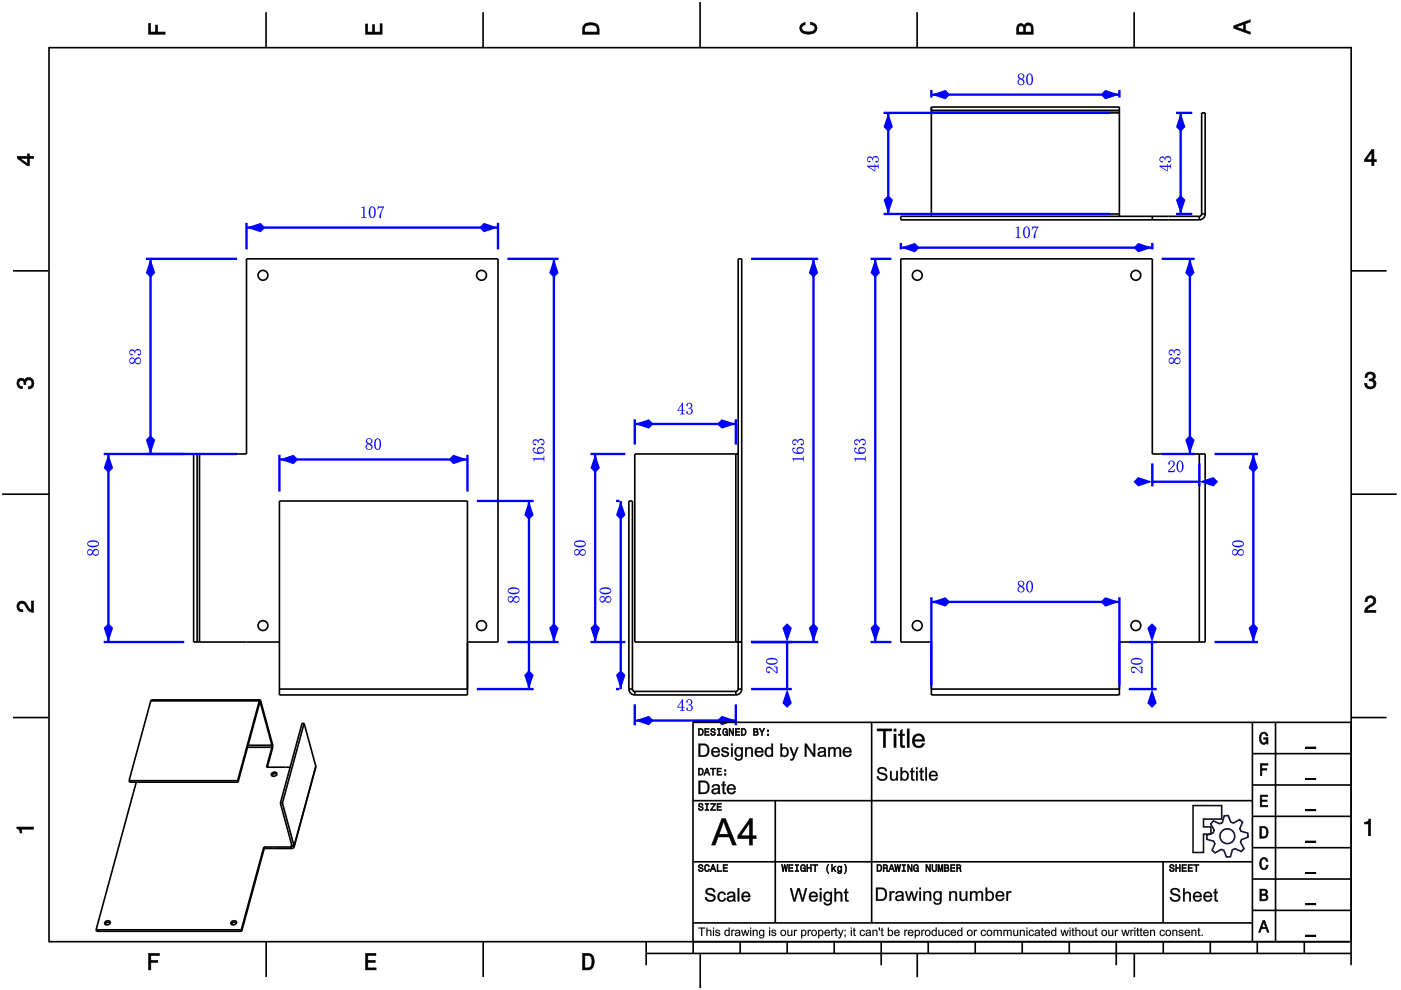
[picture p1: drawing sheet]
<svg xmlns="http://www.w3.org/2000/svg" width="297mm" height="210mm" viewBox="0 0 297 210" stroke-linecap="round" stroke-linejoin="round" font-family="sans-serif">
<g fill="none" stroke="#000" stroke-width=".35">
<path d="M10.4 10v189.5M10.4 10.1h276.1M56.4 2.6v7.5M102.4 2.6v7.5M148.4 .4v9.7M194.4 2.6v7.5M240.5 2.6v7.5M286.5 9.9v189.6M197.5 22.7v.7M197.5 23.4v.5M197.5 23.9v21.5M197.5 22.7h39.8v.7"/>
<path d="M197.5 23.9h39.8M197.5 23.4h39.8M237.3 23.4v.5M237.3 23.9v21.5M2.8 57.4h7.4M197.5 45.4v.5M197.5 45.4h39.8M237.3 45.4v.5M244.3 45.9v.7M254.3 45.9v.7M254.3 45.9h-63.3v.7h63.3M254.8 45.4l-.1 .2-.4 .3"/>
<path d="M254.8 45.4v-21.5h.7v21.5M254.8 45.4h.7M255.5 45.4a1.25 1.25 0 0 1-1.2 1.2M286.5 57.4h7.5M41.1 96.3h.7M41.1 96.3v39.8h.7M41.8 96.3h.5M41.8 96.3v39.8M42.3 96.3h10v-41.4h53.3v81.2h-6.5M42.3 96.3v39.8M156 96.3h.5zM156 96.3h-21.4v39.8h21.4"/>
<path d="M156 96.3v39.8M254.3 96.3h1.2v39.8h-1.2M254.3 96.3v39.8M254.3 96.3h-10v-41.4h-53.3v81.2h6.5v10M.5 104.8h9.9M286.5 104.8h9.6M41.8 136.1h.5M42.3 136.1h16.9M156 136.1h.5M156.5 136.1h.8M254.3 136.1h-17v10M2.8 152.1h7.4"/>
<path d="M32 148.6h23M32 148.6l-4.6 16.9M52.5 158.4h5.2M52.6 158h5.1M55 148.6l.1 .3M55 148.6l-4.6 16.9M55.1 148.9h.1M55.1 148.9l-4.6 16.9M55.1 148.4l.2 .2M55.1 148.4l-.1 .2M55.1 148.4h-23l-.1 .2M55.2 148.9l2.5 9.1"/>
<path d="M55.3 148.6l2.4 9.1M55.3 148.6l-.1 .3M57.7 158v.4M57.7 158.4l-1.2 4.3h5M57.7 158.4v.4M57.7 157.7v1.1M57.7 158.8l-1 3.9M57.7 157.7v.3M59.2 146.1v1.2h39.9v-1.2M59.2 146.1h39.9M59.2 146.1v-39.9h39.9v39.9M64.5 153.4h-.5l-4.6 16.9"/>
<path d="M64.5 153.4l-4.6 16.9M64.5 153.4l2.5 9.1M133.3 146.1a1.25 1.25 0 0 0 1.3 1.2M133.3 146.1h.8M133.3 146.1v-39.9h.8v39.9M134.1 146.1l.1 .2 .4 .3M134.6 147.3h21.4M134.6 146.6v.7M134.6 146.6h21.4M156 146.6v.7M156.5 146.1l-.2 .4-.3 .1M156.5 146.1v-91.2h.8v91.2"/>
<path d="M156.5 146.1h.8M157.3 146.1a1.25 1.25 0 0 1-1.3 1.2M197.5 146.1v1.2h39.8v-1.2M197.5 146.1h39.8M286.5 152.1h7.5M27.4 165.5h23M27.4 165.5l.1 .3h23M28.9 165.8l-8.5 31.3M50.4 165.5l.1 .3M55.9 179.6h5.8M55.9 179.6l-4.7 17.5M55.9 179.6l.1 .3"/>
<path d="M56 179.9h5.8M56 179.9l-4.8 17.6M57.7 163.9a.62 .62 0 0 1 1 .2 .7 .7 0 0 1-1.2 .2zM58.7 164.2l-.6-.1-.5 .4M59.4 170.3h.5M59.4 170.3l2.5 9.1M59.9 170.3l2.5 9.1M61.7 179.6l.1 .3M61.8 179.1l-.1 .5M61.9 179.4l-.2 .2M61.9 179.4h.5M62.4 179.4v.2"/>
<path d="M62.4 179.6l-.6 .3M67 162.5l-4.6 17.1M67 162.5l-4.6 16.9M10.2 199.7h275.8M20.4 197.1l.1 .4h30.7M20.4 197.1h30.8M22.4 195.4a.62 .62 0 0 1 1 .2v.1a.7 .7 0 0 1-1.2 .1zM23.4 195.7l-.6-.1-.5 .4M49.1 195.4a.62 .62 0 0 1 1.1 .2l-.1 .1a.7 .7 0 0 1-1.2 .1zM50.1 195.7l-.6-.1-.5 .4M51.2 197.1v.4M56.4 199.7v7.4"/>
<path d="M102.4 199.7v7.4M137 199.7v4.9M147 199.7v2.5M156.9 199.7v2.5M166.9 199.7v2.5M176.9 199.7v2.5M186.8 199.7v4.9M196.8 199.7v2.5M206.8 199.7v2.5M216.7 199.7v2.5M226.7 199.7v2.5M236.7 199.7v4.9"/>
<path d="M246.6 199.7v2.5M256.6 199.7v2.5M266.6 199.7v2.5M276.5 199.7v2.5M286.5 199.7v4.9M137 202.2h149.5M148.5 202.3v7.2M194.5 202.1v5.1M240.5 202.1v5.1"/>
<circle cx="55.8" cy="58.4" r="1.04"/>
<circle cx="102.1" cy="58.4" r="1.04"/>
<circle cx="194.5" cy="58.4" r="1.04"/>
<circle cx="240.8" cy="58.4" r="1.04"/>
<circle cx="55.8" cy="132.6" r="1.04"/>
<circle cx="102.1" cy="132.6" r="1.04"/>
<circle cx="194.5" cy="132.6" r="1.04"/>
<circle cx="240.8" cy="132.6" r="1.04"/>
</g>
<g fill="#000">
<path d="M31.5 5h.4v1.8h1.1v-1.5h.4v1.5h1.6v.5h-3.5z" fill-rule="evenodd"/>
<path d="M77.5 5.1h.4v1.7h1.1v-1.6h.4v1.6h1.2v-1.8h.4v2.3h-3.5z" fill-rule="evenodd"/>
<path d="M124 5.1a2.18 2.18 0 0 0-.5 2.2h3.5v-1.2a1.42 1.42 0 0 0-1.7-1.3zM124.3 5.5a2.13 2.13 0 0 1 2.2 .3l.1 1h-2.6v-1z" fill-rule="evenodd"/>
<path d="M169.9 5.2l.8-.4v.4a.7 .7 0 0 0-.7 .6 .7 .7 0 0 0 .3 .8 1.69 1.69 0 0 0 2.5-.6 .9 .9 0 0 0-1-.8v-.5a1.24 1.24 0 0 1 1.4 1.1 1.24 1.24 0 0 1-1 1.4 2.22 2.22 0 0 1-2.5-.7l-.2-.5z" fill-rule="evenodd"/>
<path d="M215.8 5.3l-.2 .7v1.3h3.5v-1.4a.98 .98 0 0 0-.8-1 .98 .98 0 0 0-1.1 .6 .83 .83 0 0 0-1.4-.2zM216.1 5.6a.54 .54 0 0 1 .6-.1 .54 .54 0 0 1 .3 .6v.7h-1zM217.6 5.5a.62 .62 0 0 1 .7-.1 .62 .62 0 0 1 .3 .6v.8h-1.2z" fill-rule="evenodd"/>
<path d="M261.6 5.5v.5l3.5 1.3v-.5l-1.1-.4v-1.4l1.1-.3v-.5zM262.1 5.7l1.5-.5v1.1z" fill-rule="evenodd"/>
<path d="M3.7 33.1v.5l2.1 1.5h.4v-1.5h.9v-.5h-.9v-.5h-.4v.5zM4.3 33.6h1.5v1.1z" fill-rule="evenodd"/>
<path d="M290.8 31.7l-1.5 2.1v.5h1.5v.8h.5v-.8h.5v-.4h-.5v-2.2zM290.8 32.3v1.6h-1.1z" fill-rule="evenodd"/>
<path d="M3.8 80.5a.85 .85 0 0 1 1.4 .1 1.05 1.05 0 0 1 1.3-.5 1.05 1.05 0 0 1 .7 1.2 1.1 1.1 0 0 1-1.2 1.2v-.5a.71 .71 0 0 0 .8-1 .71 .71 0 0 0-1.3 0v.5h-.4a.61 .61 0 0 0-.3-.8 .61 .61 0 0 0-.8 .3 .61 .61 0 0 0 .2 .8l.5 .1v.5a1.15 1.15 0 0 1-1.1-.7 1.15 1.15 0 0 1 .2-1.2z" fill-rule="evenodd"/>
<path d="M289.7 79.2a1.07 1.07 0 0 1 1.3-.2 1.07 1.07 0 0 1 .5 1.2l-.3 .3a1.05 1.05 0 0 1 .5 1.3 1.05 1.05 0 0 1-1.2 .7 1.1 1.1 0 0 1-1.2-1.2h.5a.71 .71 0 0 0 1 .7 .71 .71 0 0 0 0-1.2h-.5v-.4a.61 .61 0 0 0 .8-.3 .61 .61 0 0 0-.3-.8 .61 .61 0 0 0-.8 .2l-.2 .5h-.4z" fill-rule="evenodd"/>
<path d="M3.9 127.8a1.21 1.21 0 0 1 2 .7l.3 .5 .5 .3v-1.9h.4v2.4a1.8 1.8 0 0 1-1.7-1.4 .71 .71 0 0 0-.9-.5 .71 .71 0 0 0-.5 .9 .71 .71 0 0 0 .8 .5v.4a1.18 1.18 0 0 1-1.1-.6 1.18 1.18 0 0 1 .2-1.3z" fill-rule="evenodd"/>
<path d="M289.7 126.6a1.17 1.17 0 0 1 1.9 .3 1.17 1.17 0 0 1-.9 1.7l-.6 .4-.3 .4h1.9v.4h-2.4a1.8 1.8 0 0 1 1.4-1.7 .71 .71 0 0 0 .5-.9 .71 .71 0 0 0-.8-.5 .71 .71 0 0 0-.5 .9h-.5z" fill-rule="evenodd"/>
<path d="M3.6 175.3h3.5v.5h-2.5v.8h-.3a.77 .77 0 0 0-.7-.9z" fill-rule="evenodd"/>
<path d="M289.3 174.3a.77 .77 0 0 0 .9-.6h.4v3.5h-.5v-2.5h-.8z" fill-rule="evenodd"/>
</g>
<g fill="#000">
<path d="M31.5 5v2.3h3.5v-.5l-1.7 .1 .1-1.6h-.4v1.6h-1.1v-1.9zM31.4 4.9h.6l-.1 1.9h1.1l-.1-1.5h.6l-.1 1.5 1.7-.1v.6h-3.7z"/>
<path d="M77.5 5.1v2.2h3.5v-2.3h-.4l.1 1.9h-1.4v-1.7h-.3l.1 1.7h-1.2v-1.8zM77.5 5h.5l-.1 1.8h1.1l-.1-1.6h.6l-.1 1.6h1.2l-.1-1.8h.6v2.3h-3.6z"/>
<path d="M124 5.1l-.4 .7-.1 1.5h3.5l-.1-1.7-.3-.5-1.3-.3zM123.9 5.1l.6-.3 .8-.1 .7 .1 .6 .3 .4 .4 .1 1.8h-3.6v-1.5zM124.2 5.4l1.1-.2 1 .2 .3 .3 .1 1.2h-2.8l.1-1.2zM124.3 5.5l-.3 .3v1h2.6l-.1-1-.2-.3-1-.2z"/>
<path d="M169.9 5.2l-.4 .8 .2 .5 .3 .4 .6 .3h1.6l.6-.3 .3-.4 .1-.5-.1-.5-.7-.6-.6-.2v.5l.8 .2 .3 .6-.1 .3-.8 .5h-1.2l-.5-.2-.3-.3v-.6l.4-.4 .3-.1v-.4zM169.8 5.1l1-.4v.6l-.4 .1-.4 .3 .1 .6 .7 .4h1.2l.4-.1 .4-.6-.2-.5-.8-.3v-.6l.7 .2 .7 .7 .1 .5-.1 .5-.4 .5-.6 .2h-1.6l-.6-.2-.4-.5-.1-.5z"/>
<path d="M215.8 5.3l-.2 .7v1.3h3.5l-.1-1.8-.6-.6-.4-.1-.5 .2-.3 .6-.5-.6-.6 .1zM215.7 5.2l.3-.2h.7l.5 .5v-.3l.5-.4 .8 .1 .5 .6 .1 1.8h-3.6v-1.3zM216 5.6l.5-.2 .4 .2 .2 1.3h-1.2zM216.1 5.6l-.1 1.2h1l-.1-1.2-.4-.1zM217.5 5.5l.5-.2 .5 .1 .2 1.5h-1.3zM217.6 5.5l-.2 1.3h1.2l-.1-1.3-.5-.2z"/>
<path d="M261.6 5.5v.5l3.5 1.3v-.5l-1.1-.3v-1.5l1.1-.3v-.5zM261.5 5.4l3.6-1.3v.6l-1.1 .3v1.4l1.1 .4v.6l-3.6-1.4zM261.9 5.7l1.8-.6v1.3zM262.1 5.7l1.5 .6v-1.1l-1.5 .6z"/>
<path d="M3.7 33.1v.5l2.1 1.5h.4v-1.6l.9 .1v-.5l-.9 .1v-.6h-.4l.1 .6zM3.6 33.1h2.2v-.5h.5l-.1 .5h1v.6l-1-.1 .1 1.6h-.5l-2.2-1.6zM4.1 33.5h1.8v1.3zM4.3 33.5l1.5 1.2v-1.1l-1.5 .1z"/>
<path d="M290.8 31.7l-1.5 2.1v.5l1.6-.1-.1 .9h.5l-.1-.9 .6 .1v-.4h-.6l.1-2.2zM290.8 31.6h.6l-.1 2.3 .6-.1v.5h-.6l.1 .9h-.6v-.9h-1.5v-.5zM290.9 32.1v1.8h-1.3zM290.8 32.3h.1l-1.1 1.6-.1-.1 1.1 .1z"/>
<path d="M3.8 80.5l-.2 .8 .1 .4 .5 .6 .5 .1v-.5l-.6-.1-.2-.5 .2-.5 .4-.2 .5 .2 .1 .7h.4l-.1-.6 .4-.4h.6l.2 .2 .2 .2v.7l-.4 .4h-.4v.5l.5-.1 .6-.6v-1l-.6-.7h-.7l-.4 .3-.2 .3-.2-.4-.5-.1zM3.8 80.4l.7-.3 .5 .1 .2 .4 .1-.3 .5-.3 .8 .1 .6 .6v1.1l-.7 .7h-.6v-.5h.4l.4-.4-.1-.9-.8-.1-.3 .4v.6h-.5v-.8l-.5-.1-.4 .1-.1 .5 .2 .5 .6 .1v.6l-.6-.1-.6-.6-.1-.5z"/>
<path d="M289.7 79.2l-.3 .8h.4v-.3l.4-.4 .8 .1 .2 .7-.4 .3h-.5v.4l.8 .1 .2 .5-.2 .5-.2 .2h-.7l-.3-.2-.1-.6h-.5l.1 .5 .6 .6h1l.4-.2 .4-.8-.2-.6-.5-.3 .4-.3v-.8l-.5-.5h-.5zM289.7 79.1l.8-.3 .9 .3 .2 .3v.9l-.4 .2 .5 .3 .1 .6-.3 .8-.5 .3h-1l-.7-.7v-.6h.5l.2 .7 .5 .2 .6-.2 .2-.5-.2-.5-.6-.2-.3 .1v-.5h.6l.3-.2-.1-.7-.8-.1-.3 .4v.4h-.6l.1-.6z"/>
<path d="M3.9 127.8l-.3 .8 .3 .8 .9 .3v-.4l-.6-.1-.3-.6 .2-.5 .5-.3 .7 .4 .9 1.4 .9 .2v-2.4h-.4v2l-.5-.3-.9-1.5-.7-.2zM3.8 127.7l.8-.3 .7 .2 .9 1.4 .5 .3-.1-1.9h.6v2.5l-1.1-.3-.9-1.4-.6-.3-.4 .2-.2 .5 .2 .5 .7 .1v.6l-.6-.1-.4-.2-.4-.9z"/>
<path d="M289.7 126.6l-.3 1h.5l.1-.7 .5-.2 .6 .2 .2 .4-.3 .7-1.4 .9-.3 .9h2.4v-.4l-2 .1 .4-.6 1.2-.7 .4-.8-.1-.5-.6-.5h-.9zM289.7 126.6l.9-.4 .8 .4 .3 .3 .1 .5-.2 .6-1.5 1-.3 .4 2-.1v.6h-2.5l.2-1 1.4-1 .3-.6-.2-.4-.5-.2-.5 .2-.1 .7h-.6l.1-.6z"/>
<path d="M3.6 175.3v.4l.5 .2 .2 .7h.3l-.1-.9 2.6 .1v-.5zM3.5 175.3h3.7v.6l-2.6-.1 .1 .9h-.5l-.1-.7-.6-.3z"/>
<path d="M289.3 174.3v.4l.9-.1-.1 2.6h.5v-3.5h-.4l-.2 .5zM289.3 174.3l.7-.1 .2-.6h.5v3.6h-.6v-2.5l-.8 .1z"/>
</g>
<path d="M59.2 96.4v7.8M59.2 97.4h39.9M99.1 96.4v7.8" fill="none" stroke="#00f" stroke-width=".5"/>
<g fill="#00f">
<path d="M96.1 96.4l3 1-3 1-1-1z"/>
<path d="M59.2 97.4l3-1 1 1-1 1z"/>
<path d="M77.9 94.3a.54 .54 0 0 0-.2 .7 .54 .54 0 0 0 .7 .3 .54 .54 0 0 0 .3-.7l-.6-.5zM77.8 93.1a.63 .63 0 0 1 1 0 .63 .63 0 0 1-.3 1 .68 .68 0 0 1 .3 1 .68 .68 0 0 1-1.1 0 .68 .68 0 0 1 .3-1l-.4-.4zM77.9 93.2a.5 .5 0 0 0 .1 .6 .5 .5 0 0 0 .7 0 .5 .5 0 0 0-.1-.7 .5 .5 0 0 0-.7 .1zM79.8 93.2a1.68 1.68 0 0 0 .3 2.1 1.68 1.68 0 0 0 .1-2.2zM79.7 93.1l.4-.2a1.41 1.41 0 0 1 0 2.5 1.48 1.48 0 0 1-.4-2.3z"/>
<path d="M78.1 94.1v.1a.55 .55 0 0 0-.3 .9 .55 .55 0 0 0 .9-.3l-.1-.3zM77.9 94.3a.55 .55 0 0 1 .8 .1 .55 .55 0 0 1-.2 .8 .55 .55 0 0 1-.7-.2zM77.8 93.1a.65 .65 0 0 1 1 0 .65 .65 0 0 1-.3 1 .68 .68 0 0 1 .3 1 .68 .68 0 0 1-1.1 0 .68 .68 0 0 1 .3-1 .59 .59 0 0 1-.2-1zM77.8 93.1a.58 .58 0 0 0 .2 1 .66 .66 0 0 0-.3 1 .66 .66 0 0 0 1.1 0 .66 .66 0 0 0-.3-1 .62 .62 0 0 0 .3-1 .62 .62 0 0 0-1 0zM77.9 93.2l-.1 .4 .6 .4a.49 .49 0 0 0 .3-.7 .49 .49 0 0 0-.8-.1zM77.9 93.2a.49 .49 0 0 1 .8 .1 .49 .49 0 0 1-.5 .7l-.4-.4zM79.9 93.2a1.68 1.68 0 0 0 .2 2.1 1.61 1.61 0 0 0 0-2.2zM79.8 93.2l.3-.2a1.53 1.53 0 0 1 .3 2l-.3 .3a1.69 1.69 0 0 1-.3-2.1zM79.7 93.1l.4-.2a1.47 1.47 0 0 1 .2 2.5h-.2a1.5 1.5 0 0 1-.4-2.3zM79.7 93.1a1.47 1.47 0 0 0 .4 2.3 1.4 1.4 0 0 0 0-2.4z"/>
</g>
<path d="M101.1 106.2h12M112.1 106.2v39.9M101.1 146.1h12" fill="none" stroke="#00f" stroke-width=".5"/>
<g fill="#00f">
<path d="M112.1 106.2l1 3-1 1-.9-1z"/>
<path d="M112.1 142.1l1 1-1 3-.9-3z"/>
<path d="M109.2 126.7a.51 .51 0 0 0-.1 .8 .51 .51 0 0 0 .8 0 .5 .5 0 0 0 0-.8 .5 .5 0 0 0-.7 0zM107.8 126.6l.6-.2 .4 .4a.68 .68 0 0 1 1.1-.3 .68 .68 0 0 1 0 1.1 .68 .68 0 0 1-1.1-.3 .64 .64 0 0 1-1 .3 .64 .64 0 0 1 0-1zM107.9 126.7a.47 .47 0 0 0 .1 .7 .47 .47 0 0 0 .7-.2 .47 .47 0 0 0-.4-.6zM107.9 125l-.1 .3a1.57 1.57 0 0 0 2.2 0 1.76 1.76 0 0 0-2.1-.3zM107.8 124.9a1.5 1.5 0 0 1 2.3 .4 1.4 1.4 0 0 1-2.4 0z"/>
<path d="M109.2 126.8l-.3 .4a.55 .55 0 0 0 .9 .3 .55 .55 0 0 0-.3-.9zM109.2 126.7a.54 .54 0 0 1 .7 .1 .54 .54 0 0 1 0 .7 .54 .54 0 0 1-.8 0l-.2-.2zM107.8 126.6a.58 .58 0 0 1 1 .2 .68 .68 0 0 1 1.1-.3 .68 .68 0 0 1 0 1.1 .68 .68 0 0 1-1.1-.3 .65 .65 0 0 1-1 .3 .65 .65 0 0 1 0-1zM107.9 126.6a.62 .62 0 0 0 0 1 .62 .62 0 0 0 .9-.3 .66 .66 0 0 0 1 .3 .66 .66 0 0 0 0-1 .66 .66 0 0 0-1 .3 .57 .57 0 0 0-.9-.3zM107.9 126.7a.46 .46 0 0 0 .1 .8 .46 .46 0 0 0 .7-.4l.1-.2-.3-.2zM107.9 126.7a.5 .5 0 0 1 .8 .1 .5 .5 0 0 1-.3 .7 .48 .48 0 0 1-.6-.2 .48 .48 0 0 1 .1-.6zM107.9 125l-.1 .3a1.57 1.57 0 0 0 2.2 0 1.76 1.76 0 0 0-2.1-.3zM107.9 125a1.76 1.76 0 0 1 2.1 .3 1.57 1.57 0 0 1-2.2 0zM107.8 124.9a1.51 1.51 0 0 1 2.3 .4 1.41 1.41 0 0 1-2.4 0zM107.8 124.9l-.1 .4a1.38 1.38 0 0 0 2.4 0 1.49 1.49 0 0 0-2.3-.4z"/>
</g>
<path d="M52.3 47.3v5.6M52.3 48.3h53.3M105.6 47.3v5.6" fill="none" stroke="#00f" stroke-width=".5"/>
<g fill="#00f">
<path d="M102.6 47.3l3 1-3 1-1-1z"/>
<path d="M52.3 48.3l3-1 1 1-1 1z"/>
<path d="M76.6 44l.7-.2v2.1l.4 .3h-1.1l.4-.3v-1.8zM78.7 44a1.68 1.68 0 0 0 .2 2.1 1.68 1.68 0 0 0 .2-2.2zM78.5 43.9l.4-.1a1.41 1.41 0 0 1 0 2.4 1.48 1.48 0 0 1-.4-2.3zM80.1 43.8h1.3l-.5 1-.1 .9a.31 .31 0 0 1 0 .3 .31 .31 0 0 1-.2 .2 2.4 2.4 0 0 1 .6-2.2h-.8l-.4 .4z"/>
<path d="M76.6 44l.7-.3v2.2l.4 .3h-1.1l.4-.3v-1.7l-.4-.1zM76.6 44l.5 .2-.1 1.8-.4 .2h1.1l-.5-.3 .1-2.1zM78.7 44a1.68 1.68 0 0 0 .2 2.1 1.61 1.61 0 0 0 0-2.2zM78.7 44l.2-.1a1.53 1.53 0 0 1 .4 1.9l-.4 .3a1.69 1.69 0 0 1-.2-2.1zM78.5 43.9l.4-.1a1.47 1.47 0 0 1 .2 2.4l-.2 .1a1.5 1.5 0 0 1-.4-2.4zM78.6 43.9a1.47 1.47 0 0 0 .3 2.3 1.4 1.4 0 0 0 0-2.4zM80.1 43.8h1.3a5 5 0 0 0-.7 2.4h-.2a1.65 1.65 0 0 1 .5-1.8l.2-.4-.8 .1-.4 .3zM80.1 43.8l-.1 .6 .4-.4h.8a2.44 2.44 0 0 0-.6 2.2l.1-.1 .1-1 .6-1.3z"/>
</g>
<path d="M107.6 54.9h10.8M117.4 54.9v81.2M107.6 136.1h10.8" fill="none" stroke="#00f" stroke-width=".5"/>
<g fill="#00f">
<path d="M117.4 132.1l1 1-1 3-1-3z"/>
<path d="M117.4 54.9l1 3-1 1-1-1z"/>
<path d="M112.9 97.2h2.2l.3-.4v1l-.3-.4h-1.8l-.1 .4zM114.2 95.1a.56 .56 0 0 0 .5 .9 .56 .56 0 0 0 .5-.9l-.6-.1zM113.1 95h.3v.2h-.2a.4 .4 0 0 0-.1 .5 .4 .4 0 0 0 .4 .2l.7 .1a.69 .69 0 0 1-.2-1 .69 .69 0 0 1 1.1-.1 .78 .78 0 0 1 .2 1 .78 .78 0 0 1-1 .3 .96 .96 0 0 1-1.2-1.2zM113.1 93.3l.6-.1 .4 .4a.68 .68 0 0 1 1.1-.4 .68 .68 0 0 1-.3 1.2 .21 .21 0 0 1 0-.3 .21 .21 0 0 1 .3 0 .56 .56 0 0 0-.4-.8 .56 .56 0 0 0-.6 .6 .54 .54 0 0 0-.6-.5 .54 .54 0 0 0-.5 .5l.1 .2h.4v.2a.54 .54 0 0 1-.6-.3 .54 .54 0 0 1 .1-.7z"/>
<path d="M112.9 97.2h2.2l.3-.5v1.1l-.3-.4h-1.8v.4h-.1zM112.9 97.2l.3 .6 .2-.4h1.8l.2 .4v-1l-.3 .4zM114.2 95.2l-.2 .4 .4 .3a.52 .52 0 0 0 .7-.1 .52 .52 0 0 0-.1-.7zM114.1 95.1a.63 .63 0 0 1 .8-.1 .63 .63 0 0 1 .3 .7 .62 .62 0 0 1-.8 .3 .62 .62 0 0 1-.3-.9zM113.1 95l.2-.1a.17 .17 0 0 1 .2 .2 .17 .17 0 0 1-.3 .1l-.1 .2 .2 .4 .9 .2a.63 .63 0 0 1-.3-.8 .63 .63 0 0 1 .7-.4 .74 .74 0 0 1 .8 .7 .74 .74 0 0 1-.8 .7 1.19 1.19 0 0 1-1.6-1zM113.1 95a.83 .83 0 0 0 .9 1.2 .94 .94 0 0 0 1.4-.9 .72 .72 0 0 0-1-.5 .72 .72 0 0 0-.3 1.1l.2 .1a.9 .9 0 0 1-1.2-.7l.3-.2-.1-.2zM113.1 93.3l.6-.2 .4 .5a.69 .69 0 0 1 1.2-.4 .69 .69 0 0 1-.4 1.2 .18 .18 0 0 1-.2-.3 .17 .17 0 0 1 .3 0h.1a.49 .49 0 0 0 .1-.7 .49 .49 0 0 0-.7-.1l-.3 .2v.4h-.2a.45 .45 0 0 0-.5-.5 .45 .45 0 0 0-.2 .7h.2l.1 .2a.55 .55 0 0 1-.7-.3 .55 .55 0 0 1 .2-.7zM113.1 93.3a.5 .5 0 0 0-.1 .7 .5 .5 0 0 0 .6 .2l-.1-.1a.28 .28 0 0 1-.3 0 .28 .28 0 0 1-.2-.3 .51 .51 0 0 1 .6-.5 .51 .51 0 0 1 .5 .6h.1a.56 .56 0 0 1 .6-.7 .56 .56 0 0 1 .3 .9h-.2l-.1 .2a.61 .61 0 0 0 .7-.6 .61 .61 0 0 0-.6-.6l-.5 .1-.3 .4-.4-.4z"/>
</g>
<path d="M30.9 54.9h19.4M31.9 54.9v41.4M30.9 96.3h19.4" fill="none" stroke="#00f" stroke-width=".5"/>
<g fill="#00f">
<path d="M31.9 54.9l1 3-1 1-1-1z"/>
<path d="M31.9 92.3l1 1-1 3-1-3z"/>
<path d="M29 76.2a.51 .51 0 0 0-.1 .7 .51 .51 0 0 0 .8 0 .5 .5 0 0 0 0-.8 .5 .5 0 0 0-.7 .1zM27.6 76l.6-.2 .4 .4a.68 .68 0 0 1 1-.2 .68 .68 0 0 1 0 1 .68 .68 0 0 1-1-.3 .64 .64 0 0 1-1 .3 .64 .64 0 0 1 0-1zM27.7 76.1a.47 .47 0 0 0 0 .8 .47 .47 0 0 0 .7-.3 .47 .47 0 0 0-.4-.6zM27.6 74.3l.6-.2 .4 .4a.68 .68 0 0 1 1.1-.3 .68 .68 0 0 1-.3 1.1 .21 .21 0 0 1 0-.3 .21 .21 0 0 1 .3 .1 .56 .56 0 0 0-.4-.9 .56 .56 0 0 0-.7 .7 .54 .54 0 0 0-.5-.6 .54 .54 0 0 0-.5 .6l.1 .2h.4v.1a.54 .54 0 0 1-.7-.2 .54 .54 0 0 1 .2-.7z"/>
<path d="M29 76.2l-.3 .5a.55 .55 0 0 0 .9 .2 .55 .55 0 0 0-.3-.9zM28.9 76.1a.54 .54 0 0 1 .8 .1 .54 .54 0 0 1 0 .7 .54 .54 0 0 1-.8 0l-.3-.2zM27.6 76a.58 .58 0 0 1 1 .2 .68 .68 0 0 1 1-.3 .68 .68 0 0 1 0 1.1 .68 .68 0 0 1-1-.3 .65 .65 0 0 1-1 .3 .65 .65 0 0 1 0-1zM27.6 76a.62 .62 0 0 0 0 1 .62 .62 0 0 0 1-.3 .66 .66 0 0 0 1 .3 .66 .66 0 0 0 0-1 .66 .66 0 0 0-1 .3 .57 .57 0 0 0-1-.3zM27.7 76.1a.46 .46 0 0 0 .1 .8 .46 .46 0 0 0 .6-.4l.1-.2-.2-.2zM27.7 76.1a.5 .5 0 0 1 .8 .1 .5 .5 0 0 1-.4 .7 .48 .48 0 0 1-.5-.2 .48 .48 0 0 1 .1-.6zM27.6 74.3l.6-.2 .4 .4a.69 .69 0 0 1 1.1-.3 .69 .69 0 0 1-.4 1.2 .17 .17 0 0 1-.1-.3 .17 .17 0 0 1 .3 0h.1a.49 .49 0 0 0 .1-.7 .49 .49 0 0 0-.7-.1l-.3 .2v.4h-.2a.45 .45 0 0 0-.5-.6 .45 .45 0 0 0-.2 .8l.2-.1 .1 .2a.55 .55 0 0 1-.7-.2 .55 .55 0 0 1 .2-.7zM27.6 74.3a.5 .5 0 0 0-.2 .6 .5 .5 0 0 0 .7 .3l-.1-.1a.28 .28 0 0 1-.4 0 .28 .28 0 0 1-.1-.3 .51 .51 0 0 1 .6-.5 .51 .51 0 0 1 .4 .6h.1a.56 .56 0 0 1 .7-.7 .56 .56 0 0 1 .3 .9h-.3v.1a.61 .61 0 0 0 .7-.5 .61 .61 0 0 0-.6-.7l-.5 .1-.3 .5-.4-.5z"/>
</g>
<path d="M22 96.3h17.1M23 96.3v39.8M22 136.1h17.1" fill="none" stroke="#00f" stroke-width=".5"/>
<g fill="#00f">
<path d="M23 96.3l1 2.9-1 1-1-1z"/>
<path d="M23 132.1l1 1-1 3-1-3z"/>
<path d="M20 116.8a.51 .51 0 0 0-.1 .8 .51 .51 0 0 0 .8-.1 .5 .5 0 0 0 .1-.7 .5 .5 0 0 0-.8 0zM18.7 116.6l.5-.1 .5 .4a.68 .68 0 0 1 1-.3 .68 .68 0 0 1 0 1.1 .68 .68 0 0 1-1-.3 .64 .64 0 0 1-1 .2 .64 .64 0 0 1 0-1zM18.8 116.7a.47 .47 0 0 0 0 .8 .47 .47 0 0 0 .7-.3 .47 .47 0 0 0-.4-.6zM18.8 115l-.2 .3a1.57 1.57 0 0 0 2.3 0 1.76 1.76 0 0 0-2.1-.3zM18.7 114.9a1.5 1.5 0 0 1 2.3 .4 1.4 1.4 0 0 1-2.5 0z"/>
<path d="M20 116.8l-.3 .5a.55 .55 0 0 0 .9 .2 .55 .55 0 0 0-.2-.9zM20 116.8a.54 .54 0 0 1 .8 0 .54 .54 0 0 1-.1 .8 .54 .54 0 0 1-.7 0l-.3-.3zM18.7 116.6a.58 .58 0 0 1 1 .3 .68 .68 0 0 1 1-.3 .68 .68 0 0 1 0 1.1 .68 .68 0 0 1-1-.3 .65 .65 0 0 1-1 .2 .65 .65 0 0 1 0-1zM18.7 116.6a.62 .62 0 0 0 0 1 .62 .62 0 0 0 1-.3 .66 .66 0 0 0 1 .3 .66 .66 0 0 0 0-1 .66 .66 0 0 0-1 .3 .57 .57 0 0 0-1-.3zM18.8 116.8a.46 .46 0 0 0 0 .7 .46 .46 0 0 0 .7-.4l.1-.1-.2-.3zM18.7 116.7a.5 .5 0 0 1 .9 .1 .5 .5 0 0 1-.4 .8 .48 .48 0 0 1-.6-.3 .48 .48 0 0 1 .1-.6zM18.8 115.1l-.2 .2a1.57 1.57 0 0 0 2.2 0 1.76 1.76 0 0 0-2-.2zM18.7 115a1.76 1.76 0 0 1 2.2 .3 1.57 1.57 0 0 1-2.3 0zM18.6 114.9a1.51 1.51 0 0 1 2.4 .4 1.41 1.41 0 0 1-2.5 0zM18.7 114.9l-.2 .4a1.38 1.38 0 0 0 2.4 0 1.49 1.49 0 0 0-2.2-.4z"/>
</g>
<path d="M134.6 88.9v5.4M134.6 89.9h21.4M156 88.9v5.4" fill="none" stroke="#00f" stroke-width=".5"/>
<g fill="#00f">
<path d="M134.6 89.9l3-1 1 1-1 1z"/>
<path d="M153 88.9l3 1-3 1-1-1z"/>
<path d="M144.7 85.4h.1v1.6h.4l-.4 .1v.6l.3 .1h-.9l.4-.1v-.6h-1zM144.6 85.8l-.8 1.2h.8zM145.7 85.5a.59 .59 0 0 1 1 .2 .59 .59 0 0 1-.4 .8 .68 .68 0 0 1 .4 1.2 .68 .68 0 0 1-1.2-.4 .21 .21 0 0 1 .3 0 .21 .21 0 0 1 0 .4 .56 .56 0 0 0 .8-.4 .56 .56 0 0 0-.6-.7 .54 .54 0 0 0 .5-.5 .54 .54 0 0 0-.5-.6l-.2 .1-.1 .5-.2-.2z"/>
<path d="M144.6 85.4h.2v1.6h.4v.1h-.4v.5l.3 .3h-.9l.3-.2 .1-.6h-1zM144.7 85.4l-1.1 1.7h1v.6l-.4 .1h.9l-.3-.1v-.6l.4-.1h-.4v-1.6zM144.6 85.8l-.8 1.2h.8zM144.5 85.7l.1 1.3h-.9zM145.7 85.5a.61 .61 0 0 1 1 .2 .61 .61 0 0 1-.4 .9v-.1a.69 .69 0 0 1 .4 1.2 .69 .69 0 0 1-1.2-.4 .17 .17 0 0 1 .3-.1 .17 .17 0 0 1 0 .3 .49 .49 0 0 0 .7 .2 .49 .49 0 0 0 .1-.8l-.2-.2-.4-.1v-.1a.45 .45 0 0 0 .5-.5 .45 .45 0 0 0-.7-.3v.3l-.2 .1-.1-.2zM145.7 85.6l-.1 .4 .2 .1v-.2a.28 .28 0 0 1 0-.3 .28 .28 0 0 1 .3-.1 .51 .51 0 0 1 .5 .6 .51 .51 0 0 1-.6 .4v.1a.56 .56 0 0 1 .7 .7 .56 .56 0 0 1-.9 .2v-.2l-.2-.1a.61 .61 0 0 0 .6 .7 .61 .61 0 0 0 .6-.5l-.1-.6-.4-.3a.58 .58 0 0 0 .4-.8 .58 .58 0 0 0-1-.1z"/>
</g>
<path d="M125.2 96.3h7.4M126.2 96.3v39.8M125.2 136.1h7.4" fill="none" stroke="#00f" stroke-width=".5"/>
<g fill="#00f">
<path d="M126.2 96.3l1 2.9-1 1-1-1z"/>
<path d="M126.2 132.1l1 1-1 3-1-3z"/>
<path d="M123.2 116.8a.51 .51 0 0 0-.1 .8 .51 .51 0 0 0 .8-.1 .5 .5 0 0 0 .1-.7 .5 .5 0 0 0-.8 0zM121.9 116.6l.6-.1 .4 .4a.68 .68 0 0 1 1-.3 .68 .68 0 0 1 0 1.1 .68 .68 0 0 1-1-.3 .64 .64 0 0 1-1 .2 .64 .64 0 0 1 0-1zM122 116.7a.47 .47 0 0 0 0 .8 .47 .47 0 0 0 .7-.3 .47 .47 0 0 0-.4-.6zM122 115l-.2 .3a1.57 1.57 0 0 0 2.3 0 1.76 1.76 0 0 0-2.1-.3zM121.9 114.9a1.5 1.5 0 0 1 2.3 .4 1.4 1.4 0 0 1-2.5 0z"/>
<path d="M123.2 116.8l-.3 .5a.55 .55 0 0 0 1 .2 .55 .55 0 0 0-.3-.9zM123.2 116.8a.54 .54 0 0 1 .8 0 .54 .54 0 0 1 0 .8 .54 .54 0 0 1-.8 0l-.3-.3zM121.9 116.6a.58 .58 0 0 1 1 .3 .68 .68 0 0 1 1-.3 .68 .68 0 0 1 0 1.1 .68 .68 0 0 1-1-.3 .65 .65 0 0 1-1 .2 .65 .65 0 0 1 0-1zM121.9 116.6a.62 .62 0 0 0 0 1 .62 .62 0 0 0 1-.3 .66 .66 0 0 0 1 .3 .66 .66 0 0 0 0-1 .66 .66 0 0 0-1 .3 .57 .57 0 0 0-1-.3zM122 116.8a.46 .46 0 0 0 .1 .7 .46 .46 0 0 0 .6-.4l.1-.1-.2-.3zM122 116.7a.5 .5 0 0 1 .8 .1 .5 .5 0 0 1-.4 .8 .48 .48 0 0 1-.6-.3 .48 .48 0 0 1 .2-.6zM122 115.1l-.1 .2a1.57 1.57 0 0 0 2.1 0 1.76 1.76 0 0 0-2-.2zM122 115a1.76 1.76 0 0 1 2.1 .3 1.57 1.57 0 0 1-2.3 0zM121.9 114.9a1.51 1.51 0 0 1 2.3 .4 1.41 1.41 0 0 1-2.5 0zM121.9 114.9l-.2 .4a1.38 1.38 0 0 0 2.5 0 1.49 1.49 0 0 0-2.3-.4z"/>
</g>
<path d="M134.6 149.3v4.5M134.6 152.8h21.4M156 149.3v4.5" fill="none" stroke="#00f" stroke-width=".5"/>
<g fill="#00f">
<path d="M134.6 152.8l3-1 1 1-1 1z"/>
<path d="M153 151.8l3 1-3 1-1-1z"/>
<path d="M144.7 148.3h.1v1.6h.4l-.4 .1v.5l.3 .2h-.9l.4-.2v-.5h-1zM144.6 148.6l-.8 1.3h.8zM145.7 148.4a.59 .59 0 0 1 1 .1 .59 .59 0 0 1-.4 .9 .68 .68 0 0 1 .4 1.2 .68 .68 0 0 1-1.2-.4 .21 .21 0 0 1 .3 0 .21 .21 0 0 1 0 .3 .56 .56 0 0 0 .8-.4 .56 .56 0 0 0-.6-.6 .54 .54 0 0 0 .5-.5 .54 .54 0 0 0-.5-.6l-.2 .1-.1 .5-.2-.2z"/>
<path d="M144.6 148.3h.2v1.6h.4v.1h-.4v.5l.3 .2h-.9l.3-.2 .1-.5h-1zM144.7 148.3l-1.1 1.7h1v.5l-.4 .2h.9l-.3-.2v-.5l.4-.1h-.4v-1.6zM144.6 148.6l-.8 1.3h.8zM144.5 148.6l.1 1.3h-.9zM145.7 148.4a.61 .61 0 0 1 1 .1 .61 .61 0 0 1-.4 .9 .69 .69 0 0 1 .4 1.2 .69 .69 0 0 1-1.2-.4 .17 .17 0 0 1 .3-.1 .17 .17 0 0 1 0 .3 .49 .49 0 0 0 .7 .1 .49 .49 0 0 0 .1-.7l-.2-.2-.4-.1v-.1a.45 .45 0 0 0 .5-.6 .45 .45 0 0 0-.7-.2v.3l-.2 .1-.1-.2zM145.7 148.4l-.1 .5h.2v-.1a.28 .28 0 0 1 0-.3 .28 .28 0 0 1 .3-.1 .51 .51 0 0 1 .5 .5 .51 .51 0 0 1-.6 .5v.1a.56 .56 0 0 1 .7 .6 .56 .56 0 0 1-.9 .3v-.2l-.2-.1a.61 .61 0 0 0 .6 .7 .61 .61 0 0 0 .6-.6l-.1-.5-.4-.3a.58 .58 0 0 0 .4-.8 .58 .58 0 0 0-1-.2z"/>
</g>
<path d="M130.6 106.2h.7M131.6 106.2v39.9M130.6 146.1h.7" fill="none" stroke="#00f" stroke-width=".5"/>
<g fill="#00f">
<path d="M131.6 106.2l1 3-1 1-1-1z"/>
<path d="M131.6 142.1l1 1-1 3-1-3z"/>
<path d="M128.6 126.7a.51 .51 0 0 0 0 .8 .51 .51 0 0 0 .7 0 .5 .5 0 0 0 .1-.8 .5 .5 0 0 0-.8 0zM127.3 126.6l.6-.2 .4 .4a.68 .68 0 0 1 1-.3 .68 .68 0 0 1 0 1.1 .68 .68 0 0 1-1-.3 .64 .64 0 0 1-1 .3 .64 .64 0 0 1 0-1zM127.4 126.7a.47 .47 0 0 0 0 .7 .47 .47 0 0 0 .7-.2 .47 .47 0 0 0-.4-.6zM127.4 125l-.2 .3a1.57 1.57 0 0 0 2.3 0 1.76 1.76 0 0 0-2.1-.3zM127.3 124.9a1.5 1.5 0 0 1 2.3 .4 1.4 1.4 0 0 1-2.5 0z"/>
<path d="M128.7 126.8l-.3 .4a.55 .55 0 0 0 .9 .3 .55 .55 0 0 0-.3-.9zM128.6 126.7a.54 .54 0 0 1 .8 .1 .54 .54 0 0 1 0 .7 .54 .54 0 0 1-.8 0l-.3-.2zM127.3 126.6a.58 .58 0 0 1 1 .2 .68 .68 0 0 1 1-.3 .68 .68 0 0 1 0 1.1 .68 .68 0 0 1-1-.3 .65 .65 0 0 1-1 .3 .65 .65 0 0 1 0-1zM127.3 126.6a.62 .62 0 0 0 0 1 .62 .62 0 0 0 1-.3 .66 .66 0 0 0 1 .3 .66 .66 0 0 0 0-1 .66 .66 0 0 0-1 .3 .57 .57 0 0 0-1-.3zM127.4 126.7a.46 .46 0 0 0 .1 .8 .46 .46 0 0 0 .6-.4l.1-.2-.2-.2zM127.4 126.7a.5 .5 0 0 1 .8 .1 .5 .5 0 0 1-.4 .7 .48 .48 0 0 1-.6-.2 .48 .48 0 0 1 .2-.6zM127.4 125l-.1 .3a1.57 1.57 0 0 0 2.2 0 1.76 1.76 0 0 0-2.1-.3zM127.4 125a1.76 1.76 0 0 1 2.1 .3 1.57 1.57 0 0 1-2.3 0zM127.3 124.9a1.51 1.51 0 0 1 2.3 .4 1.41 1.41 0 0 1-2.5 0zM127.3 124.9l-.1 .4a1.38 1.38 0 0 0 2.4 0 1.49 1.49 0 0 0-2.3-.4z"/>
</g>
<path d="M159.3 136.1h8.6M166.9 136.1v10M159.3 146.1h8.6" fill="none" stroke="#00f" stroke-width=".5"/>
<g fill="#00f">
<path d="M166.9 132.1l1 1-1 3-1-3z"/>
<path d="M166.9 146.1l1 3-1 1-1-1z"/>
<path d="M162.6 141.5a.9 .9 0 0 1 1.3 .4l.7 .7v-1l-.4-.3 .6 .1v1.3l-.6-.3a1.14 1.14 0 0 0-1.7-.5 .52 .52 0 0 0 .7 .5v.1a.56 .56 0 0 1-.8-.1 .56 .56 0 0 1 .1-.7zM162.7 140l-.2 .2a1.57 1.57 0 0 0 2.3 0 1.76 1.76 0 0 0-2.1-.2zM162.6 139.9a1.5 1.5 0 0 1 2.3 .3 1.4 1.4 0 0 1-2.5 0z"/>
<path d="M162.6 141.5a.76 .76 0 0 1 1.1 .2l.9 .9v-1l-.4-.3 .7 .1v1.3a1.82 1.82 0 0 1-1.3-.9 .53 .53 0 0 0-.8-.2 .53 .53 0 0 0-.2 .7l.4 .1a.18 .18 0 0 1 .3 .1 .18 .18 0 0 1-.3 .2 .71 .71 0 0 1-.6-.5 .71 .71 0 0 1 .2-.7zM162.6 141.5a.57 .57 0 0 0-.2 .8 .57 .57 0 0 0 .8 .2l-.2-.1a.43 .43 0 0 1-.5-.4 .43 .43 0 0 1 .5-.4l.6 .2 1.1 .9h.1v-1.3l-.6-.1 .4 .3v1l-.7-.7a.93 .93 0 0 0-1.3-.4zM162.7 140l-.2 .2a1.57 1.57 0 0 0 2.2 0 1.76 1.76 0 0 0-2-.2zM162.6 140a1.76 1.76 0 0 1 2.2 .2 1.57 1.57 0 0 1-2.3 0zM162.5 139.8a1.51 1.51 0 0 1 2.4 .4 1.41 1.41 0 0 1-2.5 0zM162.6 139.9l-.2 .3a1.38 1.38 0 0 0 2.4 0 1.49 1.49 0 0 0-2.2-.3z"/>
</g>
<path d="M159.3 54.9h14.2M172.5 54.9v81.2M159.3 136.1h14.2" fill="none" stroke="#00f" stroke-width=".5"/>
<g fill="#00f">
<path d="M172.5 132.1l1 1-1 3-1-3z"/>
<path d="M172.5 54.9l1 3-1 1-1-1z"/>
<path d="M168 97.2h2.1l.3-.4v1l-.3-.4h-1.7l-.2 .4zM169.2 95.1a.56 .56 0 0 0 .5 .9 .56 .56 0 0 0 .5-.9l-.6-.1zM168.1 95h.3v.2h-.2a.4 .4 0 0 0-.1 .5 .4 .4 0 0 0 .4 .2l.8 .1a.69 .69 0 0 1-.2-1 .69 .69 0 0 1 1-.1 .78 .78 0 0 1 .2 1 .78 .78 0 0 1-1 .3 .96 .96 0 0 1-1.2-1.2zM168.2 93.3l.5-.1 .4 .4a.68 .68 0 0 1 1.2-.4 .68 .68 0 0 1-.4 1.2 .21 .21 0 0 1 0-.3 .21 .21 0 0 1 .3 0 .56 .56 0 0 0-.4-.8 .56 .56 0 0 0-.6 .6 .54 .54 0 0 0-.5-.5 .54 .54 0 0 0-.6 .5l.1 .2h.4l.1 .2a.54 .54 0 0 1-.7-.3 .54 .54 0 0 1 .2-.7z"/>
<path d="M168 97.2h2.1l.3-.5v1.1l-.3-.4h-1.7l-.1 .4h-.1zM168 97.2l.2 .6 .2-.4h1.8l.2 .4v-1l-.3 .4zM169.2 95.2l-.1 .4 .4 .3a.52 .52 0 0 0 .7-.1 .52 .52 0 0 0-.1-.7zM169.2 95.1a.63 .63 0 0 1 .8-.1 .63 .63 0 0 1 .3 .7 .62 .62 0 0 1-.9 .3 .62 .62 0 0 1-.2-.9zM168.1 95l.2-.1a.17 .17 0 0 1 .2 .2 .17 .17 0 0 1-.2 .1l-.2 .2 .2 .4 1 .2a.63 .63 0 0 1-.4-.8 .63 .63 0 0 1 .7-.4 .74 .74 0 0 1 .9 .7 .74 .74 0 0 1-.8 .7 1.19 1.19 0 0 1-1.7-1zM168.1 95a.83 .83 0 0 0 .9 1.2 .94 .94 0 0 0 1.4-.9 .72 .72 0 0 0-1-.5 .72 .72 0 0 0-.3 1.1l.2 .1a.9 .9 0 0 1-1.2-.7l.4-.2-.2-.2zM168.2 93.3l.5-.2 .4 .5a.69 .69 0 0 1 1.2-.4 .69 .69 0 0 1-.4 1.2 .17 .17 0 0 1-.1-.3 .17 .17 0 0 1 .3 0 .49 .49 0 0 0 .1-.7 .49 .49 0 0 0-.7-.1l-.2 .2-.1 .4h-.1a.45 .45 0 0 0-.6-.5 .45 .45 0 0 0-.2 .7h.3l.1 .2a.55 .55 0 0 1-.7-.3 .55 .55 0 0 1 .2-.7zM168.2 93.3a.5 .5 0 0 0-.2 .7 .5 .5 0 0 0 .7 .2l-.2-.1a.28 .28 0 0 1-.3 0 .28 .28 0 0 1-.1-.3 .51 .51 0 0 1 .5-.5 .51 .51 0 0 1 .5 .6h.1a.56 .56 0 0 1 .6-.7 .56 .56 0 0 1 .3 .9h-.2l-.1 .2a.61 .61 0 0 0 .7-.6 .61 .61 0 0 0-.6-.6l-.5 .1-.3 .4-.4-.4z"/>
</g>
<path d="M239.3 136.1h5.9M244.2 136.1v10M239.3 146.1h5.9" fill="none" stroke="#00f" stroke-width=".5"/>
<g fill="#00f">
<path d="M244.2 132.1l1 1-1 3-.9-3z"/>
<path d="M244.2 146.1l1 3-1 1-.9-1z"/>
<path d="M239.9 141.5a.9 .9 0 0 1 1.4 .4l.7 .7v-1l-.4-.3 .6 .1v1.3l-.6-.3a1.14 1.14 0 0 0-1.7-.5 .52 .52 0 0 0 .7 .5v.1a.56 .56 0 0 1-.8-.1 .56 .56 0 0 1 0-.7zM240 140l-.1 .2a1.57 1.57 0 0 0 2.2 0 1.76 1.76 0 0 0-2.1-.2zM239.9 139.9a1.5 1.5 0 0 1 2.3 .3 1.4 1.4 0 0 1-2.4 0z"/>
<path d="M239.9 141.5a.76 .76 0 0 1 1.1 .2l1 .9-.1-1-.3-.3 .6 .1v1.3a1.82 1.82 0 0 1-1.3-.9 .53 .53 0 0 0-.7-.2 .53 .53 0 0 0-.2 .7l.3 .1a.18 .18 0 0 1 .3 .1 .18 .18 0 0 1-.2 .2 .71 .71 0 0 1-.6-.5 .71 .71 0 0 1 .1-.7zM240 141.5a.57 .57 0 0 0-.2 .8 .57 .57 0 0 0 .8 .2l-.3-.1a.43 .43 0 0 1-.5-.4 .43 .43 0 0 1 .6-.4l.5 .2 1.1 .9h.2v-1.3l-.6-.1 .4 .3v1l-.7-.7a.93 .93 0 0 0-1.3-.4zM240 140l-.1 .2a1.57 1.57 0 0 0 2.2 0 1.76 1.76 0 0 0-2.1-.2zM240 140a1.76 1.76 0 0 1 2.1 .2 1.57 1.57 0 0 1-2.2 0zM239.9 139.8a1.51 1.51 0 0 1 2.3 .4 1.41 1.41 0 0 1-2.4 0zM239.9 139.9l-.1 .3a1.38 1.38 0 0 0 2.4 0 1.49 1.49 0 0 0-2.3-.3z"/>
</g>
<path d="M197.5 126.6v18.7M197.5 127.6h39.8M237.3 126.6v18.7" fill="none" stroke="#00f" stroke-width=".5"/>
<g fill="#00f">
<path d="M197.5 127.6l3-1 1 1-1 1z"/>
<path d="M234.3 126.6l3 1-3 1-1-1z"/>
<path d="M216.2 124.5a.54 .54 0 0 0-.3 .7 .54 .54 0 0 0 .7 .3 .54 .54 0 0 0 .3-.7l-.6-.5zM216 123.3a.63 .63 0 0 1 1 0 .63 .63 0 0 1-.3 1 .68 .68 0 0 1 .3 1 .68 .68 0 0 1-1.1 0 .68 .68 0 0 1 .3-1l-.4-.4zM216.1 123.4a.5 .5 0 0 0 .1 .6 .5 .5 0 0 0 .7 0 .5 .5 0 0 0-.1-.7 .5 .5 0 0 0-.7 .1zM218.1 123.4a1.68 1.68 0 0 0 .2 2.1 1.68 1.68 0 0 0 .1-2.2zM217.9 123.3l.4-.2a1.41 1.41 0 0 1 0 2.5 1.48 1.48 0 0 1-.4-2.3z"/>
<path d="M216.3 124.3v.1a.55 .55 0 0 0-.3 .9 .55 .55 0 0 0 1-.3l-.2-.3zM216.1 124.5a.55 .55 0 0 1 .8 .1 .55 .55 0 0 1-.2 .8 .55 .55 0 0 1-.7-.2zM216 123.3a.65 .65 0 0 1 1 0 .65 .65 0 0 1-.3 1 .68 .68 0 0 1 .3 1 .68 .68 0 0 1-1.1 0 .68 .68 0 0 1 .3-1 .59 .59 0 0 1-.2-1zM216 123.3a.58 .58 0 0 0 .3 1 .66 .66 0 0 0-.4 1 .66 .66 0 0 0 1.1 0 .66 .66 0 0 0-.3-1 .62 .62 0 0 0 .3-1 .62 .62 0 0 0-1 0zM216.1 123.4v.4l.5 .4a.49 .49 0 0 0 .3-.7 .49 .49 0 0 0-.8-.1zM216.1 123.4a.49 .49 0 0 1 .8 .1 .49 .49 0 0 1-.5 .7l-.4-.4zM218.1 123.4a1.68 1.68 0 0 0 .2 2.1 1.61 1.61 0 0 0 0-2.2zM218.1 123.4l.2-.2a1.53 1.53 0 0 1 .3 2l-.3 .3a1.69 1.69 0 0 1-.2-2.1zM217.9 123.3l.4-.2a1.47 1.47 0 0 1 .2 2.5h-.2a1.5 1.5 0 0 1-.4-2.3zM217.9 123.3a1.47 1.47 0 0 0 .4 2.3 1.4 1.4 0 0 0 0-2.4z"/>
</g>
<path d="M257.5 96.3h9.2M265.7 96.3v39.8M257.5 136.1h9.2" fill="none" stroke="#00f" stroke-width=".5"/>
<g fill="#00f">
<path d="M265.7 96.3l1 2.9-1 1-1-1z"/>
<path d="M265.7 132.1l1 1-1 3-1-3z"/>
<path d="M262.8 116.8a.51 .51 0 0 0-.1 .8 .51 .51 0 0 0 .8-.1 .5 .5 0 0 0 0-.7 .5 .5 0 0 0-.7 0zM261.4 116.6l.6-.1 .4 .4a.68 .68 0 0 1 1-.3 .68 .68 0 0 1 0 1.1 .68 .68 0 0 1-1-.3 .64 .64 0 0 1-1 .2 .64 .64 0 0 1 0-1zM261.5 116.7a.47 .47 0 0 0 0 .8 .47 .47 0 0 0 .7-.3 .47 .47 0 0 0-.4-.6zM261.5 115l-.1 .3a1.57 1.57 0 0 0 2.2 0 1.76 1.76 0 0 0-2.1-.3zM261.4 114.9a1.5 1.5 0 0 1 2.3 .4 1.4 1.4 0 0 1-2.4 0z"/>
<path d="M262.8 116.8l-.3 .5a.55 .55 0 0 0 .9 .2 .55 .55 0 0 0-.3-.9zM262.8 116.8a.54 .54 0 0 1 .7 0 .54 .54 0 0 1 0 .8 .54 .54 0 0 1-.8 0l-.3-.3zM261.4 116.6a.58 .58 0 0 1 1 .3 .68 .68 0 0 1 1.1-.3 .68 .68 0 0 1 0 1.1 .68 .68 0 0 1-1.1-.3 .65 .65 0 0 1-1 .2 .65 .65 0 0 1 0-1zM261.4 116.6a.62 .62 0 0 0 .1 1 .62 .62 0 0 0 .9-.3 .66 .66 0 0 0 1 .3 .66 .66 0 0 0 0-1 .66 .66 0 0 0-1 .3 .57 .57 0 0 0-1-.3zM261.5 116.8a.46 .46 0 0 0 .1 .7 .46 .46 0 0 0 .7-.4v-.1l-.2-.3zM261.5 116.7a.5 .5 0 0 1 .8 .1 .5 .5 0 0 1-.4 .8 .48 .48 0 0 1-.5-.3 .48 .48 0 0 1 .1-.6zM261.5 115.1l-.1 .2a1.57 1.57 0 0 0 2.2 0 1.76 1.76 0 0 0-2.1-.2zM261.5 115a1.76 1.76 0 0 1 2.1 .3 1.57 1.57 0 0 1-2.3 0zM261.4 114.9a1.51 1.51 0 0 1 2.3 .4 1.41 1.41 0 0 1-2.5 0zM261.4 114.9l-.1 .4a1.38 1.38 0 0 0 2.4 0 1.49 1.49 0 0 0-2.3-.4z"/>
</g>
<path d="M184.6 54.9h4.4M185.6 54.9v81.2M184.6 136.1h4.4" fill="none" stroke="#00f" stroke-width=".5"/>
<g fill="#00f">
<path d="M185.6 132.1l1 1-1 3-1-3z"/>
<path d="M185.6 54.9l1 3-1 1-1-1z"/>
<path d="M181.1 97.2h2.1l.3-.4v1l-.3-.4h-1.7l-.2 .4zM182.3 95.1a.56 .56 0 0 0 .5 .9 .56 .56 0 0 0 .5-.9l-.6-.1zM181.2 95h.3v.2h-.2a.4 .4 0 0 0-.1 .5 .4 .4 0 0 0 .4 .2l.8 .1a.69 .69 0 0 1-.2-1 .69 .69 0 0 1 1-.1 .78 .78 0 0 1 .2 1 .78 .78 0 0 1-1 .3 .96 .96 0 0 1-1.2-1.2zM181.3 93.3l.5-.1 .4 .4a.68 .68 0 0 1 1.2-.4 .68 .68 0 0 1-.4 1.2 .21 .21 0 0 1 0-.3 .21 .21 0 0 1 .3 0 .56 .56 0 0 0-.4-.8 .56 .56 0 0 0-.6 .6 .54 .54 0 0 0-.5-.5 .54 .54 0 0 0-.6 .5l.1 .2h.4l.1 .2a.54 .54 0 0 1-.7-.3 .54 .54 0 0 1 .2-.7z"/>
<path d="M181.1 97.2h2.1l.3-.5v1.1l-.3-.4h-1.7l-.1 .4h-.1zM181.1 97.2l.2 .6 .2-.4h1.8l.2 .4v-1l-.3 .4zM182.3 95.2l-.1 .4 .4 .3a.52 .52 0 0 0 .7-.1 .52 .52 0 0 0-.1-.7zM182.3 95.1a.63 .63 0 0 1 .8-.1 .63 .63 0 0 1 .3 .7 .62 .62 0 0 1-.9 .3 .62 .62 0 0 1-.2-.9zM181.2 95l.2-.1a.17 .17 0 0 1 .2 .2 .17 .17 0 0 1-.2 .1l-.2 .2 .2 .4 1 .2a.63 .63 0 0 1-.4-.8 .63 .63 0 0 1 .7-.4 .74 .74 0 0 1 .9 .7 .74 .74 0 0 1-.8 .7 1.19 1.19 0 0 1-1.7-1zM181.2 95a.83 .83 0 0 0 .9 1.2 .94 .94 0 0 0 1.4-.9 .72 .72 0 0 0-1-.5 .72 .72 0 0 0-.3 1.1l.2 .1a.9 .9 0 0 1-1.2-.7l.4-.2-.2-.2zM181.3 93.3l.5-.2 .4 .5a.69 .69 0 0 1 1.2-.4 .69 .69 0 0 1-.4 1.2 .17 .17 0 0 1-.1-.3 .17 .17 0 0 1 .3 0 .49 .49 0 0 0 .1-.7 .49 .49 0 0 0-.7-.1l-.2 .2-.1 .4h-.1a.45 .45 0 0 0-.6-.5 .45 .45 0 0 0-.2 .7h.3l.1 .2a.55 .55 0 0 1-.7-.3 .55 .55 0 0 1 .2-.7zM181.3 93.3a.5 .5 0 0 0-.2 .7 .5 .5 0 0 0 .7 .2l-.2-.1a.28 .28 0 0 1-.3 0 .28 .28 0 0 1-.1-.3 .51 .51 0 0 1 .5-.5 .51 .51 0 0 1 .5 .6h.1a.56 .56 0 0 1 .6-.7 .56 .56 0 0 1 .3 .9h-.2l-.1 .2a.61 .61 0 0 0 .7-.6 .61 .61 0 0 0-.6-.6l-.5 .1-.3 .4-.4-.4z"/>
</g>
<path d="M191 51.5v1.4M191 52.5h53.3M244.3 51.5v1.4" fill="none" stroke="#00f" stroke-width=".5"/>
<g fill="#00f">
<path d="M191 52.5l3-1 1 1-1 1z"/>
<path d="M241.3 51.5l3 1-3 1-1-1z"/>
<path d="M215.4 48.2l.6-.2v2.2l.4 .3h-1l.4-.3-.1-1.8zM217.4 48.3a1.68 1.68 0 0 0 .2 2.1 1.68 1.68 0 0 0 .2-2.2zM217.3 48.2l.3-.2a1.41 1.41 0 0 1 0 2.5 1.48 1.48 0 0 1-.3-2.3zM218.9 48.1h1.2l-.4 1-.2 .9a.31 .31 0 0 1 .1 .3 .31 .31 0 0 1-.3 .2 2.4 2.4 0 0 1 .6-2.2h-.8l-.3 .4z"/>
<path d="M215.3 48.2l.7-.2v2.2l.4 .3h-1.1l.4-.3v-1.8l-.4-.1zM215.4 48.2l.4 .3v1.8l-.4 .2h1l-.4-.3v-2.2zM217.4 48.3a1.68 1.68 0 0 0 .2 2.1 1.61 1.61 0 0 0 0-2.2zM217.4 48.3l.2-.2a1.53 1.53 0 0 1 .4 2l-.4 .3a1.69 1.69 0 0 1-.2-2.1zM217.3 48.2l.3-.2a1.47 1.47 0 0 1 .2 2.5h-.2a1.5 1.5 0 0 1-.3-2.3zM217.3 48.2a1.47 1.47 0 0 0 .3 2.3 1.4 1.4 0 0 0 0-2.4zM218.9 48l1.2 .1a5 5 0 0 0-.7 2.4h-.1a1.65 1.65 0 0 1 .4-1.8l.2-.4h-.8l-.3 .4zM218.9 48.1l-.1 .6 .3-.4h.8a2.44 2.44 0 0 0-.6 2.2l.2-.1v-1l.6-1.3z"/>
</g>
<path d="M246.3 54.9h7M252.3 54.9v41.4M246.3 96.3h7" fill="none" stroke="#00f" stroke-width=".5"/>
<g fill="#00f">
<path d="M252.3 54.9l1 3-1 1-1-1z"/>
<path d="M252.3 92.3l1 1-1 3-1-3z"/>
<path d="M249.3 76.2a.51 .51 0 0 0-.1 .7 .51 .51 0 0 0 .8 0 .5 .5 0 0 0 .1-.8 .5 .5 0 0 0-.8 .1zM248 76l.5-.2 .5 .4a.68 .68 0 0 1 1-.2 .68 .68 0 0 1 0 1 .68 .68 0 0 1-1-.3 .64 .64 0 0 1-1 .3 .64 .64 0 0 1 0-1zM248.1 76.1a.47 .47 0 0 0 0 .8 .47 .47 0 0 0 .7-.3 .47 .47 0 0 0-.4-.6zM248 74.3l.5-.2 .4 .4a.68 .68 0 0 1 1.2-.3 .68 .68 0 0 1-.4 1.1 .21 .21 0 0 1 0-.3 .21 .21 0 0 1 .3 .1 .56 .56 0 0 0-.3-.9 .56 .56 0 0 0-.7 .7 .54 .54 0 0 0-.5-.6 .54 .54 0 0 0-.6 .6l.1 .2h.4l.1 .1a.54 .54 0 0 1-.7-.2 .54 .54 0 0 1 .2-.7z"/>
<path d="M249.3 76.2l-.3 .5a.55 .55 0 0 0 .9 .2 .55 .55 0 0 0-.2-.9zM249.3 76.1a.54 .54 0 0 1 .8 .1 .54 .54 0 0 1-.1 .7 .54 .54 0 0 1-.7 0l-.3-.2zM248 76a.58 .58 0 0 1 1 .2 .68 .68 0 0 1 1-.3 .68 .68 0 0 1 0 1.1 .68 .68 0 0 1-1-.3 .65 .65 0 0 1-1 .3 .65 .65 0 0 1 0-1zM248 76a.62 .62 0 0 0 0 1 .62 .62 0 0 0 1-.3 .66 .66 0 0 0 1 .3 .66 .66 0 0 0 0-1 .66 .66 0 0 0-1 .3 .57 .57 0 0 0-1-.3zM248.1 76.1a.46 .46 0 0 0 0 .8 .46 .46 0 0 0 .7-.4l.1-.2-.2-.2zM248 76.1a.5 .5 0 0 1 .9 .1 .5 .5 0 0 1-.4 .7 .48 .48 0 0 1-.6-.2 .48 .48 0 0 1 .1-.6zM248 74.3l.6-.2 .3 .4a.69 .69 0 0 1 1.2-.3 .69 .69 0 0 1-.4 1.2 .17 .17 0 0 1-.1-.3 .17 .17 0 0 1 .3 0 .49 .49 0 0 0 .2-.7 .49 .49 0 0 0-.8-.1l-.2 .2-.1 .4h-.1a.45 .45 0 0 0-.6-.6 .45 .45 0 0 0-.2 .8l.3-.1 .1 .2a.55 .55 0 0 1-.7-.2 .55 .55 0 0 1 .2-.7zM248 74.3a.5 .5 0 0 0-.2 .6 .5 .5 0 0 0 .7 .3l-.2-.1a.28 .28 0 0 1-.3 0 .28 .28 0 0 1-.1-.3 .51 .51 0 0 1 .6-.5 .51 .51 0 0 1 .4 .6h.1a.56 .56 0 0 1 .7-.7 .56 .56 0 0 1 .2 .9h-.2l-.1 .1a.61 .61 0 0 0 .7-.5 .61 .61 0 0 0-.5-.7l-.6 .1-.3 .5-.4-.5z"/>
</g>
<path d="M244.3 98.2v4.9M254.3 98.2v4.9M244.3 102.1h10" fill="none" stroke="#00f" stroke-width=".5"/>
<g fill="#00f">
<path d="M241.3 101.1l3 1-3 1-1-1z"/>
<path d="M254.3 102.1l3-1 1 1-1 1z"/>
<path d="M247.9 97.8a.68 .68 0 0 1 1.1 .1 .68 .68 0 0 1-.3 1l-.9 1h1l.3-.4-.1 .6h-1.3l.3-.7a1.14 1.14 0 0 0 .6-1.6 .52 .52 0 0 0-.6 .7l-.3-.2zM250 97.9a1.68 1.68 0 0 0 .2 2.1 1.68 1.68 0 0 0 .1-2.2zM249.8 97.8l.4-.1a1.41 1.41 0 0 1 0 2.4 1.48 1.48 0 0 1-.4-2.3z"/>
<path d="M247.9 97.8a.69 .69 0 0 1 1.1 .1 .69 .69 0 0 1-.3 1l-.9 1 1-.1 .3-.3-.1 .6h-1.3a1.82 1.82 0 0 1 .9-1.3 .53 .53 0 0 0 .2-.7 .53 .53 0 0 0-.7-.2l-.1 .3a.18 .18 0 0 1-.1 .3 .18 .18 0 0 1-.2-.2zM247.9 97.8l-.1 .3v.3h.2v-.2a.43 .43 0 0 1 .4-.5 .43 .43 0 0 1 .4 .6l-.2 .5-.9 1.1v.2h1.3l.1-.6-.3 .4h-1l.7-.8a.75 .75 0 0 0 .5-.7 .75 .75 0 0 0-.6-.7zM250 97.9a1.68 1.68 0 0 0 .2 2.1 1.61 1.61 0 0 0 0-2.2zM249.9 97.9l.3-.1a1.53 1.53 0 0 1 .3 1.9l-.3 .3a1.69 1.69 0 0 1-.3-2.1zM249.8 97.8l.4-.2a1.47 1.47 0 0 1 .2 2.5h-.2a1.5 1.5 0 0 1-.4-2.3zM249.8 97.8a1.47 1.47 0 0 0 .4 2.3 1.4 1.4 0 0 0 0-2.4z"/>
</g>
<path d="M249.3 23.9h3.5M250.3 23.9v21.5M249.3 45.4h3.5" fill="none" stroke="#00f" stroke-width=".5"/>
<g fill="#00f">
<path d="M250.3 23.9l1 3-1 1-1-1z"/>
<path d="M250.3 41.4l1 1-1 3-1-3z"/>
<path d="M245.9 35.2h1.6v-.4l.1 .4h.4l.3-.4v.9l-.2-.3h-.5l-.1 .9-1.6-1zM246.2 35.4l1.3 .8v-.8zM246 33.4l.6-.2 .4 .4a.68 .68 0 0 1 1.1-.3 .68 .68 0 0 1-.3 1.1 .21 .21 0 0 1 0-.3 .21 .21 0 0 1 .3 .1 .56 .56 0 0 0-.4-.9 .56 .56 0 0 0-.7 .7 .54 .54 0 0 0-.5-.6 .54 .54 0 0 0-.5 .6l.1 .1h.4v.2a.54 .54 0 0 1-.7-.3 .54 .54 0 0 1 .2-.6z"/>
<path d="M245.8 35.1l1.7 .1-.1-.4h.2v.4l.4-.1 .3-.3v1l-.2-.4h-.5l-.1 .9-1.7-1zM245.9 35.2v.1l1.6 1v-.9h.6l.2 .3v-.9l-.3 .4h-.5l.1-.4-.1 .4zM246.2 35.4l1.3 .8v-.8zM246.2 35.4h1.3v.8zM246 33.3l.6-.1 .4 .4a.69 .69 0 0 1 1.1-.3 .69 .69 0 0 1-.3 1.1 .17 .17 0 0 1-.2-.2 .17 .17 0 0 1 .3-.1l.1 .1a.49 .49 0 0 0 .1-.8 .49 .49 0 0 0-.7 0l-.3 .2v.4h-.2a.45 .45 0 0 0-.5-.6 .45 .45 0 0 0-.2 .8l.2-.1 .1 .2a.55 .55 0 0 1-.7-.2 .55 .55 0 0 1 .2-.8zM246 33.4a.5 .5 0 0 0-.2 .6 .5 .5 0 0 0 .7 .2l-.1-.1a.28 .28 0 0 1-.3 .1 .28 .28 0 0 1-.2-.3 .51 .51 0 0 1 .6-.5 .51 .51 0 0 1 .4 .6h.1a.56 .56 0 0 1 .7-.8 .56 .56 0 0 1 .3 1l-.2-.1-.1 .2a.61 .61 0 0 0 .7-.5 .61 .61 0 0 0-.6-.7l-.5 .1-.3 .5-.4-.5z"/>
</g>
<path d="M197.5 19.1v1.6M237.3 19.1v1.6M197.5 20.1h39.8" fill="none" stroke="#00f" stroke-width=".5"/>
<g fill="#00f">
<path d="M197.5 20.1l3-1 1 1-1 1z"/>
<path d="M234.3 19.1l3 1-3 1-1-1z"/>
<path d="M216.2 16.9a.54 .54 0 0 0-.3 .7 .54 .54 0 0 0 .7 .3 .54 .54 0 0 0 .3-.6l-.6-.5zM216 15.8a.63 .63 0 0 1 1 0 .63 .63 0 0 1-.3 .9 .68 .68 0 0 1 .3 1.1 .68 .68 0 0 1-1.1 0 .68 .68 0 0 1 .3-1.1l-.4-.4zM216.1 15.8a.5 .5 0 0 0 .1 .7 .5 .5 0 0 0 .7 0 .5 .5 0 0 0-.1-.7 .5 .5 0 0 0-.7 0zM218.1 15.8a1.68 1.68 0 0 0 .2 2.1 1.68 1.68 0 0 0 .1-2.2zM217.9 15.7l.4-.1a1.41 1.41 0 0 1 0 2.4 1.48 1.48 0 0 1-.4-2.3z"/>
<path d="M216.3 16.8a.55 .55 0 0 0-.3 .9 .55 .55 0 0 0 1-.2l-.2-.4zM216.1 16.9a.55 .55 0 0 1 .8 .2 .55 .55 0 0 1-.2 .7 .55 .55 0 0 1-.7-.2zM216 15.7a.65 .65 0 0 1 1 0 .65 .65 0 0 1-.3 1 .68 .68 0 0 1 .3 1.1 .68 .68 0 0 1-1.1 0 .68 .68 0 0 1 .3-1.1 .59 .59 0 0 1-.2-1zM216 15.8a.58 .58 0 0 0 .3 .9 .66 .66 0 0 0-.4 1.1 .66 .66 0 0 0 1.1 0 .66 .66 0 0 0-.3-1.1 .62 .62 0 0 0 .3-.9 .62 .62 0 0 0-1 0zM216.1 15.8v.5l.5 .4a.49 .49 0 0 0 .3-.7 .49 .49 0 0 0-.8-.2zM216.1 15.8a.49 .49 0 0 1 .8 .1 .49 .49 0 0 1-.5 .7l-.4-.3zM218.1 15.8a1.68 1.68 0 0 0 .2 2.1 1.61 1.61 0 0 0 0-2.2zM218 15.8l.3-.1a1.53 1.53 0 0 1 .3 1.9l-.3 .3a1.69 1.69 0 0 1-.3-2.1zM217.9 15.7l.4-.1a1.47 1.47 0 0 1 .2 2.4l-.2 .1a1.5 1.5 0 0 1-.4-2.4zM217.9 15.8a1.47 1.47 0 0 0 .4 2.2 1.4 1.4 0 0 0 0-2.4z"/>
</g>
<path d="M187.3 23.9h48M188.3 23.9v21.5M187.3 45.4h48" fill="none" stroke="#00f" stroke-width=".5"/>
<g fill="#00f">
<path d="M188.3 23.9l1 3-1 1-1-1z"/>
<path d="M188.3 41.4l1 1-1 3-1-3z"/>
<path d="M183.9 35.2h1.6v-.4l.1 .4h.4l.3-.4v.9l-.2-.3h-.5l-.1 .9-1.6-1zM184.2 35.4l1.3 .8v-.8zM184 33.4l.6-.2 .4 .4a.68 .68 0 0 1 1.1-.3 .68 .68 0 0 1-.3 1.1 .21 .21 0 0 1 0-.3 .21 .21 0 0 1 .3 .1 .56 .56 0 0 0-.4-.9 .56 .56 0 0 0-.7 .7 .54 .54 0 0 0-.5-.6 .54 .54 0 0 0-.5 .6l.1 .1h.4v.2a.54 .54 0 0 1-.7-.3 .54 .54 0 0 1 .2-.6z"/>
<path d="M183.8 35.1l1.7 .1-.1-.4h.2v.4l.4-.1 .3-.3v1l-.2-.4h-.5l-.1 .9-1.7-1zM183.9 35.2v.1l1.6 1v-.9h.6l.2 .3v-.9l-.3 .4h-.5l.1-.4-.1 .4zM184.2 35.4l1.3 .8v-.8zM184.2 35.4h1.3v.8zM184 33.3l.6-.1 .4 .4a.69 .69 0 0 1 1.1-.3 .69 .69 0 0 1-.3 1.1 .17 .17 0 0 1-.2-.2 .17 .17 0 0 1 .3-.1l.1 .1a.49 .49 0 0 0 .1-.8 .49 .49 0 0 0-.7 0l-.3 .2v.4h-.2a.45 .45 0 0 0-.5-.6 .45 .45 0 0 0-.2 .8l.2-.1 .1 .2a.55 .55 0 0 1-.7-.2 .55 .55 0 0 1 .2-.8zM184 33.4a.5 .5 0 0 0-.2 .6 .5 .5 0 0 0 .7 .2l-.1-.1a.28 .28 0 0 1-.3 .1 .28 .28 0 0 1-.2-.3 .51 .51 0 0 1 .6-.5 .51 .51 0 0 1 .4 .6h.1a.56 .56 0 0 1 .7-.8 .56 .56 0 0 1 .3 1l-.2-.1-.1 .2a.61 .61 0 0 0 .7-.5 .61 .61 0 0 0-.6-.7l-.5 .1-.3 .5-.4-.5z"/>
</g>
<g fill="#000">
<path d="M148.1 154.4v1.5h.5a.77 .77 0 0 0 .6-.7 .77 .77 0 0 0-.6-.8zM148.3 154.6a.57 .57 0 0 1 .6 .6 .57 .57 0 0 1-.6 .6zM149.4 154.4v1.5h1v-.1h-.8v-.6h.7v-.1h-.7v-.5h.8v-.2zM150.8 154.5a.53 .53 0 0 0 0 .6 .53 .53 0 0 0 .6 .2 .32 .32 0 0 1-.2 .5 .32 .32 0 0 1-.4-.4h-.2a.5 .5 0 0 0 .7 .6 .5 .5 0 0 0 .1-.9l-.3-.1a.28 .28 0 0 1-.2-.3 .28 .28 0 0 1 .4-.2 .28 .28 0 0 1 .2 .4h.2a.51 .51 0 0 0-.3-.5 .51 .51 0 0 0-.6 .1zM152.1 154.4v.2h.3v1.2h-.3v.1h.7v-.1h-.2v-1.2h.2v-.2zM153.4 154.6a.81 .81 0 0 0 .5 1.4l.3-.3 .1 .2v-.8h-.5v.2h.3l-.2 .5a.59 .59 0 0 1-.5-.6 .59 .59 0 0 1 .5-.6l.2 .3h.2l-.2-.4a.52 .52 0 0 0-.7 .1zM154.6 154.4v1.5h.1v-1.2l.6 1.2h.3v-1.5h-.2v1.3l-.6-1.3zM155.9 154.4v1.5h1v-.1h-.8v-.6h.7v-.1h-.7v-.5h.7v-.2zM157.2 154.4v1.5h.5a.77 .77 0 0 0 .5-.7 .77 .77 0 0 0-.5-.8zM157.4 154.6a.57 .57 0 0 1 .6 .6 .57 .57 0 0 1-.6 .6zM159.8 154.4v1.5h.5a.42 .42 0 0 0 .5-.3 .42 .42 0 0 0-.3-.5l.2-.2-.1-.4zM159.9 154.6h.4a.23 .23 0 0 1 .2 .3 .23 .23 0 0 1-.3 .2h-.3zM159.9 155.2h.4a.26 .26 0 0 1 .3 .3 .26 .26 0 0 1-.3 .3h-.4zM160.9 154.4l.6 .9v.6h.2v-.6l.4-.9h-.2l-.3 .7-.4-.7zM162.7 155.6v.3h.3v-.3zM162.7 154.8v.3h.3v-.3z" fill-rule="evenodd"/>
<path d="M267.3 155.6a.85 .85 0 0 1 .9-.4 .85 .85 0 0 1 .6 .8h-.3l-.1-.2a.49 .49 0 0 0-.4-.3 .49 .49 0 0 0-.5 .3 1.2 1.2 0 0 0 .4 1.7 .66 .66 0 0 0 .6-.8h-.6v-.3h.9v1.4h-.1l-.1-.4-.3 .3a.85 .85 0 0 1-1.2-.6v-1.1z" fill-rule="evenodd"/>
<path d="M148.2 170.4a.53 .53 0 0 0 0 .6 .53 .53 0 0 0 .6 .2 .32 .32 0 0 1-.2 .5 .32 .32 0 0 1-.4-.4h-.2a.5 .5 0 0 0 .7 .6 .5 .5 0 0 0 .1-.9l-.3-.1a.28 .28 0 0 1-.1-.3 .28 .28 0 0 1 .3-.2 .28 .28 0 0 1 .2 .4h.2a.51 .51 0 0 0-.3-.5 .51 .51 0 0 0-.6 .1zM149.5 170.3v.2h.3v1.2h-.3v.1h.7v-.1h-.2v-1.2h.2v-.2zM150.7 170.3v.2h.8l-.9 1.3h1.1v-.1h-.8l.8-1.4zM152 170.3v1.5h1v-.1h-.8v-.6h.7v-.1h-.7v-.5h.7v-.2z" fill-rule="evenodd"/>
<path d="M148.1 162.9v1.5h.5a.77 .77 0 0 0 .6-.8 .77 .77 0 0 0-.6-.7zM148.3 163a.57 .57 0 0 1 .6 .6 .57 .57 0 0 1-.6 .6zM149.8 162.9l-.6 1.5h.2l.2-.5h.6l.1 .5h.2l-.5-1.5zM149.9 163.1l.2 .6h-.5zM150.6 162.9v.1h.5v1.4h.2v-1.4h.4v-.1zM152 162.9v1.5h1v-.2h-.8v-.5h.7v-.2h-.7v-.5h.7v-.1zM153.6 164v.4h.3v-.4zM153.6 163.2v.3h.3v-.3z" fill-rule="evenodd"/>
<path d="M267.2 168.6h1.5v.3h-1.2v.7h1.1v.3h-1.1v.9h1.3v.3h-1.6z" fill-rule="evenodd"/>
<path d="M267.2 161.9h1.6v.3h-1.3v.8h1.1v.3h-1.1v1.1h-.3z" fill-rule="evenodd"/>
<path d="M267.1 175.2v2.5h.8a1.37 1.37 0 0 0 .7-2.2 1.56 1.56 0 0 0-1.5-.3zM267.4 175.5a.98 .98 0 0 1 1.2 .7 .98 .98 0 0 1-.7 1.2h-.5z" fill-rule="evenodd"/>
<path d="M148.2 183.4a.53 .53 0 0 0 0 .6 .53 .53 0 0 0 .6 .2 .32 .32 0 0 1-.2 .5 .32 .32 0 0 1-.4-.4h-.2a.5 .5 0 0 0 .7 .5 .5 .5 0 0 0 .1-.8l-.3-.1a.28 .28 0 0 1-.1-.4 .28 .28 0 0 1 .3-.1 .28 .28 0 0 1 .2 .3h.2a.51 .51 0 0 0-.3-.4 .51 .51 0 0 0-.6 .1zM149.5 183.5l-.1 .2a.66 .66 0 0 0 0 .9 .66 .66 0 0 0 .9 .1l.1-.5h-.2l-.2 .4a.6 .6 0 0 1-.5-.6 .6 .6 0 0 1 .5-.5l.2 .2h.2l-.2-.3a.5 .5 0 0 0-.7 .1zM151.1 183.3l-.6 1.5h.2l.2-.4h.6l.1 .4h.2l-.5-1.5zM151.2 183.5l.2 .7h-.5zM152 183.3v1.5h1v-.2h-.8v-1.3zM153.3 183.3v1.5h1v-.2h-.8v-.5h.7v-.2h-.7v-.4h.7v-.2z" fill-rule="evenodd"/>
<path d="M165.7 183.3l.3 1.5h.1l.3-1.3 .2 1.3h.2l.2-1.5h-.2l-.1 1.3-.2-1.3h-.2l-.2 1.3-.2-1.3zM167.2 183.3v1.5h1v-.2h-.8v-.5h.7v-.2h-.7v-.4h.7v-.2zM168.6 183.3v.2h.3v1.1h-.3v.2h.7v-.2h-.2v-1.1h.2v-.2zM169.8 183.5a.81 .81 0 0 0 .6 1.3l.2-.2 .2 .2v-.8h-.6v.2h.4l-.2 .4a.59 .59 0 0 1-.5-.6 .59 .59 0 0 1 .5-.5l.2 .2h.2l-.2-.3a.53 .53 0 0 0-.8 .1zM171 183.3v1.5h.2v-.7h.6v.7h.2v-1.5h-.2v.6h-.6v-.6zM172.3 183.3v.2h.4v1.3h.2v-1.3h.5v-.2zM175.6 183.3a1.35 1.35 0 0 0 .1 1.9 1.83 1.83 0 0 1 0-1.9zM176.3 183.2v1.6h.2v-.4l.2-.2 .3 .6h.3l-.5-.7 .5-.5h-.3l-.5 .6v-1zM177.6 183.8a.58 .58 0 0 0-.1 .7 .58 .58 0 0 0 .7 .3l.1-.2a.31 .31 0 0 1-.1 .4 .31 .31 0 0 1-.5-.1h-.1a.47 .47 0 0 0 .5 .4 .47 .47 0 0 0 .4-.6v-1.1h-.2v.2l-.3-.2zM177.8 183.9l.1-.1a.42 .42 0 0 1 .4 .4 .42 .42 0 0 1-.4 .4l-.2-.2zM179 183.3a1.84 1.84 0 0 1 0 1.9 1.22 1.22 0 0 0 0-1.9z" fill-rule="evenodd"/>
<path d="M185.9 183.3v1.5h.5a.77 .77 0 0 0 .6-.8 .77 .77 0 0 0-.6-.7zM186.1 183.5a.57 .57 0 0 1 .7 .5 .57 .57 0 0 1-.7 .6zM187.2 183.3v1.5h.2v-.6a.45 .45 0 0 1 .6 .1 .45 .45 0 0 1 0 .5h.2l-.2-.7a.41 .41 0 0 0 .2-.5 .41 .41 0 0 0-.5-.3zM187.4 183.5h.3a.25 .25 0 0 1 .3 .2 .25 .25 0 0 1-.3 .3h-.3zM188.9 183.3l-.5 1.5h.2l.1-.4h.6l.2 .4h.2l-.6-1.5zM189 183.5l.2 .7h-.4zM189.7 183.3l.2 1.5h.2l.2-1.3 .2 1.3h.2l.3-1.5h-.2l-.2 1.3-.2-1.3h-.2l-.2 1.3-.2-1.3zM191.2 183.3v.2h.3v1.1h-.3v.2h.8v-.2h-.3v-1.1h.3v-.2zM192.4 183.3v1.5h.2v-1.2l.6 1.2h.2v-1.5h-.2v1.2l-.5-1.2zM193.8 183.5a.81 .81 0 0 0 .5 1.3l.3-.2 .1 .2v-.8h-.5v.2h.3l-.2 .4a.59 .59 0 0 1-.5-.6 .59 .59 0 0 1 .5-.5l.2 .2h.2l-.1-.3a.52 .52 0 0 0-.8 .1zM196.3 183.3v1.5h.2v-1.2l.6 1.2h.2v-1.5h-.2v1.2l-.6-1.2zM197.6 183.3v.9a.52 .52 0 0 0 .5 .6 .52 .52 0 0 0 .5-.6v-.9h-.2v.9a.33 .33 0 0 1-.3 .5 .33 .33 0 0 1-.3-.5v-.9zM198.9 183.3v1.5h.1v-1.4l.3 1.4h.2l.3-1.4v1.4h.1v-1.5h-.2l-.3 1.3-.3-1.3zM200.2 183.3v1.5h.6a.42 .42 0 0 0 .4-.3 .42 .42 0 0 0-.2-.5l.1-.2v-.4zM200.4 183.5h.3a.23 .23 0 0 1 .3 .2 .23 .23 0 0 1-.3 .2h-.3zM200.4 184.1h.3a.26 .26 0 0 1 .3 .2 .26 .26 0 0 1-.3 .3h-.3zM201.5 183.3v1.5h1v-.2h-.8v-.5h.7v-.2h-.7v-.4h.8v-.2zM202.8 183.3v1.5h.2v-.6a.45 .45 0 0 1 .5 .1 .45 .45 0 0 1 .1 .5h.2l-.2-.7a.41 .41 0 0 0 .1-.5 .41 .41 0 0 0-.4-.3zM203 183.5h.2a.25 .25 0 0 1 .3 .2 .25 .25 0 0 1-.3 .3h-.2z" fill-rule="evenodd"/>
<path d="M248.1 183.4a.53 .53 0 0 0 0 .6 .53 .53 0 0 0 .6 .2 .32 .32 0 0 1-.2 .5 .32 .32 0 0 1-.4-.4h-.2a.5 .5 0 0 0 .7 .5 .5 .5 0 0 0 .1-.8l-.3-.1a.28 .28 0 0 1-.2-.4 .28 .28 0 0 1 .4-.1 .28 .28 0 0 1 .2 .3h.2a.51 .51 0 0 0-.4-.4 .51 .51 0 0 0-.5 .1zM249.3 183.3v1.5h.2v-.7h.6v.7h.2v-1.5h-.2v.6h-.6v-.6zM250.6 183.3v1.5h.9v-.2h-.7v-.5h.7v-.2h-.7v-.4h.7v-.2zM251.9 183.3v1.5h.9v-.2h-.7v-.5h.7v-.2h-.7v-.4h.7v-.2zM253.1 183.3v.2h.4v1.3h.2v-1.3h.5v-.2z" fill-rule="evenodd"/>
<path d="M267.8 195.2l-.9 2.4h.3l.2-.7h1l.3 .7h.3l-.9-2.4zM267.9 195.5l.4 1.1h-.7z" fill-rule="evenodd"/>
<path d="M267.1 188.5v2.5h1a.7 .7 0 0 0 .7-.5 .7 .7 0 0 0-.4-.8 .61 .61 0 0 0 .3-.8 .61 .61 0 0 0-.7-.4zM267.4 188.8h.6a.38 .38 0 0 1 .4 .4 .38 .38 0 0 1-.5 .3h-.5zM267.4 189.8h.6a.43 .43 0 0 1 .5 .5 .43 .43 0 0 1-.5 .4h-.6z" fill-rule="evenodd"/>
<path d="M267.3 182.1a.85 .85 0 0 1 .9-.3 .85 .85 0 0 1 .6 .8h-.3l-.1-.2a.47 .47 0 0 0-.4-.3 .47 .47 0 0 0-.4 .3 1.21 1.21 0 0 0 .4 1.7 .64 .64 0 0 0 .5-.7h.4a.88 .88 0 0 1-.8 1 .88 .88 0 0 1-1-.7v-1.1z" fill-rule="evenodd"/>
<path d="M31.5 202.2h2.3v.4h-1.8v1h1.4v.4h-1.4v1.6h-.5z" fill-rule="evenodd"/>
<path d="M77.5 202.2h2.2v.4h-1.7v1h1.5v.4h-1.5v1.2h1.7v.4h-2.2z" fill-rule="evenodd"/>
<path d="M123.5 202.2v3.4h1.2a1.42 1.42 0 0 0 1.3-1.7 1.38 1.38 0 0 0-1.3-1.7zM124 202.6h1a1.89 1.89 0 0 1 0 2.5l-1 .1z" fill-rule="evenodd"/>
</g>
<g fill="#000">
<path d="M148.1 154.4v1.5h.7l.3-.4v-.8l-.4-.2zM148 154.4h.7l.4 .3 .1 .8-.4 .5h-.8zM148.2 154.6l.7 .1 .1 .8-.3 .3h-.5zM148.3 154.6v1.2l.4-.1 .2-.3-.1-.6zM149.4 154.4v1.5h1v-.1h-.8v-.6h.7v-.1h-.7v-.5h.8v-.2zM149.4 154.4h1v.3l-.8-.1v.5l.8-.1v.3l-.8-.1v.6l.8-.1v.3h-1zM150.8 154.5l-.1 .3 .1 .3 .6 .2 .2 .2-.3 .3h-.4l-.1-.4h-.2l.1 .3 .2 .2h.5l.3-.2v-.4l-.8-.3-.1-.2 .2-.3 .4 .1 .1 .3h.2l-.1-.2-.2-.3zM150.8 154.5l.6-.1 .3 .3v.3h-.3v-.3l-.2-.1-.3 .2 .1 .2 .7 .3v.4l-.3 .3h-.5l-.3-.3v-.3h.3v.3l.3 .1 .3-.3-.9-.5zM152.1 154.4v.2h.3v1.2h-.3v.1h.7v-.1h-.3v-1.2h.3v-.2zM152 154.4h.9v.3h-.3v1.1l.3-.1v.3h-.9v-.3h.4v-1.1l-.4 .1zM153.4 154.6l-.2 .6 .2 .6 .5 .2 .3-.4 .1 .3v-.8h-.5v.2l.4-.1-.3 .6h-.3l-.2-.3v-.8l.5-.2 .2 .4h.2l-.2-.4-.3-.1zM153.3 154.6l.5-.3 .4 .2 .2 .5h-.4v-.3l-.4-.1-.2 .3v.5l.2 .4h.3l.2-.5-.4 .1v-.3h.7v.9h-.3l.1-.3-.5 .3-.4-.2-.2-.6zM154.6 154.4v1.5h.1v-1.2h.1l.5 1.2h.3v-1.5h-.2v1.3h-.1l-.5-1.3zM154.5 154.4h.3l.6 1.3-.1-1.3h.3v1.6h-.3l-.6-1.3 .1 1.3h-.3zM155.9 154.4v1.5h1v-.1h-.9v-.6h.8v-.1h-.8v-.5h.8v-.2zM155.8 154.4h1.1v.3l-.8-.1v.5l.7-.1v.3l-.7-.1v.6l.8-.1v.3h-1.1zM157.2 154.4v1.5h.7l.3-.4-.1-.8-.3-.2zM157.1 154.4h.7l.4 .3v.8l-.3 .5h-.8zM157.3 154.6l.7 .1v.8l-.2 .3h-.5zM157.4 154.6v1.2l.4-.1 .2-.3-.1-.6zM159.8 154.4v1.5h.7l.3-.2v-.3l-.4-.3 .3-.1v-.3l-.2-.2zM159.7 154.4h.8l.3 .2-.1 .4-.2 .1 .3 .2-.1 .6-1 .1zM159.9 154.6h.5a.28 .28 0 0 1 .2 .3 .28 .28 0 0 1-.2 .2h-.5zM159.9 154.6v.5l.6-.2v-.2zM159.9 155.2l.6 .1 .1 .4-.7 .1zM159.9 155.2v.6l.6-.1v-.4zM160.9 154.4l.6 .9v.6h.2l-.1-.6 .5-.9h-.2l-.3 .9-.4-.9zM160.8 154.4h.4l.4 .7 .3-.7h.4l-.6 .9v.7h-.3l.1-.7zM162.7 155.6v.3h.3v-.3zM162.6 155.6h.5v.4h-.5zM162.7 154.8v.3h.3v-.3zM162.6 154.7h.5v.5h-.5z"/>
<path d="M185.9 154.5h3.2v.5h-1.3v3.5h-.6l.1-3.5h-1.4zM185.9 154.5v.5h1.4v3.5h.5v-3.5h1.3v-.5zM189.5 154.5h.5v.6h-.5zM189.5 154.5v.6h.5v-.6zM189.5 155.6h.5v2.9h-.5zM189.5 155.6v2.9h.5v-2.9zM190.8 154.9l.6-.3-.1 1h.5v.4h-.5l.1 1.7a.31 .31 0 0 0 .1 .3 .31 .31 0 0 0 .3 0l.1 .5a.77 .77 0 0 1-.8 0 .77 .77 0 0 1-.3-.8v-1.7h-.3v-.4h.3zM190.8 154.9l.1 .8-.4-.1v.4h.4v1.7a.69 .69 0 0 0 .2 .7 .69 .69 0 0 0 .8 .1l-.1-.4a.35 .35 0 0 1-.4 0 .35 .35 0 0 1-.1-.4v-1.7h.5v-.4l-.5 .1v-1.1zM192.3 154.5h.5v4h-.5zM192.3 154.5v4h.5v-4zM193.8 155.9a1.36 1.36 0 0 1 1.6-.2 1.36 1.36 0 0 1 .7 1.5h-2.2a.83 .83 0 0 0 .7 .9 .83 .83 0 0 0 .9-.5h.6a1.44 1.44 0 0 1-2 .9 1.44 1.44 0 0 1-.6-2.1zM193.8 156a1.48 1.48 0 0 0-.2 2 1.48 1.48 0 0 0 2 .3l.4-.7h-.5a.84 .84 0 0 1-1 .6 .84 .84 0 0 1-.6-1h2.2a1.86 1.86 0 0 0-.6-1.4l-1-.2zM194.2 156.2l-.3 .6h1.6a.77 .77 0 0 0-.4-.8 .77 .77 0 0 0-.9 .2zM194.2 156.2l.3-.2h.5l.4 .2 .2 .6h-1.7z"/>
<path d="M185.9 154.5h3.2v.5h-1.3v3.5h-.5v-3.5h-1.4zM189.5 154.5h.5v.6h-.5zM189.5 155.6h.5v2.9h-.5zM190.8 154.9l.5-.3v1h.5v.4h-.5v1.7a.33 .33 0 0 0 .1 .4 .33 .33 0 0 0 .4 0l.1 .4a.72 .72 0 0 1-.8-.1 .72 .72 0 0 1-.3-.7v-1.7h-.3v-.4h.3zM192.3 154.5h.5v4h-.5zM193.8 156a1.35 1.35 0 0 1 1.6-.3 1.35 1.35 0 0 1 .7 1.5h-2.2a.84 .84 0 0 0 .6 1 .84 .84 0 0 0 1-.6h.5a1.42 1.42 0 0 1-1.9 .8 1.42 1.42 0 0 1-.6-2zM194.2 156.2l-.3 .6h1.6a.8 .8 0 0 0-.4-.8 .8 .8 0 0 0-.9 .2z"/>
<path d="M267.3 155.6l-.3 .9 .3 1 .3 .3h.5l.4-.2 .1-.3 .1 .5h.1v-1.4h-.9v.3h.7l-.1 .4-.3 .4h-.5l-.4-.5 .1-1.3 .3-.2h.5l.3 .3v.2h.3l-.3-.6-.5-.2zM267.2 155.5l.3-.3 .5-.1 .6 .3 .3 .7h-.5v-.3l-.3-.3-.4 .1-.3 .5v.9l.3 .5h.5l.3-.8-.6 .1v-.4h1v1.4h-.3v-.4l-.3 .4-.4 .1-.7-.4-.3-1z"/>
<path d="M276.8 158.4v.2h2.2v-.2zM276.8 158.3h2.2v.4h-2.2z"/>
<path d="M148.1 157.6l1.3 .1 .6 .2a1.48 1.48 0 0 1 .4 1.6 1.48 1.48 0 0 1-1.3 1h-1zM148.1 157.7v2.8l1-.1a1.36 1.36 0 0 0 1.3-1.4 1.36 1.36 0 0 0-1.4-1.3zM148.5 158v2.1h.5a1.09 1.09 0 0 0 1-.8 1.09 1.09 0 0 0-.5-1.2zM148.4 158h.6a1.12 1.12 0 0 1 1.1 .9 1.12 1.12 0 0 1-.7 1.2l-1 .1zM151 158.7a.95 .95 0 0 1 1.2-.2 .95 .95 0 0 1 .4 1.1l-1.4-.1a.57 .57 0 0 0 .4 .7 .57 .57 0 0 0 .7-.4h.3a.84 .84 0 0 1-1.1 .7 1.15 1.15 0 0 1-.5-1.8zM151.1 158.7a1.01 1.01 0 0 0-.1 1.4 1.01 1.01 0 0 0 1.4 .1l.2-.4h-.3a.59 .59 0 0 1-.7 .4 .59 .59 0 0 1-.5-.7h1.5a.91 .91 0 0 0-.4-1 .91 .91 0 0 0-1.1 .2zM151.4 158.9l-.2 .4h1.1l-.4-.6zM151.3 158.8l.4-.2 .3 .1 .3 .6h-1.2zM153.1 158.6l.1-.1a.88 .88 0 0 1 1.3 .5h-.3a.42 .42 0 0 0-.4-.3 .42 .42 0 0 0-.4 .3l.4 .2a.67 .67 0 0 1 .8 .7 .67 .67 0 0 1-.8 .6 .72 .72 0 0 1-.9-.7h.3a.51 .51 0 0 0 .5 .4 .51 .51 0 0 0 .5-.3l-.2-.2a.91 .91 0 0 1-1.1-.9zM153.1 158.6a.61 .61 0 0 0 0 .7 .61 .61 0 0 0 .7 .3l.4 .2a.49 .49 0 0 1-.5 .4 .49 .49 0 0 1-.5-.4l-.3 .1a.83 .83 0 0 0 .9 .6 .83 .83 0 0 0 .7-.8l-.2-.3-1-.4a.47 .47 0 0 1 .4-.4 .47 .47 0 0 1 .5 .4h.3a.88 .88 0 0 0-1.4-.4zM155 157.6h.4v.5h-.4zM155 157.7v.4h.4v-.4zM155 158.4h.4v2.1h-.4zM155 158.4v2.1h.4v-2.1zM156 158.6a.78 .78 0 0 1 1.2 .1v-.3h.3v1.8a.9 .9 0 0 1-.7 1.1 .9 .9 0 0 1-1-.7h.3a.53 .53 0 0 0 .5 .4 .53 .53 0 0 0 .5-.4v-.4a.81 .81 0 0 1-.8 .2 .81 .81 0 0 1-.6-.7v-.6zM156 158.6a.94 .94 0 0 0-.1 1.3 .94 .94 0 0 0 1.2 .3h.1a.61 .61 0 0 1-.2 .7 .61 .61 0 0 1-.8 0l-.1-.2-.3-.1a.87 .87 0 0 0 1 .6 .87 .87 0 0 0 .7-1v-1.8h-.3v.4a.77 .77 0 0 0-1.2-.2zM156.3 158.9a.66 .66 0 0 0-.2 .9 .66 .66 0 0 0 .9 .2 .66 .66 0 0 0 .1-.9 .66 .66 0 0 0-.8-.2zM156.2 158.8a.73 .73 0 0 1 1.1 .5 .73 .73 0 0 1-.7 .9 .81 .81 0 0 1-.4-1.4zM158 158.4h.3v.3a.73 .73 0 0 1 .9-.3 .73 .73 0 0 1 .5 .8v1.3h-.4v-1.3a.47 .47 0 0 0-.6-.5 .47 .47 0 0 0-.3 .7v1.1h-.4zM158 158.4v2.1h.3v-1.1a.52 .52 0 0 1 .4-.7 .52 .52 0 0 1 .6 .5v1.3h.3v-1.6a.72 .72 0 0 0-.6-.5 .72 .72 0 0 0-.7 .4v-.4zM160.3 158.7a.95 .95 0 0 1 1.1-.2 .95 .95 0 0 1 .5 1.1l-1.5-.1a.57 .57 0 0 0 .4 .7 .57 .57 0 0 0 .7-.4h.4a.84 .84 0 0 1-1.2 .7 1.15 1.15 0 0 1-.4-1.8zM160.3 158.7a1.01 1.01 0 0 0-.1 1.4 1.01 1.01 0 0 0 1.5 .1l.2-.4h-.4a.59 .59 0 0 1-.7 .4 .59 .59 0 0 1-.4-.7h1.4a.91 .91 0 0 0-.4-1 .91 .91 0 0 0-1.1 .2zM160.6 158.9l-.2 .4h1.1l-.4-.6zM160.5 158.8l.5-.2 .3 .1 .2 .6h-1.1zM162.4 158.6a.78 .78 0 0 1 1.2 .1l-.1-1.1h.4v2.9h-.4l.1-.3a.93 .93 0 0 1-1.2 .1 .93 .93 0 0 1-.2-1.2zM162.4 158.6a.99 .99 0 0 0-.2 1.3 .99 .99 0 0 0 1.2 .4l.2-.2v.4h.3v-2.8h-.4l.1 1.1a.71 .71 0 0 0-1.2-.2zM162.7 158.9a.68 .68 0 0 0-.2 .9 .68 .68 0 0 0 .9 .2 .68 .68 0 0 0 .1-.9 .68 .68 0 0 0-.8-.2zM162.6 158.8a.59 .59 0 0 1 .8 0 .59 .59 0 0 1 .2 .7 .6 .6 0 0 1-.6 .7 .6 .6 0 0 1-.5-.8zM165.4 157.6h.4v1.1a.76 .76 0 0 1 1.3 .1 1.03 1.03 0 0 1 0 1.2 1.03 1.03 0 0 1-1.2 .4l-.1-.2v.3h-.4zM165.5 157.7v2.8h.3v-.4a.84 .84 0 0 0 1.1 .2 .84 .84 0 0 0 .3-1.1 .77 .77 0 0 0-.6-.7 .77 .77 0 0 0-.8 .2v-1zM166 158.9a.73 .73 0 0 0-.2 .8 .73 .73 0 0 0 .7 .4 .75 .75 0 0 0 .4-.8 .75 .75 0 0 0-.8-.6zM165.9 158.9a.64 .64 0 0 1 .9-.1 .64 .64 0 0 1 .1 .9 .53 .53 0 0 1-.4 .5 .53 .53 0 0 1-.6-.2l-.1-.6zM167.4 158.4h.4l.5 1.7 .6-1.7h.4l-1 2.5a.5 .5 0 0 1-.7 .3l-.1-.3h.4l.3-.4zM167.4 158.4l.8 2.2a.41 .41 0 0 1-.6 .3v.3a.72 .72 0 0 0 .9-.7l.8-2.1h-.4l-.6 1.8-.5-1.8zM170.6 157.6h.4l1.5 2.3-.1-2.3h.5v2.9h-.5l-1.4-2.2v2.2h-.4zM170.6 157.7v2.8h.4v-2.3l1.5 2.3h.3v-2.8h-.3v2.2l-1.5-2.2zM173.5 158.7a.87 .87 0 0 1 1-.4 .87 .87 0 0 1 .6 .9l.1 1.3h-.4v-.3a.74 .74 0 0 1-1 .3 .74 .74 0 0 1-.3-1l1.2-.3a.5 .5 0 0 0-.4-.5 .5 .5 0 0 0-.6 .4l-.3-.1zM173.6 158.7l-.2 .3 .3 .1a.53 .53 0 0 1 .9-.3l.2 .4-1 .1a.62 .62 0 0 0-.4 .8 .86 .86 0 0 0 1.4 .1v.3h.4l-.1-1.7a.96 .96 0 0 0-1.5-.1zM173.8 159.7v.1a.45 .45 0 0 0 .4 .5 .45 .45 0 0 0 .5-.4v-.5zM173.8 159.7l1-.3a.6 .6 0 0 1-.3 .8 .6 .6 0 0 1-.8-.3zM175.6 158.4h.3v.3a.68 .68 0 0 1 1.2 0 .67 .67 0 0 1 .8-.3 .67 .67 0 0 1 .5 .7v1.4h-.4v-1.3a.42 .42 0 0 0-.5-.5 .42 .42 0 0 0-.3 .6v1.2h-.4v-1.4a.44 .44 0 0 0-.6-.3 .44 .44 0 0 0-.2 .6v1.1h-.4zM175.6 158.4v2.1h.3v-1.1a.49 .49 0 0 1 .3-.7 .49 .49 0 0 1 .6 .4v1.4h.3v-1.2a.47 .47 0 0 1 .4-.6 .47 .47 0 0 1 .5 .5v1.3h.3v-1.4a.63 .63 0 0 0-.5-.7 .63 .63 0 0 0-.7 .4 .65 .65 0 0 0-.6-.4 .65 .65 0 0 0-.6 .4v-.4zM178.9 158.7a.95 .95 0 0 1 1.2-.2 .95 .95 0 0 1 .4 1.1l-1.4-.1a.57 .57 0 0 0 .4 .7 .57 .57 0 0 0 .7-.4h.3a.84 .84 0 0 1-1.1 .7 1.15 1.15 0 0 1-.5-1.8zM179 158.7a1.01 1.01 0 0 0-.1 1.4 1.01 1.01 0 0 0 1.4 .1l.2-.4h-.3a.59 .59 0 0 1-.7 .4 .59 .59 0 0 1-.5-.7h1.5a.91 .91 0 0 0-.4-1 .91 .91 0 0 0-1.1 .2zM179.3 158.9l-.2 .4h1.1l-.4-.6zM179.2 158.8l.4-.2 .4 .1 .2 .6h-1.2z"/>
<path d="M148.1 165.5h1.3l.6 .2a1.5 1.5 0 0 1 .4 1.7 1.5 1.5 0 0 1-1.3 1h-1zM148.1 165.5v2.8h1a1.38 1.38 0 0 0 1.3-1.4 1.38 1.38 0 0 0-1.3-1.3zM148.5 165.9v2.1h.6a1.11 1.11 0 0 0 .9-.9 1.11 1.11 0 0 0-.5-1.2zM148.4 165.8h.7a1.14 1.14 0 0 1 1 1 1.14 1.14 0 0 1-.7 1.2h-1zM151 166.5a.88 .88 0 0 1 1-.3 .88 .88 0 0 1 .6 .8l.2 1.4h-.5v-.3a.75 .75 0 0 1-1 .3 .75 .75 0 0 1-.3-1l1.2-.3a.51 .51 0 0 0-.4-.5 .51 .51 0 0 0-.6 .4l-.3-.1zM151.1 166.6l-.2 .3h.3a.54 .54 0 0 1 1-.2l.1 .4-1 .1a.63 .63 0 0 0-.4 .8 .88 .88 0 0 0 1.4 0l.1 .3h.3l-.1-1.6a.98 .98 0 0 0-1.5-.1zM151.3 167.6v.1a.45 .45 0 0 0 .4 .5 .45 .45 0 0 0 .5-.4l.1-.5zM151.3 167.5l1-.2a.61 .61 0 0 1-.3 .8 .61 .61 0 0 1-.8-.3zM153.2 165.8l.4-.3v.8h.3v.3h-.3v1.2l.1 .2h.2l.1 .4a.56 .56 0 0 1-.6-.1 .56 .56 0 0 1-.2-.6v-1.1h-.3v-.3h.3zM153.2 165.8v.5h-.2v.3l.2-.1v1.2a.48 .48 0 0 0 .2 .6 .48 .48 0 0 0 .6 0l-.1-.2a.26 .26 0 0 1-.3-.1 .26 .26 0 0 1-.1-.2v-1.3l.4 .1v-.3h-.4l.1-.7zM154.4 166.5a.97 .97 0 0 1 1.1-.2 .97 .97 0 0 1 .5 1.1h-1.5a.58 .58 0 0 0 .4 .7 .58 .58 0 0 0 .7-.4h.4a.86 .86 0 0 1-1.2 .7 1.17 1.17 0 0 1-.4-1.9zM154.4 166.6a1.02 1.02 0 0 0-.1 1.4 1.02 1.02 0 0 0 1.5 .1l.2-.4h-.4a.6 .6 0 0 1-.7 .4 .6 .6 0 0 1-.4-.7h1.5a.93 .93 0 0 0-.5-1 .93 .93 0 0 0-1.1 .2zM154.7 166.7l-.2 .4h1.1l-.4-.5zM154.6 166.7l.5-.2 .3 .1 .3 .6h-1.2z"/>
<path d="M148.1 157.7h.9a1.41 1.41 0 0 1 1.4 1.2 1.41 1.41 0 0 1-1 1.5l-1.3 .1zM148.5 158v2.1h.5a1.07 1.07 0 0 0 1-1 1.07 1.07 0 0 0-1-1.1zM151 158.7a.94 .94 0 0 1 1.2-.2 .94 .94 0 0 1 .4 1h-1.5a.59 .59 0 0 0 .5 .7 .59 .59 0 0 0 .7-.4h.3a1 1 0 0 1-1.4 .6 1 1 0 0 1-.3-1.5zM151.3 158.8l-.1 .5h1.1a.56 .56 0 0 0-.3-.6 .56 .56 0 0 0-.7 .1zM153.1 158.6a.87 .87 0 0 1 1.4 .4h-.3a.4 .4 0 0 0-.5-.4 .4 .4 0 0 0-.3 .5l.2 .1a.86 .86 0 0 1 .9 .8 .89 .89 0 0 1-.8 .5 .89 .89 0 0 1-.8-.6l.3-.1a.45 .45 0 0 0 .5 .5 .45 .45 0 0 0 .4-.6h-.1a.89 .89 0 0 1-1-.9zM155 157.7h.4v.4h-.4zM155 158.4h.4v2.1h-.4zM156 158.6l.6-.2 .6 .3v-.3h.3v1.8a.88 .88 0 0 1-.6 1 .88 .88 0 0 1-1.1-.6l.3 .1a.57 .57 0 0 0 .8 .2 .57 .57 0 0 0 .2-.7 .97 .97 0 0 1-1.3-.2 .97 .97 0 0 1 .2-1.4zM156.2 158.9a.72 .72 0 0 0-.1 .8 .72 .72 0 0 0 .8 .4 .7 .7 0 0 0 .3-1 .7 .7 0 0 0-1-.2zM158 158.4h.3v.3a.72 .72 0 0 1 .9-.3 .72 .72 0 0 1 .4 .8v1.3h-.3v-1.3a.5 .5 0 0 0-.6-.5 .5 .5 0 0 0-.4 .7v1.1h-.3zM160.3 158.7a.94 .94 0 0 1 1.1-.2 .94 .94 0 0 1 .5 1h-1.5a.59 .59 0 0 0 .4 .7 .59 .59 0 0 0 .7-.4h.4a1 1 0 0 1-1.5 .6 1 1 0 0 1-.3-1.5zM160.6 158.8l-.2 .5h1.1a.56 .56 0 0 0-.3-.6 .56 .56 0 0 0-.6 .1zM162.4 158.6a.75 .75 0 0 1 1.1 .1v-1h.4v2.8h-.3v-.3a.9 .9 0 0 1-1.2 0 .9 .9 0 0 1-.2-1.1zM162.6 158.9a.74 .74 0 0 0-.1 .9 .74 .74 0 0 0 .8 .3 .75 .75 0 0 0 .3-.9 .75 .75 0 0 0-.8-.4zM165.5 157.7h.3v1a.88 .88 0 0 1 1.2-.1 .88 .88 0 0 1 .2 1.1 .79 .79 0 0 1-.6 .7 .79 .79 0 0 1-.8-.2v.3h-.3zM165.9 158.9a.73 .73 0 0 0-.1 .8 .73 .73 0 0 0 .8 .4 .74 .74 0 0 0 .3-.9 .74 .74 0 0 0-.8-.4zM167.4 158.4h.4l.5 1.7 .6-1.7h.4l-.8 2.1a.74 .74 0 0 1-.9 .7v-.3a.45 .45 0 0 0 .6-.4zM170.6 157.7h.4l1.5 2.2v-2.2h.3v2.8h-.3l-1.5-2.2v2.2h-.4zM173.6 158.7a.87 .87 0 0 1 .9-.3 .87 .87 0 0 1 .6 .8l.1 1.3h-.4v-.3a.74 .74 0 0 1-1 .3 .74 .74 0 0 1-.4-.8l.4-.4 .9-.1a.51 .51 0 0 0-.4-.6 .51 .51 0 0 0-.6 .5l-.3-.1zM173.8 159.7a.36 .36 0 0 0 0 .5 .36 .36 0 0 0 .5 0l.4-.3v-.5zM175.6 158.4h.3v.3a.68 .68 0 0 1 1.2 0 .65 .65 0 0 1 .7-.3 .65 .65 0 0 1 .5 .7v1.4h-.3v-1.3a.45 .45 0 0 0-.5-.5 .45 .45 0 0 0-.4 .6v1.2h-.3v-1.4a.46 .46 0 0 0-.6-.4 .46 .46 0 0 0-.3 .7v1.1h-.3zM179 158.7a.94 .94 0 0 1 1.1-.2 .94 .94 0 0 1 .4 1h-1.5a.59 .59 0 0 0 .5 .7 .59 .59 0 0 0 .7-.4h.3a1 1 0 0 1-1.4 .6 1 1 0 0 1-.3-1.5zM179.2 158.8l-.1 .5h1.1a.56 .56 0 0 0-.3-.6 .56 .56 0 0 0-.7 .1z"/>
<path d="M148.1 165.5h1a1.45 1.45 0 0 1 1.3 1.1 1.45 1.45 0 0 1-.7 1.6l-1.6 .1zM148.5 165.9v2.1h.6a1.13 1.13 0 0 0 1-.9 1.13 1.13 0 0 0-.6-1.2zM151.1 166.5a.88 .88 0 0 1 .9-.2 .88 .88 0 0 1 .6 .7l.1 1.3h-.3l-.1-.2a.75 .75 0 0 1-.9 .3 .75 .75 0 0 1-.5-.9l.4-.3 1-.1a.52 .52 0 0 0-.5-.6 .52 .52 0 0 0-.6 .4h-.3zM151.3 167.6a.36 .36 0 0 0 0 .5 .36 .36 0 0 0 .5 0l.4-.3 .1-.5zM153.2 165.8l.4-.2v.7h.3v.3h-.3v1.2v.2h.3l.1 .3a.51 .51 0 0 1-.6 0 .51 .51 0 0 1-.2-.6v-1.1h-.2v-.3h.2zM154.4 166.5a.95 .95 0 0 1 1.1-.1 .95 .95 0 0 1 .5 1h-1.5a.6 .6 0 0 0 .4 .7 .6 .6 0 0 0 .7-.4h.4a1.01 1.01 0 0 1-1.5 .6 1.01 1.01 0 0 1-.3-1.5zM154.7 166.7l-.2 .4h1.1a.56 .56 0 0 0-.3-.5 .56 .56 0 0 0-.6 .1z"/>
<path d="M148.2 170.4l-.1 .3 .1 .3 .6 .2 .2 .2-.3 .3-.4-.1-.1-.3h-.2l.1 .3 .3 .2h.4l.3-.2v-.4l-.8-.3-.1-.2 .2-.3 .4 .1 .1 .3h.2l-.1-.2-.2-.3zM148.2 170.4l.6-.1 .3 .3v.3h-.3l-.1-.4-.4 .1 .1 .3 .7 .3v.4l-.3 .3h-.5l-.3-.3v-.3h.3v.3l.3 .1 .3-.3-.8-.5zM149.5 170.3v.2h.3v1.2h-.3v.1h.7v-.1h-.3v-1.2h.3v-.2zM149.4 170.3h.9v.3h-.3v1.1l.3-.1v.3h-.9v-.3h.4v-1.1l-.4 .1zM150.7 170.3v.2h.9l-1 1.3h1.1v-.1h-1l1-1.4zM150.6 170.3h1.2v.2l-.9 1.2 .9-.1v.3h-1.2v-.3l.8-1.1 .1 .1h-.9zM152 170.3v1.5h1v-.1h-.9v-.6h.8v-.1h-.8v-.5h.8v-.2zM151.9 170.3h1.1v.3l-.8-.1v.5l.7-.1v.3l-.7-.1v.6l.8-.1v.3h-1.1z"/>
<path d="M148.1 162.9v1.5l.7-.1 .3-.4v-.7l-.4-.3zM148 162.8h.7l.4 .3 .1 .8-.4 .5h-.8zM148.2 163l.7 .1 .1 .8-.3 .3h-.5zM148.3 163v1.2l.4-.1 .2-.2-.1-.7zM149.8 162.9l-.6 1.5h.2l.1-.5h.7l.1 .5h.2l-.5-1.5zM149.7 162.8h.3l.6 1.6h-.3l-.1-.5h-.6l-.1 .5h-.4zM149.9 162.9l.3 .9h-.6zM149.8 163.1h.1l-.3 .6h.5zM150.6 162.9v.1h.5v1.4h.2l-.1-1.4h.5v-.1zM150.6 162.8h1.2v.3l-.5-.1v1.4h-.3l.1-1.4-.5 .1zM152 162.9v1.5h1v-.2h-.9v-.6h.8v-.1l-.8 .1v-.6h.8v-.1zM151.9 162.8h1.1v.3l-.8-.1v.5l.7-.1v.3h-.7v.5l.8-.1v.3h-1.1zM153.6 164v.4h.3v-.4zM153.5 164h.5v.4h-.5zM153.6 163.2v.3h.3v-.3zM153.5 163.1h.5v.5h-.5z"/>
<path d="M153 173.5h.9l2.3 5.7h-.9l-.7-1.7h-2.3l-.6 1.7h-.9zM153 173.5l-2.1 5.7h.7l.6-1.8h2.5l.6 1.8h.8l-2.3-5.7zM153.4 174.1l-.2 .9-.7 1.9h1.9zM153.4 174l1.1 2.9h-2.1l.7-1.7zM159 173.5h.6v3.7h.8v.7l-.8-.1v1.4h-.8l.1-1.4-2.5 .1v-.7zM159 173.5l-2.6 3.7v.6h2.5v1.4h.7l-.1-1.4h.8v-.6h-.8l.1-3.7zM158.8 174.6l-1.7 2.6h1.8zM158.9 174.5v2.7h-1.9z"/>
<path d="M153 173.5h.8l2.3 5.7h-.8l-.7-1.7h-2.3l-.7 1.7h-.7zM153.4 174.1l-.9 2.8h1.9zM159 173.5h.6v3.7h.7v.6h-.7v1.4h-.7v-1.4h-2.5v-.6zM158.9 174.6l-1.8 2.6h1.8z"/>
<path d="M186.2 162.9a1.12 1.12 0 0 1 1.9 .6h-.4a.66 .66 0 0 0-.6-.5 .66 .66 0 0 0-.7 .5l.4 .3a1.16 1.16 0 0 1 1.4 1.1 1.19 1.19 0 0 1-1.3 .7 1.19 1.19 0 0 1-1-1l.4-.1a.8 .8 0 0 0 .6 .7 .8 .8 0 0 0 .9-.5 1.64 1.64 0 0 0-1.4-.7 .68 .68 0 0 1-.2-1.1zM186.2 162.9a.78 .78 0 0 0 0 .9 .78 .78 0 0 0 .8 .4l.5 .1a.49 .49 0 0 1 .3 .7 .49 .49 0 0 1-.7 .2 .71 .71 0 0 1-.8-.6h-.4a1.14 1.14 0 0 0 1.1 .9 1.14 1.14 0 0 0 1.1-.8l-.1-.4-.3-.3-1.2-.3a.62 .62 0 0 1 .3-.8 .62 .62 0 0 1 .8 .3l.1 .3h.4a1.09 1.09 0 0 0-1.9-.6zM188.7 163.4h.4v1.6a.5 .5 0 0 0 .6 .2 .5 .5 0 0 0 .3-.6v-1.2h.4v2.1h-.4l.1-.3a.74 .74 0 0 1-.8 .4 .74 .74 0 0 1-.6-.5zM188.7 163.5v1.2a.71 .71 0 0 0 .5 .8 .71 .71 0 0 0 .9-.4v.4h.3v-2h-.4v1.1a.54 .54 0 0 1-.4 .7 .54 .54 0 0 1-.6-.7l.1-1.1zM190.9 162.7h.4v1a.77 .77 0 0 1 1.3 .1 1.03 1.03 0 0 1 0 1.3 1.03 1.03 0 0 1-1.2 .3l-.2-.2 .1 .3h-.4zM190.9 162.7v2.8h.3v-.3a.86 .86 0 0 0 1.2 .2 .86 .86 0 0 0 .3-1.2 .79 .79 0 0 0-.6-.7 .79 .79 0 0 0-.9 .2l.1-1zM191.4 163.9a.72 .72 0 0 0-.2 .9 .72 .72 0 0 0 .8 .4 .8 .8 0 0 0 .3-.9 .8 .8 0 0 0-.6-.6zM191.4 163.9a.64 .64 0 0 1 .8 0 .64 .64 0 0 1 .1 .8 .53 .53 0 0 1-.4 .6 .53 .53 0 0 1-.6-.3l-.1-.5zM193.2 162.9l.3-.2v.8l.4-.1v.3h-.4v1.2l.1 .3h.3l.1 .3a.55 .55 0 0 1-.6 0 .55 .55 0 0 1-.2-.6v-1.2h-.3v-.3l.3 .1zM193.2 163v.5h-.3v.2h.3v1.2a.49 .49 0 0 0 .2 .5 .49 .49 0 0 0 .5 .1v-.3a.25 .25 0 0 1-.3 0 .25 .25 0 0 1-.1-.3v-1.2h.4v-.2h-.4v-.8zM194.2 162.7h.4v.4h-.4zM194.2 162.7v.4h.4v-.4zM194.2 163.4h.4v2.1h-.4zM194.2 163.5v2h.4v-2zM195.1 162.9l.4-.2v.8l.4-.1v.3h-.4v1.2l.1 .3h.3v.3a.55 .55 0 0 1-.6 0 .55 .55 0 0 1-.2-.6l.1-1.2h-.3v-.3l.3 .1zM195.2 163v.5h-.3v.2h.3v1.2a.49 .49 0 0 0 .1 .5 .49 .49 0 0 0 .6 .1l-.1-.3a.25 .25 0 0 1-.2 0 .25 .25 0 0 1-.1-.3v-1.2h.3v-.2h-.3v-.8zM196.2 162.7h.4v2.8h-.4zM196.2 162.7v2.8h.3v-2.8zM197.2 163.7a.96 .96 0 0 1 1.2-.2 .96 .96 0 0 1 .4 1.1h-1.5a.58 .58 0 0 0 .5 .6 .58 .58 0 0 0 .7-.4l.3 .1a1.03 1.03 0 0 1-1.4 .5 1.03 1.03 0 0 1-.4-1.5zM197.2 163.7a1.03 1.03 0 0 0-.1 1.5 1.03 1.03 0 0 0 1.5 0l.2-.3-.3-.1a.6 .6 0 0 1-.8 .5 .6 .6 0 0 1-.4-.8l1.5 .1a.94 .94 0 0 0-.5-1.1 .94 .94 0 0 0-1.1 .2zM197.5 163.9l-.2 .4h1.2l-.4-.6zM197.5 163.8l.6-.1 .2 .2 .2 .4h-1.2z"/>
<path d="M186.2 162.9a1.11 1.11 0 0 1 1.9 .6h-.4a.66 .66 0 0 0-.7-.5 .66 .66 0 0 0-.6 .5l.4 .3a1.14 1.14 0 0 1 1.3 1.1 1.18 1.18 0 0 1-1.2 .6 1.18 1.18 0 0 1-1-.9h.4a.77 .77 0 0 0 .7 .6 .77 .77 0 0 0 .8-.6l-.5-.3a1.13 1.13 0 0 1-1.3-1.1zM188.7 163.5h.4v1.1a.51 .51 0 0 0 .5 .7 .51 .51 0 0 0 .4-.7v-1.1h.4v2h-.3v-.3a.72 .72 0 0 1-.9 .3 .72 .72 0 0 1-.5-.8zM190.9 162.7h.4v1a.9 .9 0 0 1 1.1-.1 .9 .9 0 0 1 .3 1.2 .8 .8 0 0 1-.6 .7 .8 .8 0 0 1-.9-.3v.3h-.3zM191.4 163.9a.74 .74 0 0 0-.2 .9 .74 .74 0 0 0 .9 .4 .75 .75 0 0 0 .3-1 .75 .75 0 0 0-.9-.4zM193.2 163l.3-.3v.8h.4v.2h-.4v1.2l.1 .3h.3v.3a.51 .51 0 0 1-.5 0 .51 .51 0 0 1-.2-.6v-1.2h-.3v-.2h.3zM194.2 162.7h.4v.4h-.4zM194.2 163.5h.4v2h-.4zM195.2 163l.3-.3v.8h.3v.2h-.3v1.2l.1 .3h.2l.1 .3a.51 .51 0 0 1-.6 0 .51 .51 0 0 1-.1-.6v-1.2h-.3v-.2h.3zM196.2 162.7h.3v2.8h-.3zM197.2 163.7a.95 .95 0 0 1 1.1-.2 .95 .95 0 0 1 .5 1.1h-1.5a.6 .6 0 0 0 .5 .6 .6 .6 0 0 0 .7-.4l.3 .1a1.01 1.01 0 0 1-1.4 .5 1.01 1.01 0 0 1-.3-1.5zM197.5 163.9l-.2 .4h1.2a.56 .56 0 0 0-.4-.6 .56 .56 0 0 0-.6 .2z"/>
<path d="M267.2 168.6v2.5h1.6v-.3h-1.3v-.9h1.1v-.3l-1.1 .1v-.9l1.2 .1v-.3zM267.1 168.5h1.7v.4h-1.3v.7h1.2v.4l-1.2-.1v.9l1.3-.1v.4h-1.7z"/>
<path d="M267.2 161.9v2.5h.3v-1.2l1.1 .1v-.3h-1.1v-.8h1.3v-.3zM267.1 161.9h1.8v.4l-1.4-.1v.8l1.2-.1v.4h-1.2l.1 1.2h-.5z"/>
<path d="M267.1 175.2v2.5l1.2-.1 .5-.6-.1-1.3-.5-.5zM267 175.2h1.2l.6 .5 .1 1.3-.5 .7-1.4 .1zM267.4 175.5h.8l.2 .2 .1 1.2-.3 .5-.8 .1zM267.4 175.5v1.9h.8l.3-.5-.1-1.2-.2-.1z"/>
<path d="M276.8 178.3v.3h2.2v-.3zM276.8 178.2h2.2v.4h-2.2z"/>
<path d="M276.8 171.7v.2h2.2v-.2zM276.8 171.6h2.2v.4h-2.2z"/>
<path d="M276.8 165v.3h2.2v-.3zM276.8 165h2.2v.3h-2.2z"/>
<path d="M148.2 183.4l-.1 .3 .1 .3 .6 .1 .2 .3-.3 .3-.4-.1-.1-.3h-.2l.1 .2 .3 .3h.4l.3-.2v-.4l-.8-.3-.1-.2 .2-.3 .4 .1 .1 .2h.2l-.1-.2-.2-.2zM148.2 183.3l.6-.1 .3 .3v.3h-.3l-.1-.3-.4 .1 .1 .3 .7 .3v.4l-.3 .3h-.5l-.3-.3v-.4h.3v.4l.3 .1 .3-.3-.8-.5zM149.5 183.5l-.2 .5 .2 .6 .6 .2 .3-.6h-.2l-.2 .5h-.3l-.2-.4v-.5l.4-.4 .2 .1 .1 .2h.2l-.3-.4zM149.4 183.4l.5-.2 .5 .3 .1 .3h-.3v-.2l-.3-.2-.3 .4v.5l.2 .3 .3-.1 .1-.3h.3l-.4 .7-.5-.1-.2-.1-.1-.7zM151.1 183.3l-.6 1.5h.2l.1-.5h.7l.1 .5h.2l-.5-1.5zM151 183.2h.3l.6 1.7h-.3l-.1-.5h-.6l-.1 .5h-.4zM151.2 183.3l.3 .9h-.7zM151.1 183.5h.1l-.3 .7h.5zM152 183.3v1.5h1v-.2l-.8 .1v-1.4zM152 183.2h.3l-.1 1.4 .9-.1v.4h-1.1zM153.3 183.3v1.5h1v-.2l-.9 .1v-.7h.8v-.1l-.8 .1v-.6l.8 .1v-.2zM153.2 183.2h1.1v.3h-.8v.4h.7v.3l-.7-.1v.5l.8-.1v.4h-1.1z"/>
<path d="M148.1 196.6h1.4v.3h-.6v1.6h-.3l.1-1.6h-.6zM148.1 196.7v.2h.6v1.5h.2v-1.5h.6v-.2zM149.8 196.6h.2v.7a.47 .47 0 0 1 .5-.2 .47 .47 0 0 1 .3 .5v.9h-.2v-.9a.3 .3 0 0 0-.4-.3 .3 .3 0 0 0-.2 .4v.8h-.2zM149.8 196.7v1.7h.2v-.7a.33 .33 0 0 1 .2-.4 .33 .33 0 0 1 .4 .3v.8h.2v-.8a.45 .45 0 0 0-.3-.5 .45 .45 0 0 0-.5 .2v-.6zM151.2 196.6h.2v.3h-.2zM151.2 196.7v.2h.2v-.2zM151.2 197.1h.2v1.4h-.2zM151.2 197.2v1.2h.2v-1.2zM151.7 197.3l.2-.2a.47 .47 0 0 1 .8 .4h-.3a.26 .26 0 0 0-.2-.2 .26 .26 0 0 0-.3 .2l.3 .2a.46 .46 0 0 1 .5 .5 .46 .46 0 0 1-.7 .3l-.4-.4 .2-.1a.33 .33 0 0 0 .3 .3 .33 .33 0 0 0 .4-.2l-.1-.1a.53 .53 0 0 1-.6-.2 .53 .53 0 0 1-.1-.5zM151.8 197.3a.39 .39 0 0 0 0 .4 .39 .39 0 0 0 .4 .2l.3 .1a.31 .31 0 0 1-.3 .3 .31 .31 0 0 1-.4-.3l-.2 .1a.53 .53 0 0 0 .6 .4 .53 .53 0 0 0 .5-.5l-.8-.5a.29 .29 0 0 1 .3-.2 .29 .29 0 0 1 .3 .2h.1a.55 .55 0 0 0-.8-.2zM153.7 197.3a.47 .47 0 0 1 .8 0v-.7h.2v1.9h-.2v-.2a.63 .63 0 0 1-.9-.1 .63 .63 0 0 1 .1-.9zM153.7 197.3a.6 .6 0 0 0-.1 .9 .6 .6 0 0 0 .9 0v.2h.2v-1.7h-.2v.6a.46 .46 0 0 0-.8 0zM153.9 197.4l-.1 .6 .2 .3a.42 .42 0 0 0 .5-.5 .42 .42 0 0 0-.6-.4zM153.9 197.4l.1-.1a.48 .48 0 0 1 .5 .5 .48 .48 0 0 1-.5 .5l-.2-.3zM155 197.1h.3l-.1 .2 .3-.2 .3 .1-.1 .2-.4 .1v1h-.3zM155.1 197.2v1.2h.2v-.6a.29 .29 0 0 1 0-.4 .29 .29 0 0 1 .4 0l.1-.2-.3-.1-.3 .3v-.2zM155.9 197.3a.54 .54 0 0 1 .7-.2 .54 .54 0 0 1 .3 .5l.1 .9h-.2l-.1-.2a.45 .45 0 0 1-.7 .2 .45 .45 0 0 1 .1-.8l.6-.1a.32 .32 0 0 0-.3-.3 .32 .32 0 0 0-.3 .3l-.3-.1zM155.9 197.3l-.1 .2h.3a.35 .35 0 0 1 .5-.1l.1 .2-.6 .1a.4 .4 0 0 0-.2 .6 .4 .4 0 0 0 .6 .1l.2-.1 .1 .1h.2l-.1-1a.6 .6 0 0 0-1-.1zM156.1 198a.22 .22 0 0 0 0 .3 .22 .22 0 0 0 .3 0l.3-.2v-.3zM156.1 197.9l.6-.1a.35 .35 0 0 1-.2 .5 .35 .35 0 0 1-.4-.3zM157.1 197.1h.3l.2 1.1 .3-1.1h.2l.3 1 .3-1h.2l-.4 1.4h-.3l-.2-1.1-.3 1.1h-.2zM157.1 197.2l.4 1.2h.2l.3-1 .3 1h.2l.4-1.2h-.2l-.3 1-.3-1h-.2l-.3 1-.3-1zM159 196.6h.3v.3h-.3zM159 196.7v.2h.3v-.2zM159 197.1h.3v1.4h-.3zM159 197.2v1.2h.3v-1.2zM159.6 197.1h.2v.2a.47 .47 0 0 1 .6-.2 .47 .47 0 0 1 .3 .5v.9h-.3v-.8a.29 .29 0 0 0-.2-.4 .29 .29 0 0 0-.4 .2v1h-.2zM159.6 197.2v1.2h.2v-.9a.31 .31 0 0 1 .4-.2 .31 .31 0 0 1 .2 .4v.7h.2v-1a.46 .46 0 0 0-.4-.3 .46 .46 0 0 0-.4 .3v-.2zM161 197.3l.5-.2 .3 .2v-.2h.3v1.2a.58 .58 0 0 1-.5 .7 .58 .58 0 0 1-.7-.5l.3 .1a.34 .34 0 0 0 .3 .2 .34 .34 0 0 0 .3-.2v-.3a.63 .63 0 0 1-.8-.1 .63 .63 0 0 1 0-.9zM161.1 197.3a.6 .6 0 0 0-.1 .9 .6 .6 0 0 0 .8 0 .4 .4 0 0 1-.1 .5 .4 .4 0 0 1-.5 0l-.3-.1a.56 .56 0 0 0 .7 .3 .56 .56 0 0 0 .4-.6v-1.1h-.2l.1 .1-.4-.2zM161.2 197.4v.7a.4 .4 0 0 0 .6-.3 .4 .4 0 0 0-.6-.4zM161.2 197.4a.42 .42 0 0 1 .6 .4 .42 .42 0 0 1-.6 .4zM163 196.6h.3v.3h-.3zM163.1 196.7v.2h.2v-.2zM163 197.1h.3v1.4h-.3zM163.1 197.2v1.2h.2v-1.2zM163.6 197.3l.2-.2a.47 .47 0 0 1 .7 .4h-.2a.26 .26 0 0 0-.2-.2 .26 .26 0 0 0-.3 .2l.3 .2a.46 .46 0 0 1 .5 .5 .46 .46 0 0 1-.8 .3l-.3-.4 .2-.1a.33 .33 0 0 0 .3 .3 .33 .33 0 0 0 .3-.2v-.1a.53 .53 0 0 1-.6-.2 .53 .53 0 0 1-.1-.5zM163.6 197.3a.39 .39 0 0 0 0 .4 .39 .39 0 0 0 .5 .2l.3 .1a.31 .31 0 0 1-.4 .3 .31 .31 0 0 1-.3-.3l-.2 .1a.53 .53 0 0 0 .6 .4 .53 .53 0 0 0 .5-.5l-.8-.5a.29 .29 0 0 1 .2-.2 .29 .29 0 0 1 .3 .2h.2a.55 .55 0 0 0-.9-.2zM165.5 197.8a.67 .67 0 0 1 1.3 0 .67 .67 0 0 1-1.3 0zM165.5 197.8a.65 .65 0 0 0 1.3 0 .65 .65 0 0 0-1.3 0zM165.8 197.4a.45 .45 0 0 0-.1 .7 .45 .45 0 0 0 .6 .1 .45 .45 0 0 0 .1-.7 .45 .45 0 0 0-.6-.1zM165.8 197.4a.44 .44 0 0 1 .7 .4 .44 .44 0 0 1-.7 .4l-.1-.4zM166.9 197.1h.3v1a.31 .31 0 0 0 .4 .1 .31 .31 0 0 0 .2-.4v-.7h.2v1.4h-.2v-.2a.47 .47 0 0 1-.5 .2 .47 .47 0 0 1-.4-.3zM166.9 197.2v.8a.45 .45 0 0 0 .4 .5 .45 .45 0 0 0 .5-.3v.2h.2v-1.2h-.2v.6a.34 .34 0 0 1-.3 .5 .34 .34 0 0 1-.4-.4l.1-.7zM168.3 197.1h.2v.2l.2-.2 .4 .1-.1 .2-.4 .1v1h-.3zM168.3 197.2v1.2h.3l-.1-.6a.29 .29 0 0 1 .1-.4 .29 .29 0 0 1 .4 0v-.2l-.3-.1-.2 .3v-.2zM169.8 197.1h.3v.2a.48 .48 0 0 1 .4-.2 .48 .48 0 0 1 .4 .3 .62 .62 0 0 1 0 .9 .62 .62 0 0 1-.8 0v.7h-.3zM169.9 197.2v1.7h.2v-.6a.58 .58 0 0 0 .9-.5 .58 .58 0 0 0-.9-.5v-.1zM170.2 197.4l-.1 .6 .2 .3a.46 .46 0 0 0 .4-.5 .46 .46 0 0 0-.4-.5zM170.2 197.4l.1-.1a.45 .45 0 0 1 .5 .5 .45 .45 0 0 1-.7 .4l-.1-.4zM171.2 197.1h.3l-.1 .2 .2-.2 .4 .1-.1 .2-.4 .1v1h-.3zM171.2 197.2v1.2h.3v-.6a.29 .29 0 0 1 0-.4 .29 .29 0 0 1 .4 0l.1-.2-.3-.1-.3 .3v-.2zM172 197.8a.67 .67 0 0 1 1.3 0 .67 .67 0 0 1-1.3 0zM172 197.8a.65 .65 0 0 0 1.3 0 .65 .65 0 0 0-1.3 0zM172.3 197.4a.45 .45 0 0 0-.1 .7 .45 .45 0 0 0 .7 .1 .45 .45 0 0 0 .1-.7 .45 .45 0 0 0-.7-.1zM172.3 197.4a.44 .44 0 0 1 .7 .4 .44 .44 0 0 1-.7 .4l-.1-.4zM173.5 197.1h.2v.2a.48 .48 0 0 1 .4-.2 .48 .48 0 0 1 .4 .3 .62 .62 0 0 1 0 .9 .62 .62 0 0 1-.8 0v.7h-.2zM173.5 197.2v1.7h.2v-.6a.58 .58 0 0 0 .9-.5 .58 .58 0 0 0-.9-.5v-.1zM173.8 197.4l-.1 .6 .2 .3a.46 .46 0 0 0 .5-.5 .46 .46 0 0 0-.5-.5zM173.8 197.4l.1-.1a.45 .45 0 0 1 .5 .5 .45 .45 0 0 1-.6 .4l-.1-.4zM174.9 197.3a.61 .61 0 0 1 .8-.1 .61 .61 0 0 1 .3 .7h-1a.37 .37 0 0 0 .3 .4 .37 .37 0 0 0 .5-.3h.2a.66 .66 0 0 1-1 .3 .66 .66 0 0 1-.1-1zM175 197.3a.65 .65 0 0 0 0 1 .65 .65 0 0 0 1-.2l-.3-.1a.38 .38 0 0 1-.4 .3 .38 .38 0 0 1-.3-.5l1 .1a.59 .59 0 0 0-.3-.7 .59 .59 0 0 0-.7 .1zM175.2 197.4l-.2 .3h.8l-.3-.4zM175.1 197.4l.5-.1 .2 .4h-.8zM176.2 197.1h.3v.2l.2-.2 .3 .1-.1 .2-.4 .1v1h-.3zM176.3 197.2v1.2h.2v-.6a.29 .29 0 0 1 0-.4 .29 .29 0 0 1 .4 0l.1-.2-.3-.1-.3 .3 .1-.2zM177.1 196.8l.3-.1-.1 .5 .3-.1v.2h-.3l.1 .9h.2v.3a.33 .33 0 0 1-.4-.1 .33 .33 0 0 1-.1-.3v-.8h-.2v-.2l.2 .1zM177.1 196.8v.4h-.1v.1h.1v.8a.31 .31 0 0 0 .1 .3 .31 .31 0 0 0 .4 0l-.3-.3v-.8h.3v-.1h-.3v-.5zM177.6 197.1h.3l.4 1.1 .3-1.1h.3l-.6 1.6-.3 .3h-.2l-.1-.3h.3l.1-.3zM177.7 197.2l.5 1.2-.2 .3h-.3l.1 .2a.44 .44 0 0 0 .5-.4l.5-1.3h-.2l-.3 1-.4-1zM179 197.1h.3v.3h-.3zM179.1 197.2v.2h.2v-.2zM179 198.2h.3v.4l-.2 .2 .1-.4-.2 .1zM179.1 198.2v.2h.1l-.1 .4 .2-.6zM180.4 196.6h.2v.3h-.2zM180.4 196.7v.2h.2v-.2zM180.4 197.1h.2v1.4h-.2zM180.4 197.2v1.2h.2v-1.2zM181 196.8l.2-.1v.5l.2-.1v.2h-.2v.9h.2l.1 .3a.33 .33 0 0 1-.4-.1 .33 .33 0 0 1-.1-.3v-.8h-.2v-.2l.2 .1zM181 196.8v.4h-.2v.1h.2v.8a.31 .31 0 0 0 .1 .3 .31 .31 0 0 0 .4 0l-.3-.3v-.8h.2v-.1h-.2v-.5zM182.4 197.3a.56 .56 0 0 1 .6-.2 .56 .56 0 0 1 .4 .4l-.2 .1a.32 .32 0 0 0-.4-.3 .32 .32 0 0 0-.3 .3v.4a.32 .32 0 0 0 .4 .3 .32 .32 0 0 0 .3-.3h.2a.56 .56 0 0 1-.6 .5 .56 .56 0 0 1-.5-.5zM182.4 197.3a.62 .62 0 0 0 0 1 .62 .62 0 0 0 1-.3h-.2a.34 .34 0 0 1-.3 .3 .34 .34 0 0 1-.4-.3v-.4a.33 .33 0 0 1 .3-.3 .33 .33 0 0 1 .4 .3l.2-.1a.55 .55 0 0 0-1-.2zM183.6 197.3a.54 .54 0 0 1 .7-.2 .54 .54 0 0 1 .3 .5l.1 .9h-.2l-.1-.2a.45 .45 0 0 1-.7 .2 .45 .45 0 0 1 .1-.8l.6-.1a.32 .32 0 0 0-.3-.3 .32 .32 0 0 0-.3 .3l-.3-.1zM183.7 197.3l-.2 .2h.3a.35 .35 0 0 1 .5-.1l.1 .2-.6 .1a.4 .4 0 0 0-.2 .6 .4 .4 0 0 0 .6 .1l.2-.1 .1 .1h.2l-.1-1a.6 .6 0 0 0-.9-.1zM183.8 198a.22 .22 0 0 0 0 .3 .22 .22 0 0 0 .3 0l.3-.2v-.3zM183.8 197.9l.6-.1a.35 .35 0 0 1-.2 .5 .35 .35 0 0 1-.4-.3zM185 197.1h.2v.2a.47 .47 0 0 1 .5-.2 .47 .47 0 0 1 .3 .5v.9h-.2v-.8a.29 .29 0 0 0-.2-.4 .29 .29 0 0 0-.4 .2v1h-.2zM185 197.2v1.2h.2v-.9a.31 .31 0 0 1 .4-.2 .31 .31 0 0 1 .2 .4v.7h.2v-1a.46 .46 0 0 0-.4-.3 .46 .46 0 0 0-.4 .3v-.2zM186.3 196.6h.3l-.1 .7h-.1zM186.3 196.7l.1 .6h.1l.1-.6zM186.9 196.8l.2-.1v.5l.2-.1v.2h-.2v.9h.2l.1 .3a.33 .33 0 0 1-.4-.1 .33 .33 0 0 1-.1-.3v-.8h-.2v-.2l.2 .1zM186.9 196.8v.4h-.2v.1h.2v.8a.31 .31 0 0 0 .1 .3 .31 .31 0 0 0 .4 0l-.3-.3v-.8h.2v-.1h-.2v-.5zM188.2 196.6h.3v.7a.6 .6 0 0 1 .9 .5 .6 .6 0 0 1-1 .5l.1 .2h-.3zM188.2 196.7v1.7h.2v-.2a.57 .57 0 0 0 .8 0 .57 .57 0 0 0 0-.8 .57 .57 0 0 0-.8-.1l.1-.6zM188.6 197.4a.43 .43 0 0 0-.2 .6 .43 .43 0 0 0 .6 .2v-.8l-.2-.1zM188.5 197.4a.42 .42 0 0 1 .7 .4 .42 .42 0 0 1-.7 .3zM189.7 197.3a.61 .61 0 0 1 .8-.1 .61 .61 0 0 1 .3 .7h-1a.37 .37 0 0 0 .3 .4 .37 .37 0 0 0 .4-.3h.3a.66 .66 0 0 1-1 .3 .66 .66 0 0 1-.1-1zM189.7 197.3a.65 .65 0 0 0 .1 1 .65 .65 0 0 0 1-.2l-.3-.1a.38 .38 0 0 1-.4 .3 .38 .38 0 0 1-.3-.5l.9 .1a.59 .59 0 0 0-.3-.7 .59 .59 0 0 0-.7 .1zM189.9 197.4l-.1 .3h.7l-.2-.4zM189.9 197.4l.4-.1 .2 .4h-.7zM191.7 197.1h.2v.2l.2-.2 .3 .1v.2l-.4 .1v1h-.3zM191.7 197.2v1.2h.2v-.6a.29 .29 0 0 1 .1-.4 .29 .29 0 0 1 .4 0v-.2l-.3-.1-.2 .3v-.2zM192.6 197.3a.61 .61 0 0 1 .8-.1 .61 .61 0 0 1 .3 .7h-1a.37 .37 0 0 0 .3 .4 .37 .37 0 0 0 .4-.3h.3a.66 .66 0 0 1-1 .3 .66 .66 0 0 1-.1-1zM192.7 197.3a.65 .65 0 0 0 0 1 .65 .65 0 0 0 1-.2l-.3-.1a.38 .38 0 0 1-.4 .3 .38 .38 0 0 1-.3-.5l1 .1a.59 .59 0 0 0-.3-.7 .59 .59 0 0 0-.7 .1zM192.8 197.4l-.1 .3h.7l-.2-.4zM192.8 197.4l.4-.1 .3 .4h-.8zM193.9 197.1h.3l-.1 .2a.48 .48 0 0 1 .5-.2 .48 .48 0 0 1 .4 .3 .62 .62 0 0 1 0 .9 .62 .62 0 0 1-.8 0v.7h-.3zM194 197.2v1.7h.2v-.6a.58 .58 0 0 0 .9-.5 .58 .58 0 0 0-.9-.5l-.1-.1zM194.3 197.4l-.1 .6 .2 .3a.46 .46 0 0 0 .4-.5 .46 .46 0 0 0-.4-.5zM194.2 197.4l.2-.1a.45 .45 0 0 1 .5 .5 .45 .45 0 0 1-.7 .4l-.1-.4zM195.3 197.1h.3l-.1 .2 .2-.2 .4 .1-.1 .2-.4 .1v1h-.3zM195.3 197.2v1.2h.3l-.1-.6a.29 .29 0 0 1 .1-.4 .29 .29 0 0 1 .4 0v-.2l-.2-.1-.3 .3v-.2zM196.1 197.8a.67 .67 0 0 1 1.3 0 .67 .67 0 0 1-1.3 0zM196.1 197.8a.65 .65 0 0 0 1.3 0 .65 .65 0 0 0-1.3 0zM196.4 197.4a.45 .45 0 0 0-.1 .7 .45 .45 0 0 0 .7 .1 .45 .45 0 0 0 .1-.7 .45 .45 0 0 0-.7-.1zM196.4 197.4a.44 .44 0 0 1 .7 .4 .44 .44 0 0 1-.7 .4l-.1-.4zM197.6 197.3a.47 .47 0 0 1 .8 0v-.7h.2v1.9h-.2v-.2a.63 .63 0 0 1-.9-.1 .63 .63 0 0 1 .1-.9zM197.6 197.3a.6 .6 0 0 0-.1 .9 .6 .6 0 0 0 .9 0v.2h.2v-1.7h-.2v.6a.46 .46 0 0 0-.8 0zM197.8 197.4l-.1 .6 .2 .3a.42 .42 0 0 0 .5-.5 .42 .42 0 0 0-.6-.4zM197.8 197.4l.1-.1a.48 .48 0 0 1 .5 .5 .48 .48 0 0 1-.5 .5l-.2-.3zM198.9 197.1h.3v1a.31 .31 0 0 0 .4 .1 .31 .31 0 0 0 .2-.4v-.7h.2v1.4h-.2v-.2a.47 .47 0 0 1-.5 .2 .47 .47 0 0 1-.3-.3zM199 197.2v.8a.45 .45 0 0 0 .3 .5 .45 .45 0 0 0 .5-.3v.2h.2v-1.2h-.2v.6a.34 .34 0 0 1-.3 .5 .34 .34 0 0 1-.3-.4v-.7zM200.4 197.3a.56 .56 0 0 1 .6-.2 .56 .56 0 0 1 .4 .4l-.2 .1a.32 .32 0 0 0-.3-.3 .32 .32 0 0 0-.4 .3v.4a.32 .32 0 0 0 .4 .3 .32 .32 0 0 0 .3-.3h.2a.56 .56 0 0 1-.5 .5 .56 .56 0 0 1-.6-.5zM200.5 197.3a.62 .62 0 0 0 0 1 .62 .62 0 0 0 .9-.3h-.2a.34 .34 0 0 1-.3 .3 .34 .34 0 0 1-.4-.3v-.4a.33 .33 0 0 1 .3-.3 .33 .33 0 0 1 .4 .3l.2-.1a.55 .55 0 0 0-.9-.2zM201.7 197.3a.61 .61 0 0 1 .7-.1 .61 .61 0 0 1 .3 .7h-.9a.37 .37 0 0 0 .2 .4 .37 .37 0 0 0 .5-.3h.2a.66 .66 0 0 1-1 .3 .66 .66 0 0 1 0-1zM201.7 197.3a.65 .65 0 0 0 0 1 .65 .65 0 0 0 1-.2l-.2-.1a.38 .38 0 0 1-.5 .3 .38 .38 0 0 1-.2-.5l.9 .1a.59 .59 0 0 0-.3-.7 .59 .59 0 0 0-.7 .1zM201.9 197.4l-.1 .3h.7l-.2-.4zM201.9 197.4l.4-.1 .2 .4h-.7zM203.1 197.3a.47 .47 0 0 1 .7 0v-.7h.2v1.9h-.2v-.2a.63 .63 0 0 1-.8-.1 .63 .63 0 0 1 .1-.9zM203.1 197.3a.6 .6 0 0 0-.1 .9 .6 .6 0 0 0 .8 0v.2h.2v-1.7h-.2v.6a.46 .46 0 0 0-.7 0zM203.2 197.4v.6l.2 .3a.42 .42 0 0 0 .4-.5 .42 .42 0 0 0-.6-.4zM203.2 197.4l.1-.1a.48 .48 0 0 1 .5 .5 .48 .48 0 0 1-.4 .5l-.2-.3zM205 197.8a.67 .67 0 0 1 1.3 0 .67 .67 0 0 1-1.3 0zM205 197.8a.65 .65 0 0 0 1.3 0 .65 .65 0 0 0-1.3 0zM205.3 197.4a.45 .45 0 0 0-.1 .7 .45 .45 0 0 0 .7 .1 .45 .45 0 0 0 .1-.7 .45 .45 0 0 0-.7-.1zM205.3 197.4a.44 .44 0 0 1 .7 .4 .44 .44 0 0 1-.7 .4l-.1-.4zM206.5 197.1h.2v.2l.2-.2 .3 .1-.1 .2-.4 .1v1h-.2zM206.5 197.2v1.2h.2v-.6a.29 .29 0 0 1 .1-.4 .29 .29 0 0 1 .3 0l.1-.2-.3-.1-.2 .3v-.2zM208.1 197.3a.56 .56 0 0 1 .5-.2 .56 .56 0 0 1 .5 .4l-.3 .1a.32 .32 0 0 0-.3-.3 .32 .32 0 0 0-.3 .3v.4a.32 .32 0 0 0 .3 .3 .32 .32 0 0 0 .3-.3h.3a.56 .56 0 0 1-.6 .5 .56 .56 0 0 1-.6-.5zM208.1 197.3a.62 .62 0 0 0 0 1 .62 .62 0 0 0 1-.3h-.3a.34 .34 0 0 1-.3 .3 .34 .34 0 0 1-.3-.3v-.4a.33 .33 0 0 1 .3-.3 .33 .33 0 0 1 .3 .3l.2-.1a.55 .55 0 0 0-.9-.2zM209.2 197.8a.67 .67 0 0 1 1.3 0 .67 .67 0 0 1-1.3 0zM209.2 197.8a.65 .65 0 0 0 1.3 0 .65 .65 0 0 0-1.3 0zM209.5 197.4a.45 .45 0 0 0-.1 .7 .45 .45 0 0 0 .6 .1 .45 .45 0 0 0 .1-.7 .45 .45 0 0 0-.6-.1zM209.5 197.4a.44 .44 0 0 1 .7 .4 .44 .44 0 0 1-.7 .4l-.1-.4zM210.6 197.1h.3l-.1 .2a.44 .44 0 0 1 .8 0 .43 .43 0 0 1 .5-.2 .43 .43 0 0 1 .3 .5v.9h-.2v-.9a.26 .26 0 0 0-.2-.3 .26 .26 0 0 0-.3 .2l-.1 1h-.2v-.9a.28 .28 0 0 0-.4-.3 .28 .28 0 0 0-.1 .5v.7h-.3zM210.6 197.2v1.2h.3v-.6a.31 .31 0 0 1 .1-.5 .31 .31 0 0 1 .4 .3v.8h.2v-.9a.28 .28 0 0 1 .4-.2 .28 .28 0 0 1 .2 .3v.8h.2v-.8a.41 .41 0 0 0-.3-.5 .41 .41 0 0 0-.5 .3 .42 .42 0 0 0-.4-.3 .42 .42 0 0 0-.4 .3v-.2zM212.7 197.1h.2v.2a.44 .44 0 0 1 .8 0 .43 .43 0 0 1 .5-.2 .43 .43 0 0 1 .3 .5v.9h-.2v-.9a.26 .26 0 0 0-.2-.3 .26 .26 0 0 0-.3 .2l-.1 1h-.2v-.9a.28 .28 0 0 0-.4-.3 .28 .28 0 0 0-.1 .5v.7h-.3zM212.7 197.2v1.2h.3l-.1-.6a.31 .31 0 0 1 .2-.5 .31 .31 0 0 1 .4 .3v.8h.2v-.9a.28 .28 0 0 1 .4-.2 .28 .28 0 0 1 .2 .3v.8h.2v-.8a.41 .41 0 0 0-.3-.5 .41 .41 0 0 0-.5 .3 .42 .42 0 0 0-.4-.3 .42 .42 0 0 0-.4 .3v-.2zM214.8 197.1h.3v1a.31 .31 0 0 0 .4 .1 .31 .31 0 0 0 .1-.4v-.7h.3v1.4h-.2v-.2a.47 .47 0 0 1-.5 .2 .47 .47 0 0 1-.4-.3zM214.8 197.2v.8a.45 .45 0 0 0 .3 .5 .45 .45 0 0 0 .6-.3v.2h.2v-1.2h-.2v.6a.34 .34 0 0 1-.3 .5 .34 .34 0 0 1-.4-.4v-.7zM216.2 197.1h.2v.2a.47 .47 0 0 1 .6-.2 .47 .47 0 0 1 .3 .5v.9h-.3v-.8a.29 .29 0 0 0-.2-.4 .29 .29 0 0 0-.3 .2v1h-.3zM216.2 197.2v1.2h.2l.1-.9a.31 .31 0 0 1 .3-.2 .31 .31 0 0 1 .3 .4v.7h.2v-1a.46 .46 0 0 0-.4-.3 .46 .46 0 0 0-.5 .3v-.2zM217.6 196.6h.3v.3h-.3zM217.6 196.7v.2h.2v-.2zM217.6 197.1h.3v1.4h-.3zM217.6 197.2v1.2h.2v-1.2zM218.3 197.3a.56 .56 0 0 1 .5-.2 .56 .56 0 0 1 .4 .4l-.2 .1a.32 .32 0 0 0-.3-.3 .32 .32 0 0 0-.3 .3v.4a.32 .32 0 0 0 .3 .3 .32 .32 0 0 0 .3-.3h.2a.56 .56 0 0 1-.5 .5 .56 .56 0 0 1-.6-.5zM218.3 197.3a.62 .62 0 0 0 0 1 .62 .62 0 0 0 .9-.3h-.2a.34 .34 0 0 1-.3 .3 .34 .34 0 0 1-.4-.3v-.4a.33 .33 0 0 1 .4-.3 .33 .33 0 0 1 .3 .3l.2-.1a.55 .55 0 0 0-.9-.2zM219.5 197.3a.54 .54 0 0 1 .6-.2 .54 .54 0 0 1 .4 .5l.1 .9h-.3v-.2a.45 .45 0 0 1-.8 .2 .45 .45 0 0 1 .2-.8l.5-.1a.32 .32 0 0 0-.3-.3 .32 .32 0 0 0-.3 .3l-.2-.1zM219.5 197.3l-.1 .2h.2a.35 .35 0 0 1 .6-.1l.1 .2-.6 .1a.4 .4 0 0 0-.3 .6 .4 .4 0 0 0 .6 .1l.3-.1v.1h.2l-.1-1a.6 .6 0 0 0-.9-.1zM219.6 198a.22 .22 0 0 0 .1 .3 .22 .22 0 0 0 .3 0l.2-.2v-.3zM219.6 197.9l.7-.1a.35 .35 0 0 1-.2 .5 .35 .35 0 0 1-.5-.3zM220.8 196.8l.3-.1v.5l.2-.1v.2h-.2v.9h.2v.3a.33 .33 0 0 1-.4-.1 .33 .33 0 0 1-.1-.3l.1-.8h-.2v-.2l.2 .1zM220.9 196.8v.4h-.2v.1h.2v.8a.31 .31 0 0 0 .1 .3 .31 .31 0 0 0 .3 0l-.2-.3v-.8h.2v-.1h-.2v-.5zM221.6 197.3a.61 .61 0 0 1 .7-.1 .61 .61 0 0 1 .3 .7h-.9a.37 .37 0 0 0 .3 .4 .37 .37 0 0 0 .4-.3h.2a.66 .66 0 0 1-1 .3 .66 .66 0 0 1 0-1zM221.6 197.3a.65 .65 0 0 0 0 1 .65 .65 0 0 0 1-.2l-.2-.1a.38 .38 0 0 1-.5 .3 .38 .38 0 0 1-.2-.5l.9 .1a.59 .59 0 0 0-.3-.7 .59 .59 0 0 0-.7 .1zM221.8 197.4l-.1 .3h.7l-.2-.4zM221.8 197.4l.4-.1 .2 .4h-.7zM223 197.3a.47 .47 0 0 1 .7 0v-.7h.3v1.9h-.3l.1-.2a.63 .63 0 0 1-.9-.1 .63 .63 0 0 1 .1-.9zM223 197.3a.6 .6 0 0 0-.1 .9 .6 .6 0 0 0 .9 0l-.1 .2h.2v-1.7h-.2v.6a.46 .46 0 0 0-.7 0zM223.2 197.4l-.1 .6 .2 .3a.42 .42 0 0 0 .4-.5 .42 .42 0 0 0-.5-.4zM223.1 197.4l.2-.1a.48 .48 0 0 1 .5 .5 .48 .48 0 0 1-.5 .5l-.2-.3zM224.8 197.1h.3l.2 1.1 .3-1.1h.3l.2 1 .3-1h.2l-.4 1.4h-.2l-.3-1.1-.2 1.1h-.3zM224.8 197.2l.4 1.2h.3l.2-1 .3 1h.2l.4-1.2h-.2l-.3 1-.3-1h-.2l-.3 1-.2-1zM226.8 196.6h.2v.3h-.2zM226.8 196.7v.2h.2v-.2zM226.8 197.1h.2v1.4h-.2zM226.8 197.2v1.2h.2v-1.2zM227.3 196.8l.3-.1v.5l.2-.1v.2h-.2v.9h.2v.3a.33 .33 0 0 1-.3-.1 .33 .33 0 0 1-.2-.3l.1-.8h-.2v-.2l.2 .1zM227.4 196.8v.4h-.2v.1h.2v.8a.31 .31 0 0 0 .1 .3 .31 .31 0 0 0 .3 0l-.2-.3v-.8h.2v-.1h-.2v-.5zM228 196.6h.2v.7a.47 .47 0 0 1 .6-.2 .47 .47 0 0 1 .3 .5v.9h-.3v-.9a.3 .3 0 0 0-.3-.3 .3 .3 0 0 0-.3 .4v.8h-.2zM228 196.7v1.7h.2v-.7a.33 .33 0 0 1 .3-.4 .33 .33 0 0 1 .4 .3l-.1 .8h.3v-.8a.45 .45 0 0 0-.3-.5 .45 .45 0 0 0-.6 .2v-.6zM229.3 197.8a.67 .67 0 0 1 1.3 0 .67 .67 0 0 1-1.3 0zM229.3 197.8a.65 .65 0 0 0 1.3 0 .65 .65 0 0 0-1.3 0zM229.7 197.4a.45 .45 0 0 0-.1 .7 .45 .45 0 0 0 .6 .1 .45 .45 0 0 0 .1-.7 .45 .45 0 0 0-.6-.1zM229.6 197.4a.44 .44 0 0 1 .7 .4 .44 .44 0 0 1-.7 .4l-.1-.4zM230.8 197.1h.2v1a.31 .31 0 0 0 .4 .1 .31 .31 0 0 0 .2-.4v-.7h.3v1.4h-.3v-.2a.47 .47 0 0 1-.4 .2 .47 .47 0 0 1-.4-.3zM230.8 197.2v.8a.45 .45 0 0 0 .3 .5 .45 .45 0 0 0 .6-.3l-.1 .2h.2v-1.2h-.2v.6a.34 .34 0 0 1-.3 .5 .34 .34 0 0 1-.3-.4v-.7zM232.2 196.8l.3-.1v.5l.2-.1v.2h-.2v.9h.2v.3a.33 .33 0 0 1-.4-.1 .33 .33 0 0 1-.1-.3v-.8h-.1v-.2l.1 .1zM232.2 196.8l.1 .4h-.2v.1h.2v.8a.31 .31 0 0 0 .1 .3 .31 .31 0 0 0 .3 0l-.3-.3v-.8h.3v-.1h-.3l.1-.5zM233.5 197.8a.67 .67 0 0 1 1.3 0 .67 .67 0 0 1-1.3 0zM233.5 197.8a.65 .65 0 0 0 1.3 0 .65 .65 0 0 0-1.3 0zM233.9 197.4a.45 .45 0 0 0-.1 .7 .45 .45 0 0 0 .6 .1 .45 .45 0 0 0 .1-.7 .45 .45 0 0 0-.6-.1zM233.8 197.4a.44 .44 0 0 1 .7 .4 .44 .44 0 0 1-.7 .4l-.1-.4zM235 197.1h.2v1a.31 .31 0 0 0 .4 .1 .31 .31 0 0 0 .2-.4v-.7h.2v1.4h-.2v-.2a.47 .47 0 0 1-.4 .2 .47 .47 0 0 1-.4-.3zM235 197.2v.8a.45 .45 0 0 0 .3 .5 .45 .45 0 0 0 .5-.3v.2h.2v-1.2h-.2v.6a.34 .34 0 0 1-.3 .5 .34 .34 0 0 1-.3-.4v-.7zM236.4 197.1h.2v.2l.2-.2 .3 .1-.1 .2-.4 .1v1h-.2zM236.4 197.2v1.2h.2v-.6a.29 .29 0 0 1 .1-.4 .29 .29 0 0 1 .3 0l.1-.2-.3-.1-.2 .3v-.2zM237.7 197.1h.3l.3 1.1 .2-1.1h.3l.2 1 .3-1h.2l-.4 1.4h-.2l-.3-1.1-.2 1.1h-.3zM237.7 197.2l.4 1.2h.3l.2-1 .3 1h.2l.4-1.2h-.2l-.3 1-.2-1h-.3l-.2 1-.3-1zM239.7 197.1h.2v.2l.2-.2 .3 .1-.1 .2-.4 .1v1h-.2zM239.7 197.2v1.2h.2v-.6a.29 .29 0 0 1 0-.4 .29 .29 0 0 1 .4 0l.1-.2-.3-.1-.2 .3v-.2zM240.5 196.6h.2v.3h-.2zM240.5 196.7v.2h.2v-.2zM240.5 197.1h.2v1.4h-.2zM240.5 197.2v1.2h.2v-1.2zM241.1 196.8l.2-.1v.5l.2-.1v.2h-.2v.9h.2l.1 .3a.33 .33 0 0 1-.4-.1 .33 .33 0 0 1-.1-.3v-.8h-.2v-.2l.2 .1zM241.1 196.8v.4h-.2v.1h.2v.8a.31 .31 0 0 0 .1 .3 .31 .31 0 0 0 .4 0l-.3-.3v-.8h.2v-.1h-.2v-.5zM241.8 196.8l.2-.1v.5l.2-.1v.2h-.2v.9h.2l.1 .3a.33 .33 0 0 1-.4-.1 .33 .33 0 0 1-.1-.3v-.8h-.2v-.2l.2 .1zM241.8 196.8v.4h-.2v.1h.2v.8a.31 .31 0 0 0 .1 .3 .31 .31 0 0 0 .3 0l-.2-.3v-.8h.2v-.1h-.2v-.5zM242.5 197.3a.61 .61 0 0 1 .8-.1 .61 .61 0 0 1 .3 .7h-1a.37 .37 0 0 0 .3 .4 .37 .37 0 0 0 .4-.3h.3a.66 .66 0 0 1-1 .3 .66 .66 0 0 1-.1-1zM242.5 197.3a.65 .65 0 0 0 .1 1 .65 .65 0 0 0 .9-.2l-.2-.1a.38 .38 0 0 1-.4 .3 .38 .38 0 0 1-.3-.5l.9 .1a.59 .59 0 0 0-.3-.7 .59 .59 0 0 0-.7 .1zM242.7 197.4l-.1 .3h.7l-.2-.4zM242.7 197.4l.4-.1 .2 .4h-.7zM243.8 197.1h.2v.2a.47 .47 0 0 1 .6-.2 .47 .47 0 0 1 .3 .5v.9h-.2v-.8a.29 .29 0 0 0-.3-.4 .29 .29 0 0 0-.3 .2v1h-.3zM243.8 197.2v1.2h.3v-.9a.31 .31 0 0 1 .3-.2 .31 .31 0 0 1 .3 .4v.7h.2v-1a.46 .46 0 0 0-.4-.3 .46 .46 0 0 0-.5 .3v-.2zM246 197.3a.56 .56 0 0 1 .6-.2 .56 .56 0 0 1 .4 .4l-.2 .1a.32 .32 0 0 0-.4-.3 .32 .32 0 0 0-.3 .3v.4a.32 .32 0 0 0 .4 .3 .32 .32 0 0 0 .3-.3h.2a.56 .56 0 0 1-.6 .5 .56 .56 0 0 1-.5-.5zM246 197.3a.62 .62 0 0 0 0 1 .62 .62 0 0 0 1-.3h-.2a.34 .34 0 0 1-.3 .3 .34 .34 0 0 1-.4-.3v-.4a.33 .33 0 0 1 .3-.3 .33 .33 0 0 1 .4 .3l.2-.1a.55 .55 0 0 0-1-.2zM247.1 197.8a.67 .67 0 0 1 1.3 0 .67 .67 0 0 1-1.3 0zM247.1 197.8a.65 .65 0 0 0 1.3 0 .65 .65 0 0 0-1.3 0zM247.4 197.4a.45 .45 0 0 0-.1 .7 .45 .45 0 0 0 .7 .1 .45 .45 0 0 0 .1-.7 .45 .45 0 0 0-.7-.1zM247.4 197.4a.44 .44 0 0 1 .7 .4 .44 .44 0 0 1-.7 .4l-.1-.4zM248.6 197.1h.2v.2a.47 .47 0 0 1 .5-.2 .47 .47 0 0 1 .3 .5v.9h-.2v-.8a.29 .29 0 0 0-.2-.4 .29 .29 0 0 0-.4 .2v1h-.2zM248.6 197.2v1.2h.2v-.9a.31 .31 0 0 1 .4-.2 .31 .31 0 0 1 .2 .4v.7h.2v-1a.46 .46 0 0 0-.4-.3 .46 .46 0 0 0-.4 .3v-.2zM250 197.3l.2-.2a.47 .47 0 0 1 .7 .4h-.2a.26 .26 0 0 0-.3-.2 .26 .26 0 0 0-.2 .2l.2 .2a.46 .46 0 0 1 .5 .5 .46 .46 0 0 1-.7 .3l-.3-.4 .2-.1a.33 .33 0 0 0 .3 .3 .33 .33 0 0 0 .3-.2v-.1a.53 .53 0 0 1-.6-.2 .53 .53 0 0 1-.1-.5zM250 197.3a.39 .39 0 0 0 0 .4 .39 .39 0 0 0 .4 .2l.3 .1a.31 .31 0 0 1-.3 .3 .31 .31 0 0 1-.3-.3l-.2 .1a.53 .53 0 0 0 .5 .4 .53 .53 0 0 0 .5-.5l-.8-.5a.29 .29 0 0 1 .3-.2 .29 .29 0 0 1 .3 .2h.2a.55 .55 0 0 0-.9-.2zM251.3 197.3a.61 .61 0 0 1 .7-.1 .61 .61 0 0 1 .3 .7h-.9a.37 .37 0 0 0 .3 .4 .37 .37 0 0 0 .4-.3h.2a.66 .66 0 0 1-1 .3 .66 .66 0 0 1 0-1zM251.3 197.3a.65 .65 0 0 0 0 1 .65 .65 0 0 0 1-.2l-.2-.1a.38 .38 0 0 1-.5 .3 .38 .38 0 0 1-.2-.5l.9 .1a.59 .59 0 0 0-.3-.7 .59 .59 0 0 0-.7 .1zM251.5 197.4l-.1 .3h.7l-.2-.4zM251.5 197.4l.4-.1 .2 .4h-.7zM252.6 197.1h.2v.2a.47 .47 0 0 1 .6-.2 .47 .47 0 0 1 .3 .5v.9h-.3v-.8a.29 .29 0 0 0-.2-.4 .29 .29 0 0 0-.3 .2l-.1 1h-.2zM252.6 197.2v1.2h.2v-.9a.31 .31 0 0 1 .4-.2 .31 .31 0 0 1 .2 .4v.7h.3l-.1-1a.46 .46 0 0 0-.4-.3 .46 .46 0 0 0-.4 .3v-.2zM254 196.8l.3-.1v.5l.2-.1v.2h-.2v.9h.2v.3a.33 .33 0 0 1-.4-.1 .33 .33 0 0 1-.1-.3v-.8h-.1v-.2l.1 .1zM254 196.8l.1 .4h-.2v.1h.2v.8a.31 .31 0 0 0 .1 .3 .31 .31 0 0 0 .3 0l-.3-.3v-.8h.3v-.1h-.3l.1-.5zM254.7 198.2h.3v.3h-.3zM254.8 198.2v.2h.2v-.2z"/>
<path d="M148.1 196.7h1.4v.2h-.6v1.5h-.2v-1.5h-.6zM149.8 196.7h.2v.6a.46 .46 0 0 1 .5-.2 .46 .46 0 0 1 .3 .5v.8h-.2v-.8a.32 .32 0 0 0-.4-.3 .32 .32 0 0 0-.2 .4v.7h-.2zM151.2 196.7h.2v.2h-.2zM151.2 197.2h.2v1.2h-.2zM151.8 197.3l.2-.2a.51 .51 0 0 1 .7 .4h-.3a.25 .25 0 0 0-.2-.2 .25 .25 0 0 0-.3 .3h.2a.45 .45 0 0 1 .5 .2 .45 .45 0 0 1-.1 .6h-.7l-.2-.3 .2-.1a.29 .29 0 0 0 .4 .3 .29 .29 0 0 0 .2-.3 .55 .55 0 0 1-.7-.7zM153.7 197.3l.4-.2 .4 .2v-.6h.2v1.7h-.2v-.1a.62 .62 0 0 1-.9-.1 .62 .62 0 0 1 .1-.9zM153.9 197.4a.45 .45 0 0 0-.1 .6 .45 .45 0 0 0 .6 .2v-.8l-.3-.1zM155.1 197.2h.1v.1l.4-.2 .1 .3a.29 .29 0 0 0-.4 0 .29 .29 0 0 0 0 .4v.6h-.2zM155.9 197.3l.1-.1a.57 .57 0 0 1 .8 0 .57 .57 0 0 1 .1 .7l.1 .5h-.2l-.1-.1a.46 .46 0 0 1-.6 .2 .46 .46 0 0 1-.1-.7l.7-.2a.33 .33 0 0 0-.3-.3 .33 .33 0 0 0-.3 .2h-.3zM156.1 198a.31 .31 0 0 0 .3 .4 .31 .31 0 0 0 .3-.4v-.2zM157.1 197.2h.2l.3 1 .3-1h.2l.3 .9 .3-.9h.2l-.4 1.2h-.2l-.3-1-.3 1h-.2zM159 196.7h.3v.2h-.3zM159 197.2h.3v1.2h-.3zM159.6 197.2h.2v.1a.46 .46 0 0 1 .5-.2 .46 .46 0 0 1 .3 .5v.8h-.2v-.7a.3 .3 0 0 0-.2-.4 .3 .3 0 0 0-.4 .2v.9h-.2zM161.1 197.3l.2-.2 .5 .2v-.1h.2v1.1a.57 .57 0 0 1-.4 .7 .57 .57 0 0 1-.7-.4h.3a.36 .36 0 0 0 .4 .2 .36 .36 0 0 0 .2-.5 .62 .62 0 0 1-.8-.1 .62 .62 0 0 1 .1-.9zM161.2 197.4a.44 .44 0 0 0-.1 .6 .44 .44 0 0 0 .6 .1 .44 .44 0 0 0 .1-.6 .44 .44 0 0 0-.6-.1zM163.1 196.7h.2v.2h-.2zM163.1 197.2h.2v1.2h-.2zM163.6 197.3l.2-.2a.51 .51 0 0 1 .7 .4h-.2a.25 .25 0 0 0-.3-.2 .25 .25 0 0 0-.2 .3h.1a.45 .45 0 0 1 .6 .2 .45 .45 0 0 1-.2 .6h-.6l-.2-.3 .2-.1a.29 .29 0 0 0 .3 .3 .29 .29 0 0 0 .3-.3 .55 .55 0 0 1-.7-.7zM165.5 197.8a.65 .65 0 0 1 1.3 0 .65 .65 0 0 1-1.3 0zM165.8 197.4a.44 .44 0 0 0-.1 .7 .44 .44 0 0 0 .7-.1l-.1-.6-.2-.1zM166.9 197.2h.3v.7a.32 .32 0 0 0 .3 .4 .32 .32 0 0 0 .3-.5v-.6h.2v1.2h-.2v-.1a.46 .46 0 0 1-.6 .2 .46 .46 0 0 1-.3-.5zM168.3 197.2h.2v.1l.4-.2 .1 .3a.29 .29 0 0 0-.4 0 .29 .29 0 0 0 0 .4v.6h-.3zM169.9 197.2h.2v.1a.59 .59 0 0 1 .9 .5 .59 .59 0 0 1-.9 .5v.6h-.2zM170.2 197.4l-.1 .6 .2 .3a.47 .47 0 0 0 .5-.5 .47 .47 0 0 0-.5-.5zM171.2 197.2h.2v.1l.4-.2 .1 .3a.29 .29 0 0 0-.4 0 .29 .29 0 0 0 0 .4v.6h-.3zM172 197.8a.65 .65 0 0 1 1.3 0 .65 .65 0 0 1-1.3 0zM172.3 197.4a.44 .44 0 0 0 0 .7 .44 .44 0 0 0 .7-.1l-.1-.6-.3-.1zM173.5 197.2h.2v.1a.59 .59 0 0 1 .9 .5 .59 .59 0 0 1-.9 .5v.6h-.2zM173.8 197.4l-.1 .6 .2 .3a.47 .47 0 0 0 .5-.5 .47 .47 0 0 0-.5-.5zM175 197.3a.6 .6 0 0 1 .7-.1 .6 .6 0 0 1 .3 .7h-1a.38 .38 0 0 0 .3 .4 .38 .38 0 0 0 .4-.3l.3 .1a.65 .65 0 0 1-1 .2 .65 .65 0 0 1 0-1zM175.1 197.4l-.1 .3h.8l-.3-.4zM176.3 197.2h.2v.1l.3-.2 .1 .3a.29 .29 0 0 0-.4 0 .29 .29 0 0 0 0 .4v.6h-.2zM177.1 196.8l.2-.1v.5h.3v.1h-.3v.8l.3 .3a.32 .32 0 0 1-.4 0 .32 .32 0 0 1-.1-.3v-.8h-.1zM177.7 197.2h.2l.4 1 .3-1h.2l-.5 1.3a.45 .45 0 0 1-.5 .4l-.1-.2h.3l.1-.3zM179.1 197.2h.2v.2h-.2zM179.1 198.2h.2v.4l-.2 .2zM180.4 196.7h.2v.2h-.2zM180.4 197.2h.2v1.2h-.2zM181 196.8l.2-.1v.5h.2v.1h-.2v.8l.3 .3a.32 .32 0 0 1-.4 0 .32 .32 0 0 1-.1-.3v-.8h-.2zM182.4 197.3l.7-.2 .3 .4-.2 .1-.1-.2a.44 .44 0 0 0-.6 .4 .44 .44 0 0 0 .6 .4l.1-.2h.2a.61 .61 0 0 1-.9 .4 .61 .61 0 0 1-.2-1zM183.6 197.3l.1-.1a.57 .57 0 0 1 .8 0 .57 .57 0 0 1 .1 .7l.1 .5h-.2l-.1-.1a.46 .46 0 0 1-.6 .2 .46 .46 0 0 1-.1-.7l.7-.2a.33 .33 0 0 0-.3-.3 .33 .33 0 0 0-.3 .2h-.3zM183.8 198a.31 .31 0 0 0 .3 .4 .31 .31 0 0 0 .3-.4v-.2zM185 197.2h.2v.1a.46 .46 0 0 1 .5-.2 .46 .46 0 0 1 .3 .5v.8h-.2v-.7a.3 .3 0 0 0-.2-.4 .3 .3 0 0 0-.4 .2v.9h-.2zM186.3 196.7h.3l-.1 .6h-.1zM186.9 196.8l.2-.1v.5h.2v.1h-.2v.8l.3 .3a.32 .32 0 0 1-.4 0 .32 .32 0 0 1-.1-.3v-.8h-.2zM188.2 196.7h.3v.6a.59 .59 0 0 1 .9 .5 .59 .59 0 0 1-1 .5v.1h-.2zM188.5 197.4a.44 .44 0 0 0-.1 .6 .44 .44 0 0 0 .6 .2v-.8l-.2-.1zM189.7 197.3a.6 .6 0 0 1 .8-.1 .6 .6 0 0 1 .3 .7h-1a.38 .38 0 0 0 .3 .4 .38 .38 0 0 0 .4-.3l.3 .1a.65 .65 0 0 1-1 .2 .65 .65 0 0 1-.1-1zM189.9 197.4l-.1 .3h.7l-.2-.4zM191.7 197.2h.2v.1l.4-.2 .1 .3a.29 .29 0 0 0-.4 0 .29 .29 0 0 0-.1 .4v.6h-.2zM192.6 197.3a.6 .6 0 0 1 .8-.1 .6 .6 0 0 1 .3 .7h-1a.38 .38 0 0 0 .3 .4 .38 .38 0 0 0 .4-.3l.3 .1a.65 .65 0 0 1-1 .2 .65 .65 0 0 1-.1-1zM192.8 197.4l-.1 .3h.7l-.2-.4zM194 197.2h.1v.1a.59 .59 0 0 1 1 .5 .59 .59 0 0 1-.9 .5v.6h-.2zM194.3 197.4l-.1 .6 .2 .3a.47 .47 0 0 0 .4-.5 .47 .47 0 0 0-.4-.5zM195.3 197.2h.2v.1l.4-.2 .1 .3a.29 .29 0 0 0-.4 0 .29 .29 0 0 0 0 .4v.6h-.3zM196.1 197.8a.65 .65 0 0 1 1.3 0 .65 .65 0 0 1-1.3 0zM196.4 197.4a.44 .44 0 0 0 0 .7 .44 .44 0 0 0 .6-.1v-.6l-.3-.1zM197.6 197.3l.4-.2 .4 .2v-.6h.2v1.7h-.2v-.1a.62 .62 0 0 1-.9-.1 .62 .62 0 0 1 .1-.9zM197.8 197.4a.45 .45 0 0 0-.1 .6 .45 .45 0 0 0 .6 .2v-.8l-.2-.1zM199 197.2h.2v.7a.32 .32 0 0 0 .3 .4 .32 .32 0 0 0 .3-.5v-.6h.2v1.2h-.2v-.1a.46 .46 0 0 1-.5 .2 .46 .46 0 0 1-.3-.5zM200.4 197.3l.7-.2 .3 .4-.2 .1-.1-.2a.44 .44 0 0 0-.6 .4 .44 .44 0 0 0 .6 .4l.1-.2h.2a.61 .61 0 0 1-.9 .4 .61 .61 0 0 1-.1-1zM201.7 197.3a.6 .6 0 0 1 .7-.1 .6 .6 0 0 1 .3 .7h-.9a.38 .38 0 0 0 .2 .4 .38 .38 0 0 0 .5-.3l.2 .1a.65 .65 0 0 1-1 .2 .65 .65 0 0 1 0-1zM201.9 197.4l-.1 .3h.7l-.2-.4zM203.1 197.3l.4-.2 .3 .2v-.6h.2v1.7h-.2v-.1a.62 .62 0 0 1-.8-.1 .62 .62 0 0 1 .1-.9zM203.2 197.4a.45 .45 0 0 0-.1 .6 .45 .45 0 0 0 .6 .2v-.8l-.2-.1zM205 197.8a.65 .65 0 0 1 1.3 0 .65 .65 0 0 1-1.3 0zM205.3 197.4a.44 .44 0 0 0 0 .7 .44 .44 0 0 0 .7-.1l-.1-.6-.3-.1zM206.5 197.2h.2v.1l.4-.2v.3a.29 .29 0 0 0-.3 0 .29 .29 0 0 0-.1 .4v.6h-.2zM208.1 197.3l.6-.2 .3 .4-.2 .1-.1-.2a.44 .44 0 0 0-.5 .4 .44 .44 0 0 0 .5 .4l.1-.2h.3a.61 .61 0 0 1-.9 .4 .61 .61 0 0 1-.2-1zM209.2 197.8a.65 .65 0 0 1 1.3 0 .65 .65 0 0 1-1.3 0zM209.5 197.4a.44 .44 0 0 0-.1 .7 .44 .44 0 0 0 .7-.1l-.1-.6-.2-.1zM210.6 197.2h.2v.1a.44 .44 0 0 1 .8 0l.2-.2 .5 .1 .1 1.2h-.2v-.8a.27 .27 0 0 0-.2-.3 .27 .27 0 0 0-.3 .2l-.1 .9h-.2v-.8a.3 .3 0 0 0-.4-.3 .3 .3 0 0 0-.1 .5v.6h-.3zM212.7 197.2h.2v.1a.44 .44 0 0 1 .8 0l.2-.2 .5 .1 .1 1.2h-.2v-.8a.27 .27 0 0 0-.2-.3 .27 .27 0 0 0-.4 .2v.9h-.2v-.8a.3 .3 0 0 0-.4-.3 .3 .3 0 0 0-.1 .5v.6h-.3zM214.8 197.2h.2v.7a.32 .32 0 0 0 .4 .4 .32 .32 0 0 0 .3-.5v-.6h.2v1.2h-.2v-.1a.46 .46 0 0 1-.6 .2 .46 .46 0 0 1-.3-.5zM216.2 197.2h.2v.1a.46 .46 0 0 1 .6-.2 .46 .46 0 0 1 .3 .5v.8h-.2v-.7a.3 .3 0 0 0-.3-.4 .3 .3 0 0 0-.3 .2l-.1 .9h-.2zM217.6 196.7h.2v.2h-.2zM217.6 197.2h.2v1.2h-.2zM218.3 197.3l.6-.2 .3 .4-.2 .1-.1-.2a.44 .44 0 0 0-.6 .4 .44 .44 0 0 0 .6 .4l.1-.2h.2a.61 .61 0 0 1-.9 .4 .61 .61 0 0 1-.1-1zM219.5 197.3l.1-.1a.57 .57 0 0 1 .7 0 .57 .57 0 0 1 .2 .7v.5h-.2v-.1a.46 .46 0 0 1-.7 .2 .46 .46 0 0 1-.1-.7l.7-.2a.33 .33 0 0 0-.2-.3 .33 .33 0 0 0-.4 .2h-.2zM219.6 198a.31 .31 0 0 0 .3 .4 .31 .31 0 0 0 .3-.4v-.2zM220.9 196.8l.2-.1v.5h.2v.1h-.2v.8l.2 .3a.32 .32 0 0 1-.3 0 .32 .32 0 0 1-.1-.3v-.8h-.2zM221.6 197.3a.6 .6 0 0 1 .7-.1 .6 .6 0 0 1 .3 .7h-.9a.38 .38 0 0 0 .2 .4 .38 .38 0 0 0 .5-.3l.2 .1a.65 .65 0 0 1-1 .2 .65 .65 0 0 1 0-1zM221.8 197.4l-.1 .3h.7l-.2-.4zM223 197.3l.4-.2 .3 .2v-.6h.2v1.7h-.2v-.1a.62 .62 0 0 1-.8-.1 .62 .62 0 0 1 .1-.9zM223.1 197.4a.45 .45 0 0 0-.1 .6 .45 .45 0 0 0 .6 .2v-.8l-.2-.1zM224.8 197.2h.3l.2 1 .3-1h.2l.3 .9 .3-.9h.2l-.4 1.2h-.2l-.3-1-.2 1h-.3zM226.8 196.7h.2v.2h-.2zM226.8 197.2h.2v1.2h-.2zM227.4 196.8l.2-.1v.5h.2v.1h-.2v.8l.2 .3a.32 .32 0 0 1-.3 0 .32 .32 0 0 1-.1-.3v-.8h-.2zM228 196.7h.2v.6a.46 .46 0 0 1 .6-.2 .46 .46 0 0 1 .3 .5v.8h-.3v-.8a.32 .32 0 0 0-.3-.3 .32 .32 0 0 0-.3 .4v.7h-.2zM229.3 197.8a.65 .65 0 0 1 1.3 0 .65 .65 0 0 1-1.3 0zM229.7 197.4a.44 .44 0 0 0-.1 .7 .44 .44 0 0 0 .7-.1l-.1-.6-.3-.1zM230.8 197.2h.2v.7a.32 .32 0 0 0 .3 .4 .32 .32 0 0 0 .3-.5v-.6h.2v1.2h-.2v-.1a.46 .46 0 0 1-.5 .2 .46 .46 0 0 1-.3-.5zM232.2 196.8l.3-.1v.5h.2v.1h-.2v.8l.2 .3a.32 .32 0 0 1-.4 0 .32 .32 0 0 1-.1-.3v-.8h-.1zM233.5 197.8a.65 .65 0 0 1 1.3 0 .65 .65 0 0 1-1.3 0zM233.8 197.4a.44 .44 0 0 0 0 .7 .44 .44 0 0 0 .7-.1l-.1-.6-.3-.1zM235 197.2h.2v.7a.32 .32 0 0 0 .3 .4 .32 .32 0 0 0 .3-.5v-.6h.2v1.2h-.2v-.1a.46 .46 0 0 1-.5 .2 .46 .46 0 0 1-.3-.5zM236.4 197.2h.2v.1l.4-.2v.3a.29 .29 0 0 0-.3 0 .29 .29 0 0 0-.1 .4v.6h-.2zM237.7 197.2h.3l.3 1 .2-1h.3l.2 .9 .3-.9h.2l-.4 1.2h-.2l-.3-1-.2 1h-.3zM239.7 197.2h.2v.1l.4-.2v.3a.29 .29 0 0 0-.3 0 .29 .29 0 0 0-.1 .4v.6h-.2zM240.5 196.7h.2v.2h-.2zM240.5 197.2h.2v1.2h-.2zM241.1 196.8l.2-.1v.5h.2v.1h-.2v.8l.3 .3a.32 .32 0 0 1-.4 0 .32 .32 0 0 1-.1-.3v-.8h-.2zM241.8 196.8l.2-.1v.5h.2v.1h-.2v.8l.3 .3a.32 .32 0 0 1-.4 0 .32 .32 0 0 1-.1-.3v-.8h-.2zM242.5 197.3a.6 .6 0 0 1 .8-.1 .6 .6 0 0 1 .3 .7h-1a.38 .38 0 0 0 .3 .4 .38 .38 0 0 0 .4-.3l.2 .1a.65 .65 0 0 1-.9 .2 .65 .65 0 0 1-.1-1zM242.7 197.4l-.1 .3h.7l-.2-.4zM243.8 197.2h.2v.1a.46 .46 0 0 1 .6-.2 .46 .46 0 0 1 .3 .5v.8h-.2v-.7a.3 .3 0 0 0-.3-.4 .3 .3 0 0 0-.3 .2v.9h-.3zM246 197.3l.6-.2 .4 .4-.2 .1-.2-.2a.44 .44 0 0 0-.5 .4 .44 .44 0 0 0 .6 .4l.1-.2h.2a.61 .61 0 0 1-.9 .4 .61 .61 0 0 1-.2-1zM247.1 197.8a.65 .65 0 0 1 1.3 0 .65 .65 0 0 1-1.3 0zM247.4 197.4a.44 .44 0 0 0 0 .7 .44 .44 0 0 0 .6-.1v-.6l-.3-.1zM248.6 197.2h.2v.1a.46 .46 0 0 1 .5-.2 .46 .46 0 0 1 .3 .5v.8h-.2v-.7a.3 .3 0 0 0-.2-.4 .3 .3 0 0 0-.4 .2v.9h-.2zM250 197.3l.2-.2a.51 .51 0 0 1 .7 .4h-.2a.25 .25 0 0 0-.3-.2 .25 .25 0 0 0-.2 .3h.1a.45 .45 0 0 1 .6 .2 .45 .45 0 0 1-.2 .6h-.7l-.1-.3 .2-.1a.29 .29 0 0 0 .3 .3 .29 .29 0 0 0 .3-.3 .52 .52 0 0 1-.6-.2 .52 .52 0 0 1-.1-.5zM251.3 197.3a.6 .6 0 0 1 .7-.1 .6 .6 0 0 1 .3 .7h-.9a.38 .38 0 0 0 .2 .4 .38 .38 0 0 0 .5-.3l.2 .1a.65 .65 0 0 1-1 .2 .65 .65 0 0 1 0-1zM251.5 197.4l-.1 .3h.7l-.2-.4zM252.6 197.2h.2v.1a.46 .46 0 0 1 .6-.2 .46 .46 0 0 1 .3 .5v.8h-.3v-.7a.3 .3 0 0 0-.2-.4 .3 .3 0 0 0-.4 .2v.9h-.2zM254 196.8l.3-.1v.5h.2v.1h-.2v.8l.2 .3a.32 .32 0 0 1-.4 0 .32 .32 0 0 1-.1-.3v-.8h-.1zM254.8 198.2h.2v.2h-.2z"/>
<path d="M149.8 188.5a1.13 1.13 0 0 1 1.9 .6l-.4 .1a.65 .65 0 0 0-.7-.6 .65 .65 0 0 0-.6 .5l.4 .3a1.16 1.16 0 0 1 1.3 1.1 1.2 1.2 0 0 1-1.2 .7 1.2 1.2 0 0 1-1.1-1h.4a.8 .8 0 0 0 .7 .6 .8 .8 0 0 0 .8-.4l-.1-.3-1.2-.4a.68 .68 0 0 1-.2-1.2zM149.8 188.6a.77 .77 0 0 0-.1 .8 .77 .77 0 0 0 .8 .4l.5 .2a.49 .49 0 0 1 .4 .6 .49 .49 0 0 1-.7 .3 .71 .71 0 0 1-.9-.7h-.3a1.14 1.14 0 0 0 1 1 1.14 1.14 0 0 0 1.2-.9l-.1-.3-.4-.3-1.2-.4a.63 .63 0 0 1 .4-.8 .63 .63 0 0 1 .8 .3l.1 .3h.3a1.09 1.09 0 0 0-1.8-.5zM152.4 189.2a.85 .85 0 0 1 .9-.2 .85 .85 0 0 1 .6 .7l-.4 .1a.54 .54 0 0 0-.7-.4 .54 .54 0 0 0-.3 .7 .54 .54 0 0 0 .4 .7 .54 .54 0 0 0 .6-.4h.4a.94 .94 0 0 1-1.2 .8 .94 .94 0 0 1-.6-1.3zM152.5 189.3a1 1 0 0 0-.2 1.4 1 1 0 0 0 1.4 .1l.2-.4h-.3a.58 .58 0 0 1-.7 .5 .58 .58 0 0 1-.4-.8 .59 .59 0 0 1 .3-.8 .59 .59 0 0 1 .8 .4h.3a.86 .86 0 0 0-1.4-.4zM154.3 189.3a.88 .88 0 0 1 1-.3 .88 .88 0 0 1 .6 .8l.1 1.4h-.4l-.1-.3a.75 .75 0 0 1-1 .3 .75 .75 0 0 1-.3-1l1.3-.4a.51 .51 0 0 0-.5-.4 .51 .51 0 0 0-.5 .4l-.4-.1zM154.3 189.3l-.1 .4h.3a.54 .54 0 0 1 .9-.2l.1 .4-.9 .1a.63 .63 0 0 0-.5 .8 .88 .88 0 0 0 1.5 0v.3h.4l-.2-1.6a.98 .98 0 0 0-1.5-.2zM154.6 190.4h-.1a.45 .45 0 0 0 .4 .6 .45 .45 0 0 0 .5-.4l.1-.5zM154.5 190.3l1-.2a.61 .61 0 0 1-.3 .8 .61 .61 0 0 1-.8-.3zM156.4 188.3h.4v2.9h-.4zM156.4 188.3v2.8h.3v-2.8zM157.4 189.3a.97 .97 0 0 1 1.2-.2 .97 .97 0 0 1 .5 1.1h-1.5a.58 .58 0 0 0 .4 .7 .58 .58 0 0 0 .7-.4h.4a.86 .86 0 0 1-1.2 .7 1.17 1.17 0 0 1-.5-1.9zM157.5 189.4a1.02 1.02 0 0 0-.1 1.4 1.02 1.02 0 0 0 1.5 .1l.2-.4h-.4a.6 .6 0 0 1-.7 .4 .6 .6 0 0 1-.5-.7h1.5a.93 .93 0 0 0-.4-1 .93 .93 0 0 0-1.1 .2zM157.8 189.5l-.2 .4h1.1l-.4-.5zM157.7 189.5l.4-.2 .4 .1 .2 .5h-1.2z"/>
<path d="M149.8 188.5a1.11 1.11 0 0 1 1.8 .6h-.3a.66 .66 0 0 0-.7-.5 .66 .66 0 0 0-.6 .6l.3 .2a1.14 1.14 0 0 1 1.4 1.1 1.18 1.18 0 0 1-1.2 .7 1.18 1.18 0 0 1-1-1h.3a.77 .77 0 0 0 .8 .7 .77 .77 0 0 0 .7-.7l-.4-.3a1.13 1.13 0 0 1-1.3-1.1zM152.4 189.3a.87 .87 0 0 1 1.5 .4h-.4a.56 .56 0 0 0-.7-.3 .56 .56 0 0 0-.3 .7 .56 .56 0 0 0 .4 .8 .56 .56 0 0 0 .7-.5h.3a.95 .95 0 0 1-1.3 .7 .95 .95 0 0 1-.4-1.4zM154.3 189.3a.88 .88 0 0 1 .9-.3 .88 .88 0 0 1 .7 .8l.1 1.3h-.4l-.1-.2a.75 .75 0 0 1-.9 .3 .75 .75 0 0 1-.4-.9l.4-.3 .9-.2a.52 .52 0 0 0-.4-.5 .52 .52 0 0 0-.6 .4h-.3zM154.6 190.4a.36 .36 0 0 0 0 .5 .36 .36 0 0 0 .5 0l.4-.3v-.5zM156.4 188.3h.3v2.8h-.3zM157.5 189.3a.95 .95 0 0 1 1.1-.1 .95 .95 0 0 1 .5 1h-1.6a.6 .6 0 0 0 .5 .7 .6 .6 0 0 0 .7-.4h.4a1.01 1.01 0 0 1-1.5 .6 1.01 1.01 0 0 1-.3-1.6zM157.7 189.5l-.1 .4h1.1a.56 .56 0 0 0-.3-.5 .56 .56 0 0 0-.7 .1z"/>
<path d="M165.7 183.3l.3 1.5h.1l.2-1.3h.1l.2 1.3h.2l.2-1.5h-.2l-.1 1.3h-.1l-.1-1.3h-.2l-.2 1.3h-.1l-.1-1.3zM165.6 183.2h.3l.2 1.4 .1-1.4h.3l.2 1.4 .1-1.4h.3l-.3 1.7h-.3l-.1-1.4-.2 1.4h-.3zM167.2 183.3v1.5h1v-.2l-.9 .1v-.7h.8v-.1l-.8 .1v-.6l.8 .1v-.2zM167.1 183.2h1.1v.3h-.8v.4h.7v.3l-.7-.1v.5l.8-.1v.4h-1.1zM168.6 183.3v.2l.3-.1v1.3l-.3-.1v.2h.7v-.2l-.3 .1v-1.3l.3 .1v-.2zM168.5 183.2h.9v.3h-.3v1.1l.3-.1v.4h-.9v-.4h.4v-1h-.4zM169.8 183.5l-.1 .5 .1 .6 .6 .2 .3-.4 .1 .4v-.8h-.6v.2l.4-.1-.2 .6h-.3l-.3-.4 .1-.7 .5-.2 .2 .3h.2l-.2-.3-.3-.1zM169.8 183.4l.5-.2 .4 .1 .2 .5h-.4v-.3h-.4l-.2 .3v.5l.2 .3h.3l.2-.4h-.4v-.3h.7v1h-.3v-.3l-.4 .3-.4-.2-.2-.7zM171 183.3v1.5h.2v-.8h.7l-.1 .8h.2v-1.5h-.2l.1 .7h-.7v-.7zM171 183.2h.3v.7h.5v-.7h.3v1.7h-.3v-.8h-.6l.1 .8h-.3zM172.3 183.3v.2l.5-.1-.1 1.4h.2v-1.4l.5 .1v-.2zM172.2 183.2h1.3v.3h-.6l.1 1.4h-.3v-1.4h-.5zM175.6 183.3l-.4 .9 .1 .5 .4 .5-.3-1 .1-.7 .2-.3v.1zM175.6 183.2h.2l-.2 .3-.2 .7 .2 .8 .2 .3h-.2l-.4-.8 .1-.8zM176.3 183.2v1.6h.2l-.1-.4 .3-.3 .3 .7h.3l-.6-.7 .6-.5h-.3l-.6 .7 .1-1.1zM176.2 183.2h.4l-.1 1 .5-.6h.4l-.6 .5 .6 .8h-.4l-.3-.7-.2 .2 .1 .5h-.4zM177.6 183.8l-.1 .4 .1 .5 .5 .1 .3-.3v.3l-.2 .3h-.4l-.1-.2h-.1v.1l.2 .2h.4l.3-.2v-1.4h-.2l.1 .4-.3-.4zM177.6 183.7l.4-.2 .3 .3-.1-.2h.3v1.4l-.3 .3h-.4l-.3-.2v-.3l.6 .3 .1-.5 .2 .1-.4 .2-.4-.2-.2-.5zM177.7 183.8l.3-.1 .3 .1v.6l-.1 .3-.5-.1zM177.8 183.9v.7h.3l.2-.2-.1-.5-.2-.1zM179 183.3l.4 .9-.3 1 .3-.5 .1-.5-.2-.7zM178.9 183.2h.3l.4 .8-.1 .8-.3 .5h-.3l.3-.6 .1-.5-.1-.7z"/>
<path d="M167.5 188.3h.4l.5 2.4 .7-2.4h.5l.6 2.4 .5-2.4h.4l-.7 2.9h-.4l-.7-2.5-.7 2.5h-.4zM167.5 188.3l.7 2.8h.4l.7-2.6 .7 2.6h.3l.8-2.8h-.4l-.5 2.6-.7-2.6h-.4l-.7 2.6-.5-2.6zM171.8 189.3a.97 .97 0 0 1 1.1-.2 .97 .97 0 0 1 .5 1.1h-1.5a.58 .58 0 0 0 .4 .7 .58 .58 0 0 0 .7-.5l.4 .1a.86 .86 0 0 1-1.2 .7 1.17 1.17 0 0 1-.4-1.9zM171.8 189.3a1.02 1.02 0 0 0-.1 1.5 1.02 1.02 0 0 0 1.5 .1l.2-.4h-.4a.6 .6 0 0 1-.7 .4 .6 .6 0 0 1-.4-.7h1.5a.93 .93 0 0 0-.5-1 .93 .93 0 0 0-1.1 .1zM172.1 189.5l-.2 .4h1.1l-.4-.5zM172 189.5l.5-.2 .3 .1 .3 .5h-1.2zM173.8 188.3h.4v.4h-.4zM173.8 188.3v.4h.4v-.4zM173.8 189.1h.4v2.1h-.4zM173.8 189.1v2h.4v-2zM174.9 189.3a.79 .79 0 0 1 1.2 0l-.1-.2h.4v1.8a.92 .92 0 0 1-.7 1.1 .92 .92 0 0 1-1.1-.7h.4a.54 .54 0 0 0 .5 .4 .54 .54 0 0 0 .5-.4v-.4a.82 .82 0 0 1-.9 .2 .82 .82 0 0 1-.5-.7v-.7zM174.9 189.3a1.04 1.04 0 0 0-.2 1.2 1.04 1.04 0 0 0 1 .6l.4-.2a.62 .62 0 0 1-.2 .7 .62 .62 0 0 1-.8 0l-.1-.2-.3-.1a.88 .88 0 0 0 1 .6 .88 .88 0 0 0 .7-1v-1.8h-.3v.3a.78 .78 0 0 0-1.2-.1zM175.1 189.5a.7 .7 0 0 0-.1 .9 .7 .7 0 0 0 .8 .3 .68 .68 0 0 0 .3-.9 .68 .68 0 0 0-1-.3zM175.1 189.5a.74 .74 0 0 1 1.1 .4 .74 .74 0 0 1-.7 1 .82 .82 0 0 1-.4-1.4zM176.9 188.3h.4v1a.74 .74 0 0 1 .8-.2 .74 .74 0 0 1 .5 .7v1.4h-.4v-1.4a.47 .47 0 0 0-.6-.4 .47 .47 0 0 0-.3 .6v1.2h-.4zM176.9 188.3v2.8h.4l-.1-1.1a.53 .53 0 0 1 .4-.7 .53 .53 0 0 1 .7 .5l-.1 1.3h.4l-.1-1.3a.71 .71 0 0 0-.4-.7 .71 .71 0 0 0-.9 .3l.1-1.1zM179.1 188.6l.4-.3v.8h.4v.3h-.4v1.2l.1 .2h.3v.4a.56 .56 0 0 1-.6-.1 .56 .56 0 0 1-.2-.6l.1-1.1h-.3v-.3h.3zM179.2 188.6v.5h-.3v.3l.3-.1v1.2a.48 .48 0 0 0 .2 .6 .48 .48 0 0 0 .5 0v-.2a.26 .26 0 0 1-.3-.1 .26 .26 0 0 1-.1-.2v-1.3l.4 .1v-.3h-.4v-.7z"/>
<path d="M167.5 188.3h.4l.5 2.4 .7-2.4h.4l.7 2.4 .5-2.4h.4l-.8 2.8h-.3l-.7-2.4-.7 2.4h-.4zM171.8 189.3a.95 .95 0 0 1 1.1-.1 .95 .95 0 0 1 .5 1h-1.5a.6 .6 0 0 0 .4 .7 .6 .6 0 0 0 .7-.4h.4a1.01 1.01 0 0 1-1.5 .5 1.01 1.01 0 0 1-.3-1.5zM172.1 189.5l-.2 .4h1.1a.56 .56 0 0 0-.3-.5 .56 .56 0 0 0-.6 .1zM173.8 188.3h.4v.4h-.4zM173.8 189.1h.4v2h-.4zM174.9 189.3l.6-.3 .6 .3v-.2h.3v1.8a.89 .89 0 0 1-.7 1 .89 .89 0 0 1-1-.6l.3 .1a.58 .58 0 0 0 .8 .2 .58 .58 0 0 0 .2-.7 .97 .97 0 0 1-1.3-.2 .97 .97 0 0 1 .1-1.3zM175.1 189.5a.73 .73 0 0 0-.2 .9 .73 .73 0 0 0 .9 .4 .71 .71 0 0 0 .3-1 .71 .71 0 0 0-1-.3zM176.9 188.3h.4v1a.73 .73 0 0 1 .8-.2 .73 .73 0 0 1 .5 .7v1.3h-.4v-1.3a.5 .5 0 0 0-.6-.4 .5 .5 0 0 0-.3 .6v1.1h-.4zM179.2 188.6l.3-.2v.7h.4v.3h-.4v1.2l.1 .2h.3v.3a.51 .51 0 0 1-.6 0 .51 .51 0 0 1-.1-.6v-1.1h-.3v-.3h.3z"/>
<path d="M185.7 188.2h1.4l.5 .2a1.49 1.49 0 0 1 .5 1.6 1.49 1.49 0 0 1-1.4 1h-1zM185.7 188.2v2.8h1a1.39 1.39 0 0 0 1.3-1.4 1.39 1.39 0 0 0-1.3-1.4zM186.1 188.5v2.2h.6a1.11 1.11 0 0 0 1-.9 1.11 1.11 0 0 0-.5-1.2zM186.1 188.5h.6a1.13 1.13 0 0 1 1 1 1.13 1.13 0 0 1-.7 1.2h-.9zM188.6 188.9h.3v.4a.48 .48 0 0 1 .8-.3l-.1 .4-.4-.1-.2 .2v1.5h-.4zM188.6 189v2h.4l-.1-1.1a.46 .46 0 0 1 .1-.5 .46 .46 0 0 1 .6-.1l.1-.3h-.5l-.3 .3v-.3zM190 189.2a.87 .87 0 0 1 1-.4 .87 .87 0 0 1 .6 .9l.1 1.3h-.4l-.1-.2a.74 .74 0 0 1-.9 .2 .74 .74 0 0 1-.4-.9l1.3-.4a.51 .51 0 0 0-.5-.5 .51 .51 0 0 0-.5 .4h-.4zM190 189.2l-.1 .3 .3 .1a.55 .55 0 0 1 .9-.3l.1 .4-.9 .2a.62 .62 0 0 0-.4 .9 .62 .62 0 0 0 1 .2l.4-.3v.3h.4l-.2-1.6a.97 .97 0 0 0-1.5-.2zM190.3 190.2a.35 .35 0 0 0 0 .5 .35 .35 0 0 0 .5 0l.4-.2v-.5zM190.3 190.2l.9-.3a.6 .6 0 0 1-.3 .8 .6 .6 0 0 1-.8-.2zM191.8 188.9h.4l.5 1.7 .4-1.7h.4l.4 1.6 .4-1.6h.4l-.7 2.1h-.3l-.4-1.6-.4 1.6h-.4zM191.9 189l.6 2h.4l.4-1.7 .4 1.7h.3l.7-2h-.4l-.4 1.6-.4-1.6h-.4l-.4 1.7-.5-1.7zM194.9 188.2h.4v.4h-.4zM194.9 188.2v.4h.4v-.4zM194.9 188.9h.4v2.1h-.4zM194.9 189v2h.4v-2zM195.8 188.9h.3v.4a.74 .74 0 0 1 .9-.4 .74 .74 0 0 1 .5 .8v1.3h-.4v-1.2a.49 .49 0 0 0-.6-.6 .49 .49 0 0 0-.4 .7v1.1h-.3zM195.8 189v2h.3v-1.1a.52 .52 0 0 1 .4-.7 .52 .52 0 0 1 .6 .6v1.2h.3v-1.6a.73 .73 0 0 0-.6-.5 .73 .73 0 0 0-.7 .4v-.3zM198.1 189.1a.8 .8 0 0 1 1.2 .1v-.3h.4v1.8a.91 .91 0 0 1-.7 1.1 .91 .91 0 0 1-1.1-.6h.4a.54 .54 0 0 0 .5 .4 .54 .54 0 0 0 .5-.4v-.5a.79 .79 0 0 1-1.4-.2l-.1-.7zM198.2 189.2a1.05 1.05 0 0 0-.3 1.1 1.05 1.05 0 0 0 1 .7l.4-.3a.62 .62 0 0 1-.2 .7 .62 .62 0 0 1-.7 0l-.1-.2h-.4a.88 .88 0 0 0 1.1 .6 .88 .88 0 0 0 .6-1.1v-1.7h-.3v.3a.79 .79 0 0 0-1.1-.1zM198.4 189.4a.71 .71 0 0 0-.2 .9 .71 .71 0 0 0 .8 .3 .69 .69 0 0 0 .3-.9 .69 .69 0 0 0-.9-.3zM198.4 189.4a.73 .73 0 0 1 1 .4 .73 .73 0 0 1-.6 .9 .81 .81 0 0 1-.4-1.3zM201.2 188.9h.4v.4a.74 .74 0 0 1 .9-.4 .74 .74 0 0 1 .4 .8v1.3h-.4v-1.2a.49 .49 0 0 0-.5-.6 .49 .49 0 0 0-.4 .7v1.1h-.4zM201.2 189v2h.4v-1.1a.52 .52 0 0 1 .4-.7 .52 .52 0 0 1 .6 .6v1.2h.3v-1.6a.73 .73 0 0 0-.7-.5 .73 .73 0 0 0-.7 .4l.1-.3zM203.4 188.9h.4v1.6a.5 .5 0 0 0 .7 .2 .5 .5 0 0 0 .2-.6v-1.2h.4v2.1h-.3v-.3a.74 .74 0 0 1-.7 .4 .74 .74 0 0 1-.7-.5zM203.4 189l.1 1.2a.71 .71 0 0 0 .5 .8 .71 .71 0 0 0 .8-.4v.4h.3v-2h-.3v1.1a.54 .54 0 0 1-.5 .7 .54 .54 0 0 1-.5-.7v-1.1zM205.6 188.9h.4v.3a.69 .69 0 0 1 1.2 .1 .67 .67 0 0 1 .7-.4 .67 .67 0 0 1 .5 .7v1.4h-.3v-1.3a.43 .43 0 0 0-.5-.5 .43 .43 0 0 0-.4 .6v1.2h-.3v-1.3a.45 .45 0 0 0-.6-.4 .45 .45 0 0 0-.3 .6v1.1h-.4zM205.7 189v2h.3v-1.1a.49 .49 0 0 1 .3-.7 .49 .49 0 0 1 .6 .5v1.3h.3v-1.2a.47 .47 0 0 1 .4-.6 .47 .47 0 0 1 .5 .5v1.3h.3v-1.4a.65 .65 0 0 0-.5-.7 .65 .65 0 0 0-.7 .4 .67 .67 0 0 0-.6-.4 .67 .67 0 0 0-.7 .4l.1-.3zM208.9 188.2h.4v1a.77 .77 0 0 1 1.3 .1 1.03 1.03 0 0 1 0 1.3 1.03 1.03 0 0 1-1.2 .3l-.1-.2v.3h-.4zM209 188.2v2.8h.3v-.3a.86 .86 0 0 0 1.1 .2 .86 .86 0 0 0 .3-1.2 .79 .79 0 0 0-.5-.7 .79 .79 0 0 0-.9 .2v-1zM209.5 189.4a.72 .72 0 0 0-.2 .9 .72 .72 0 0 0 .8 .4 .8 .8 0 0 0 .3-.9 .8 .8 0 0 0-.7-.6zM209.4 189.4a.64 .64 0 0 1 .9 0 .64 .64 0 0 1 .1 .8 .53 .53 0 0 1-.4 .6 .53 .53 0 0 1-.6-.3l-.1-.5zM211.3 189.2a.96 .96 0 0 1 1.2-.2 .96 .96 0 0 1 .4 1.1h-1.5a.58 .58 0 0 0 .5 .6 .58 .58 0 0 0 .7-.4l.4 .1a1.03 1.03 0 0 1-1.5 .5 1.03 1.03 0 0 1-.3-1.5zM211.3 189.2a1.03 1.03 0 0 0 0 1.5 1.03 1.03 0 0 0 1.4 0l.2-.3-.3-.1a.6 .6 0 0 1-.7 .5 .6 .6 0 0 1-.5-.7h1.5a.94 .94 0 0 0-.4-1.1 .94 .94 0 0 0-1.2 .2zM211.6 189.4l-.2 .4h1.2l-.4-.6zM211.6 189.3l.6-.1 .3 .2 .1 .4h-1.2zM213.4 188.9h.3v.4a.48 .48 0 0 1 .8-.3l-.1 .4-.4-.1-.2 .2-.1 1.5h-.3zM213.4 189v2h.3v-1.1a.46 .46 0 0 1 .1-.5 .46 .46 0 0 1 .6-.1l.1-.3h-.5l-.3 .3v-.3z"/>
<path d="M185.7 188.2h1a1.45 1.45 0 0 1 1.4 1.1 1.45 1.45 0 0 1-.7 1.6l-1.7 .1zM186.1 188.5v2.2h.6a1.13 1.13 0 0 0 1-.9 1.13 1.13 0 0 0-.5-1.2zM188.6 189h.3v.3l.2-.3 .4-.1 .2 .1-.1 .3a.45 .45 0 0 0-.5 .1 .45 .45 0 0 0-.1 .5v1.1h-.4zM190 189.2a.88 .88 0 0 1 .9-.3 .88 .88 0 0 1 .7 .8l.1 1.3h-.4l-.1-.2a.75 .75 0 0 1-.9 .3 .75 .75 0 0 1-.4-.9l.4-.3 .9-.2a.52 .52 0 0 0-.4-.5 .52 .52 0 0 0-.6 .4l-.3-.1zM190.3 190.2a.36 .36 0 0 0 0 .5 .36 .36 0 0 0 .5 .1l.4-.3v-.5zM191.9 189h.3l.5 1.6 .4-1.6h.4l.4 1.5 .4-1.5h.4l-.7 2h-.3l-.4-1.6-.4 1.6h-.4zM194.9 188.2h.4v.4h-.4zM194.9 189h.4v2h-.4zM195.8 189h.3v.3a.73 .73 0 0 1 .9-.4 .73 .73 0 0 1 .4 .8v1.3h-.3v-1.2a.51 .51 0 0 0-.6-.6 .51 .51 0 0 0-.4 .7v1.1h-.3zM198.1 189.2l.6-.3 .6 .3v-.2h.3v1.7a.89 .89 0 0 1-.6 1.1 .89 .89 0 0 1-1.1-.6h.4a.58 .58 0 0 0 .7 .3 .58 .58 0 0 0 .3-.8 .97 .97 0 0 1-1.3-.1 .97 .97 0 0 1 0-1.3zM198.4 189.4a.73 .73 0 0 0-.2 .9 .73 .73 0 0 0 .8 .3 .71 .71 0 0 0 .3-.9 .71 .71 0 0 0-.9-.3zM201.2 189h.4v.3a.73 .73 0 0 1 .8-.4 .73 .73 0 0 1 .5 .8v1.3h-.3v-1.2a.51 .51 0 0 0-.6-.6 .51 .51 0 0 0-.4 .7v1.1h-.4zM203.4 189h.4v1.1a.51 .51 0 0 0 .5 .7 .51 .51 0 0 0 .5-.7v-1.1h.3v2h-.3v-.3a.72 .72 0 0 1-.9 .3 .72 .72 0 0 1-.5-.8zM205.7 189h.3v.2a.69 .69 0 0 1 1.2 .1 .66 .66 0 0 1 .7-.4 .66 .66 0 0 1 .5 .7v1.4h-.3v-1.3a.45 .45 0 0 0-.5-.5 .45 .45 0 0 0-.4 .6v1.2h-.3v-1.3a.47 .47 0 0 0-.6-.4 .47 .47 0 0 0-.3 .6v1.1h-.3zM209 188.2h.3v1a.9 .9 0 0 1 1.2-.1 .9 .9 0 0 1 .2 1.2 .8 .8 0 0 1-.5 .7 .8 .8 0 0 1-.9-.3v.3h-.3zM209.4 189.4a.74 .74 0 0 0-.1 .9 .74 .74 0 0 0 .8 .4 .75 .75 0 0 0 .3-.9 .75 .75 0 0 0-.8-.5zM211.3 189.2a.95 .95 0 0 1 1.2-.2 .95 .95 0 0 1 .4 1.1h-1.5a.6 .6 0 0 0 .5 .6 .6 .6 0 0 0 .7-.4l.3 .1a1.01 1.01 0 0 1-1.4 .5 1.01 1.01 0 0 1-.3-1.5zM211.6 189.4l-.2 .4h1.2a.56 .56 0 0 0-.4-.6 .56 .56 0 0 0-.6 .2zM213.4 189h.3v.3l.2-.3 .4-.1 .2 .1-.1 .3a.45 .45 0 0 0-.6 .1 .45 .45 0 0 0-.1 .5v1.1h-.3z"/>
<path d="M185.9 183.3v1.5l.8-.1 .2-.3v-.8l-.3-.3zM185.9 183.2h.7l.4 .4v.8l-.3 .4-.8 .1zM186.1 183.4l.6 .2 .1 .7-.2 .3-.5 .1zM186.1 183.5v1.1h.5l.1-.3v-.7zM187.2 183.3v1.5h.2v-.7h.5l.1 .7h.2l-.1-.6-.2-.1 .3-.3-.1-.4zM187.2 183.2l.9 .2 .1 .5-.2 .2h.2l.1 .8h-.3l-.1-.6-.3-.1h-.2l.1 .7h-.3zM187.4 183.4l.6 .1-.1 .5h-.5zM187.4 183.5v.5l.5-.1v-.4zM188.9 183.3l-.5 1.5h.2l.1-.5h.7l.1 .5h.2l-.6-1.5zM188.9 183.2h.3l.6 1.7h-.4l-.1-.5h-.6l-.1 .5h-.3zM189 183.3l.3 .9h-.6zM189 183.5h.1l-.3 .7h.4zM189.7 183.3l.2 1.5h.2l.2-1.3h.1l.1 1.3h.2l.3-1.5h-.2l-.1 1.3h-.1l-.2-1.3h-.2l-.1 1.3h-.2l-.1-1.3zM189.6 183.2h.3l.1 1.4 .2-1.4h.3l.1 1.4 .2-1.4h.3l-.3 1.7h-.3l-.2-1.4-.1 1.4h-.3zM191.2 183.3v.2l.4-.1v1.3l-.4-.1v.2h.8v-.2l-.4 .1v-1.3l.4 .1v-.2zM191.2 183.2h.9v.3h-.4v1.1l.4-.1v.4h-.9v-.4h.3v-1h-.3zM192.4 183.3v1.5h.2l-.1-1.2 .2-.1 .5 1.3h.2v-1.5h-.2l.1 1.2-.1 .1-.5-1.3zM192.4 183.2h.3l.5 1.3v-1.3h.3v1.7h-.4l-.5-1.3 .1 1.3h-.3zM193.8 183.5l-.2 .5 .2 .6 .5 .2 .3-.4 .1 .4v-.8h-.5v.2l.4-.1-.2 .6h-.4l-.2-.4 .1-.7 .4-.2 .2 .3h.2l-.1-.3-.4-.1zM193.7 183.4l.5-.2 .4 .1 .2 .5h-.3l-.1-.3h-.3l-.2 .3v.5l.2 .3h.2l.2-.4h-.4v-.3h.7v1h-.2v-.3l-.4 .3-.5-.2-.1-.7zM196.3 183.3v1.5h.2l-.1-1.2 .1-.1 .6 1.3h.2v-1.5h-.2l.1 1.2-.1 .1-.6-1.3zM196.2 183.2h.4l.5 1.3-.1-1.3h.4v1.7h-.4l-.5-1.3 .1 1.3h-.4zM197.6 183.3v1.2l.5 .3 .5-.3v-1.2h-.2l.1 1.1a.37 .37 0 0 1-.4 .3 .37 .37 0 0 1-.4-.3l.1-1.1zM197.5 183.2h.3v1.2l.3 .3 .3-.3-.1-1.2h.4l-.1 1.3-.2 .4-.7-.2zM198.9 183.3v1.5h.1v-1.4h.1l.2 1.4h.2l.2-1.4h.1v1.4h.1v-1.5h-.2l-.2 1.3h-.2l-.2-1.3zM198.8 183.2h.4l.2 1.4 .2-1.4h.4v1.7h-.3v-1.5l.1 .1-.3 1.4h-.3l-.2-1.5 .1 1.5h-.3zM200.2 183.3v1.5h.8l.2-.3v-.3l-.4-.2 .3-.1v-.4l-.2-.2zM200.1 183.2l.8 .1 .3 .2v.4l-.2 .1 .3 .2-.2 .5-1 .2zM200.3 183.4h.5a.28 .28 0 0 1 .2 .3 .28 .28 0 0 1-.2 .3h-.5zM200.4 183.5v.4l.5-.1v-.3zM200.3 184l.6 .1a.32 .32 0 0 1 .2 .3 .32 .32 0 0 1-.2 .3h-.6zM200.4 184.1v.5h.5v-.4zM201.5 183.3v1.5h1v-.2l-.8 .1v-.7h.7v-.1l-.7 .1v-.6l.8 .1v-.2zM201.5 183.2h1v.3h-.8v.4h.8v.3l-.8-.1v.5l.8-.1v.4h-1zM202.8 183.3v1.5h.2l-.1-.7h.6l.1 .7h.2l-.1-.6-.3-.1 .3-.3-.1-.4zM202.7 183.2l1 .2 .1 .5-.2 .2h.1l.2 .8h-.4v-.6l-.3-.1h-.2l.1 .7h-.4zM202.9 183.4l.6 .1v.5h-.6zM203 183.5v.5l.5-.1v-.4z"/>
<path d="M248.3 188.5a1.12 1.12 0 0 1 1.9 .6l-.4 .1a.66 .66 0 0 0-.6-.6 .66 .66 0 0 0-.7 .6l.4 .2a1.16 1.16 0 0 1 1.4 1.1 1.19 1.19 0 0 1-1.3 .7 1.19 1.19 0 0 1-1-1h.4a.8 .8 0 0 0 .7 .6 .8 .8 0 0 0 .8-.4 1.64 1.64 0 0 0-1.4-.7 .68 .68 0 0 1-.2-1.2zM248.4 188.5a.78 .78 0 0 0-.1 .9 .78 .78 0 0 0 .8 .4l.5 .2a.49 .49 0 0 1 .3 .6 .49 .49 0 0 1-.7 .3 .71 .71 0 0 1-.8-.7h-.4a1.14 1.14 0 0 0 1.1 1 1.14 1.14 0 0 0 1.1-.9l-.1-.3-.3-.3-1.2-.4a.62 .62 0 0 1 .4-.8 .62 .62 0 0 1 .7 .3l.1 .3h.4a1.09 1.09 0 0 0-1.8-.6zM250.8 188.3h.4v1a.74 .74 0 0 1 .8-.2 .74 .74 0 0 1 .5 .7v1.4h-.4v-1.4a.48 .48 0 0 0-.5-.4 .48 .48 0 0 0-.4 .6v1.2h-.4zM250.8 188.3v2.8h.4v-1.1a.52 .52 0 0 1 .4-.7 .52 .52 0 0 1 .6 .5v1.3h.3v-1.3a.71 .71 0 0 0-.5-.7 .71 .71 0 0 0-.8 .3v-1.1zM253.2 189.3a.96 .96 0 0 1 1.1-.2 .96 .96 0 0 1 .5 1.1h-1.5a.58 .58 0 0 0 .5 .7 .58 .58 0 0 0 .6-.4h.4a1.03 1.03 0 0 1-1.4 .6 1.03 1.03 0 0 1-.4-1.6zM253.2 189.3a1.03 1.03 0 0 0-.1 1.5 1.03 1.03 0 0 0 1.5 .1l.2-.4h-.4a.6 .6 0 0 1-.7 .4 .6 .6 0 0 1-.4-.7h1.5a.94 .94 0 0 0-.5-1 .94 .94 0 0 0-1.1 .1zM253.5 189.5l-.2 .4h1.1l-.4-.5zM253.5 189.5l.6-.2 .2 .2 .2 .4h-1.2zM255.4 189.3a.96 .96 0 0 1 1.1-.2 .96 .96 0 0 1 .5 1.1h-1.5a.58 .58 0 0 0 .5 .7 .58 .58 0 0 0 .6-.4h.4a1.03 1.03 0 0 1-1.4 .6 1.03 1.03 0 0 1-.4-1.6zM255.4 189.3a1.03 1.03 0 0 0-.1 1.5 1.03 1.03 0 0 0 1.5 .1l.2-.4h-.4a.6 .6 0 0 1-.7 .4 .6 .6 0 0 1-.4-.7h1.5a.94 .94 0 0 0-.5-1 .94 .94 0 0 0-1.1 .1zM255.7 189.5l-.2 .4h1.1l-.4-.5zM255.7 189.5l.6-.2 .2 .2 .2 .4h-1.2zM257.5 188.6l.4-.3v.8h.3v.3h-.3v1.2v.2h.3l.1 .3a.55 .55 0 0 1-.6 0 .55 .55 0 0 1-.2-.6v-1.1h-.3v-.3h.3zM257.5 188.6v.5h-.2v.3l.2-.1v1.2a.49 .49 0 0 0 .2 .6 .49 .49 0 0 0 .6 0l-.1-.3a.25 .25 0 0 1-.3 0 .25 .25 0 0 1-.1-.2v-1.3l.4 .1v-.3h-.4l.1-.7z"/>
<path d="M248.3 188.5a1.11 1.11 0 0 1 1.9 .6h-.4a.66 .66 0 0 0-.6-.5 .66 .66 0 0 0-.7 .6l.4 .2a1.14 1.14 0 0 1 1.4 1.1 1.18 1.18 0 0 1-1.3 .7 1.18 1.18 0 0 1-1-1h.4a.77 .77 0 0 0 .7 .7 .77 .77 0 0 0 .8-.7l-.4-.3a1.13 1.13 0 0 1-1.3-1.1zM250.8 188.3h.4v1a.73 .73 0 0 1 .8-.2 .73 .73 0 0 1 .5 .7v1.3h-.3v-1.3a.5 .5 0 0 0-.6-.4 .5 .5 0 0 0-.4 .6v1.1h-.4zM253.2 189.3a.95 .95 0 0 1 1.1-.1 .95 .95 0 0 1 .5 1h-1.5a.6 .6 0 0 0 .4 .7 .6 .6 0 0 0 .7-.4h.4a1.01 1.01 0 0 1-1.4 .6 1.01 1.01 0 0 1-.4-1.6zM253.5 189.5l-.2 .4h1.1a.56 .56 0 0 0-.3-.5 .56 .56 0 0 0-.6 .1zM255.4 189.3a.95 .95 0 0 1 1.1-.1 .95 .95 0 0 1 .5 1h-1.5a.6 .6 0 0 0 .4 .7 .6 .6 0 0 0 .7-.4h.4a1.01 1.01 0 0 1-1.4 .6 1.01 1.01 0 0 1-.4-1.6zM255.7 189.5l-.2 .4h1.1a.56 .56 0 0 0-.3-.5 .56 .56 0 0 0-.6 .1zM257.5 188.6l.4-.2v.7h.3v.3h-.3v1.2v.2h.3l.1 .3a.51 .51 0 0 1-.6 0 .51 .51 0 0 1-.2-.6v-1.1h-.2v-.3h.2z"/>
<path d="M248.1 183.4l-.1 .3 .1 .3 .6 .1 .2 .3-.3 .3-.4-.1-.1-.3h-.2l.1 .2 .2 .3h.5l.3-.2v-.4l-.8-.3-.1-.2 .2-.3 .4 .1 .1 .2h.2l-.1-.2-.2-.2zM248.1 183.3l.6-.1 .3 .3v.3h-.3l-.1-.3-.4 .1v.3l.8 .3v.4l-.3 .3h-.5l-.3-.3-.1-.4h.4v.4l.3 .1 .3-.3-.9-.5zM249.3 183.3v1.5h.2l-.1-.8h.7v.8h.2v-1.5h-.2v.7h-.7l.1-.7zM249.2 183.2h.3v.7h.6l-.1-.7h.3v1.7h-.3v-.8h-.5v.8h-.3zM250.6 183.3v1.5h.9v-.2l-.8 .1v-.7h.8v-.1l-.8 .1v-.6l.8 .1v-.2zM250.5 183.2h1.1v.3h-.8v.4h.7v.3l-.7-.1v.5l.8-.1v.4h-1.1zM251.9 183.3v1.5h.9v-.2l-.8 .1v-.7h.8v-.1l-.8 .1v-.6l.8 .1v-.2zM251.8 183.2h1.1v.3h-.8v.4h.7v.3l-.7-.1v.5l.8-.1v.4h-1.1zM253.1 183.3v.2l.5-.1-.1 1.4h.2v-1.4l.5 .1v-.2zM253 183.2h1.3v.3h-.6l.1 1.4h-.3v-1.4h-.5z"/>
<path d="M267.8 195.2l-.9 2.4h.3l.2-.7h1.1l.2 .7h.3l-.9-2.4zM267.7 195.1h.5l.9 2.6h-.4l-.3-.8h-1l-.2 .8h-.4zM267.9 195.3l.5 1.4h-.9zM267.9 195.5h.1l-.4 1.1h.7z"/>
<path d="M267.1 188.5v2.5h1.3l.4-.4v-.3l-.1-.4-.4-.2 .3-.3 .1-.5-.4-.3zM267.1 188.4l1.2 .1 .4 .3 .1 .5-.4 .4h.2l.3 .3v.6l-.2 .3-.6 .2h-1zM267.4 188.7l.9 .1 .1 .6-.2 .2h-.8zM267.4 188.8v.7h.7l.3-.2-.1-.4zM267.4 189.8l1 .1 .2 .4-.2 .3-1 .2zM267.4 189.8v.9l1-.1 .1-.3-.1-.4z"/>
<path d="M267.3 182.1l-.2 .5v1.1l.5 .6 .7 .1 .5-.5 .1-.5h-.4v.4l-.3 .3h-.5l-.3-.5v-.9l.1-.4 .5-.3 .3 .2 .2 .4h.3l-.1-.3-.2-.3-.5-.2zM267.3 182.1l.7-.4 .6 .3 .2 .2 .1 .5h-.5l-.1-.5-.3-.1-.4 .3-.2 .3v.8l.3 .6h.3l.3-.2 .2-.5h.5l-.2 .5-.5 .5h-.7l-.3-.3-.3-1z"/>
<path d="M276.8 198.2v.3h2.2v-.3zM276.8 198.2h2.2v.4h-2.2z"/>
<path d="M276.8 191.6v.3h2.2v-.3zM276.8 191.5h2.2v.4h-2.2z"/>
<path d="M276.8 185v.2h2.2v-.2zM276.8 184.9h2.2v.4h-2.2z"/>
<path d="M31.5 202.2v3.4h.5l-.1-1.6h1.5v-.4l-1.5 .1v-1.2l1.9 .1v-.4zM31.4 202.1h2.4v.5h-1.8v1h1.5v.5l-1.5-.1v1.7h-.6z"/>
<path d="M77.5 202.2v3.4h2.2v-.4l-1.8 .1v-1.3h1.6v-.4l-1.6 .1v-1.2l1.8 .1v-.4zM77.5 202.1h2.3v.5h-1.8v1h1.6v.5l-1.6-.1v1.2h1.8v.5h-2.3z"/>
<path d="M123.5 202.2v3.4l1.7-.1 .5-.3 .2-.6 .1-.7-.2-1.1-.8-.6zM123.5 202.1h1.5l.3 .1 .6 .6 .2 1.1-.1 .8-.3 .5-.4 .4-1.8 .1zM123.9 202.5l1.2 .1 .3 .2 .1 .5v1.2l-.4 .7-1.2 .1zM124 202.6v2.6l1-.1 .5-.6v-1.2l-.2-.4-.3-.3z"/>
</g>
<g fill="none" stroke="#000" stroke-width=".35">
<path d="M146.9 153.2h139.6v46.5M146.9 153.2v46.5M184.8 153.1v42.6M265.5 159.8h21M265.5 153.1v46.6M270.4 153.1v46.6M146.9 169.8h118.7M164.4 169.8v25.9M265.5 179.7h21M265.5 173.1h21M265.5 166.4h21M146.9 195.7h118.7"/>
<path d="M146.9 182.7h118.7M146.9 199.7h139.6M246.6 182.7v13M265.5 193h21M265.5 186.4h21"/>
</g>
<path d="M276.8 158.5h2.2M276.8 178.4h2.2M276.8 171.8h2.2M276.8 165.1h2.2M276.8 198.4h2.2M276.8 191.7h2.2M276.8 185.1h2.2" fill="none" stroke="#000" stroke-width=".25"/>
<path d="M252.9 170.8h6.1v2.9h-3.8v1.6h1.5v1.6h-1.5v3.8h-2.3z" fill="none" stroke="#370700" stroke-width=".34"/>
<g fill="none" stroke="#000137" stroke-width=".34">
<path d="M257.3 174.1l1.3 .6 .6-.3 .4-1.4 .8-.1 .6 1.4 .5 .2 1.3-.7 .7 .5-.6 1.4 .2 .6 1.5 .3v.9l-1.4 .5-.2 .6 .8 1.3-.6 .6-1.4-.6-.5 .3-.4 1.4-.9 .1-.5-1.4-.6-.2-1.3 .7-.6-.5 .6-1.4-.3-.5-1.4-.4-.1-.9 1.4-.5 .2-.6-.7-1.3z"/>
<circle cx="260.2" cy="177.3" r="1.57"/>
</g>
</svg>
